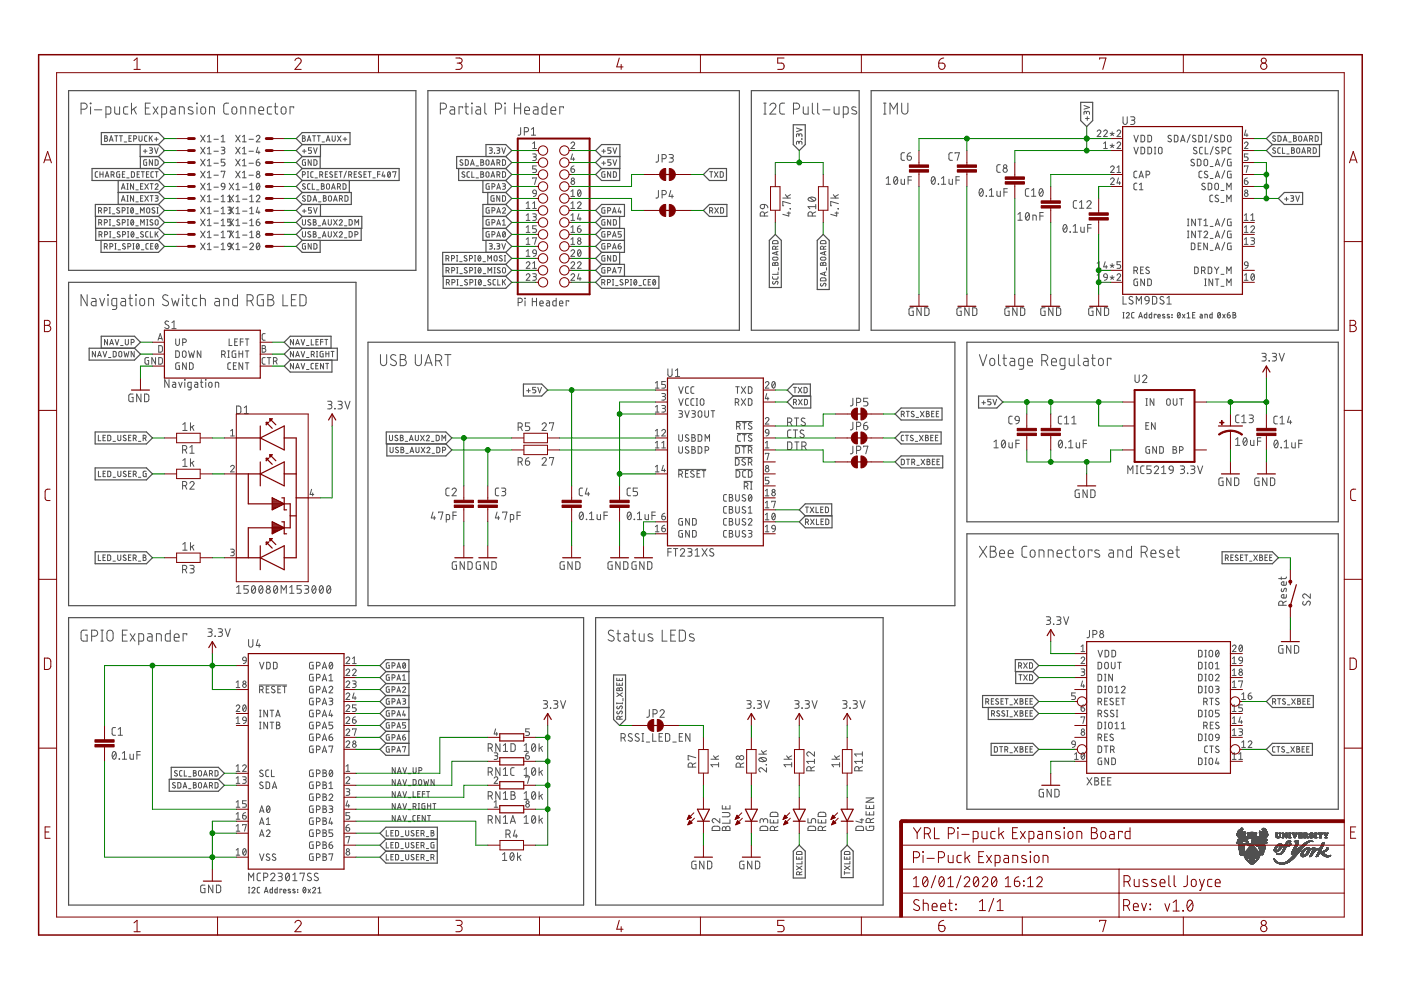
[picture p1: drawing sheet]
<svg xmlns="http://www.w3.org/2000/svg" width="297mm" height="210mm" viewBox="0 0 297 210" stroke-linecap="round" stroke-linejoin="round" font-family="sans-serif">
<g fill="none" stroke="#505050" stroke-width=".21">
<path d="M17.2 23.2h.6a.65 .65 0 0 0 .7-.7 .65 .65 0 0 0-.7-.6h-.6v2.3M19.1 21.9l.2 .1zM19.2 22.6v1.6M20 23.3h1.6M20.7 36.4h-.4l-.1 .3v.7l.5 .2M21.2 36.9h.6M21.2 36.4v1.2M21.8 36.4v1.2M22.2 28.8l.5 .1v.3l-.2 .1 .3 .3-.2 .3-.4 .1zM22.2 29.3h.3M22.3 37.6l.4-1.2 .4 1.2M22.4 37.3h.6"/>
<path d="M22.5 24.2h.7l.3-.2v-1l-.3-.3-.7-.1v2.4M23.2 30l.4-1.2 .4 1.2M23.3 29.7h.6M23.6 37.1l.6-.2v-.4l-.6-.1v1.2M24 37.1l.2 .5M24.3 22.6v1.2l.1 .3 .3 .1h.7v-1.6M24.3 28.8h.7M24.7 28.8v1.2M25.3 28.8h.7M25.4 36.4l-.6 .2-.1 .7 .2 .3h.5v-.7h-.2M25.6 28.8v1.2M25.8 39.8h.6"/>
<path d="M26 36.9h.4M26.3 30.1h.6M26.5 36.4h-.5v1.2h.5M26.9 37.7h.5M26.9 38.9h.3M27.1 38.9v1.2M27.1 22.6l-.7 .1-.2 .3 .1 1.1 .8 .1M27.3 29.3h.4M27.9 36.4h.3l.3 .2v.8l-.3 .2h-.3zM27.9 28.8h-.6v1.2h.6M27.9 21.9v2.3M28.3 38.9v1.2l-.6-1.2v1.2"/>
<path d="M28.3 29.4h.5l.2-.2-.1-.3-.6-.1v1.2M28.3 23.1l.6 1.1M28.9 22.6l-1 .8M29.1 36.9h.4M29.5 28.8v.8l.2 .4 .4-.2v-1M29.6 36.4h-.5v1.2h.5M29.8 39.5h.4M30 36.4h.6M30.3 36.4v1.2M30.3 38.9h-.5v1.2h.5M30.4 32h.8M30.7 38.9l.8 1.2"/>
<path d="M30.8 31.7v.7M30.8 22.9h.8M31.1 36.9h.4M31.1 33.9l-.6 .1v.8l.1 .2 .5 .1v-.7h-.2M31.2 28.8h-.4l-.2 .3 .1 .7 .5 .2M31.5 38.9l-.8 1.2M31.6 36.4h-.5v1.2h.5M31.7 28.8v1.2M31.7 31.3h.4l.2 .2-.1 .3-.4 .1M31.8 38.9h.7M31.9 21.9h-1.1v2.3h1.1M31.9 29.3l.4 .7"/>
<path d="M32 31.9l.3 .1v.3l-.1 .2h-.5M32.2 38.9v1.2M32.3 28.8l-.6 .7M32.3 33.9v1.2l-.6-1.2v1.2M32.5 22.6l1 1.6M32.5 36.4h-.4l-.1 .3v.7l.5 .2M32.8 29.5h.7M32.8 31.3l.3 1.2 .4-1.2M32.9 33.9l.6 .2v.7l-.3 .3h-.3zM32.9 39.2a.32 .32 0 0 1 .4-.2 .32 .32 0 0 1 .1 .5l-.5 .6h.6M32.9 36.4h.6M33.1 29.1v.8"/>
<path d="M33.2 36.4v1.2M33.5 22.6l-1 1.6M34.3 24.2h.8l.2-.2v-1l-.2-.3-.8-.1v2.4M36.2 22.6l.7 .1 .2 .3v1.2h-.6a.46 .46 0 0 1-.4-.5 .46 .46 0 0 1 .4-.4h.6M38 24.2v-1.6l1 .2 .1 1.4M40.8 22.8l-.7-.1-.2 .4 1 .5v.5l-.3 .1-.7-.1M41.7 21.9l.1 .1zM41.8 22.6v1.6M42.5 28.7l1 1.4M42.5 31.2l1 1.4M42.5 33.8l1 1.4M42.5 36.3l1 1.4"/>
<path d="M42.5 38.8l1 1.4M42.7 22.8l.3-.2 .5 .2 .1 .9a.52 .52 0 0 1-.5 .5 .52 .52 0 0 1-.5-.5zM43.5 28.7l-1 1.4M43.5 31.2l-1 1.4M43.5 33.8l-1 1.4M43.5 36.3l-1 1.4M43.5 38.8l-1 1.4M44 29l.4-.3v1.4M44 31.5l.4-.3v1.4M44 34.1l.4-.3v1.4M44 36.6l.4-.3v1.4M44 39.2l.4-.4v1.4"/>
<path d="M44 30.1h.8M44 32.6h.8M44 35.2h.8M44 37.7h.8M44.4 24.2v-1.6l1 .2 .1 1.4M45.4 29.5h.9M45.4 32.1h.9M45.4 34.6h.9M45.4 37.1h.9M45.4 39.7h.9M46.9 31.2h.6l.2 .3-.2 .3h-.4M46.9 30.1h.8"/>
<path d="M46.9 29l.4-.3v1.4M46.9 36.4v-.1h.8l-.4 1.4M47 38.9h.6l.1 .7-.7-.1zM47.3 31.8a.39 .39 0 0 1 .4 .4 .39 .39 0 0 1-.4 .4h-.4M47.7 33.8h-.8v.6h.5a.4 .4 0 0 1 .3 .4 .4 .4 0 0 1-.3 .4h-.5M47.7 39.6l-.3 .5-.3 .1M48.5 21.9h-.7l-.4 .5 .1 1.4 .3 .4h.7M48.6 38.8l.9 1.4M49.4 22.7l.4-.1a.92 .92 0 0 1 .2 1.5l-.4 .1a.92 .92 0 0 1-.2-1.5zM49.5 38.8l-.9 1.4M50 28.7l.9 1.4M50 31.2l.9 1.4"/>
<path d="M50 33.8l.9 1.4M50 36.3l.9 1.4M50 39.2l.4-.4v1.4M50.9 28.7l-.9 1.4M50.9 31.2l-.9 1.4M50.9 33.8l-.9 1.4M50.9 36.3l-.9 1.4M51.1 24.2v-1.6l.9 .2 .1 1.4M51.4 30.1h.8M51.4 29l.4-.3v1.4M51.4 31.5l.4-.3v1.4M51.4 34.1l.4-.3v1.4"/>
<path d="M51.4 36.6l.4-.3v1.4M51.4 32.6h.8M51.4 35.2h.8M51.4 37.7h.8M51.4 39.7h1M52.8 29.5h.9M52.8 32.1h.9M52.8 34.6h.9M52.8 37.1h.9M53 39.2l.4-.4v1.4M53 24.2v-1.6l.9 .2 .1 1.4M54.3 29a.38 .38 0 0 1 .6-.3 .38 .38 0 0 1 .1 .6l-.7 .8h.8"/>
<path d="M54.3 34.4h.5a.39 .39 0 0 1 .3 .4 .39 .39 0 0 1-.4 .3 .39 .39 0 0 1-.4-.3zM54.5 38.9h.1a.71 .71 0 0 1 .5 .6 .71 .71 0 0 1-.5 .7l-.3-.7zM54.7 31.2l-.4 1.1h.8M54.9 23.4h1a.55 .55 0 0 0-.3-.7 .55 .55 0 0 0-.7 .5l.1 .9 .9 .1M54.9 32v.6M54.9 33.8l-.4 .2-.2 .4M55 39.2l-.6 .7M57.6 22.6l-.7 .1-.2 .3 .1 1.1 .8 .1M58.1 22.6h.8M58.4 21.9v1.9l.1 .3 .4 .1M59.7 22.8l.5-.2a.92 .92 0 0 1 .2 1.5l-.4 .1-.4-.3zM62.3 22.9v-.3h-.8v1.6"/>
<path d="M64.1 37.1l.5-.1 .1-.2v-.3l-.6-.1v1.2M64.1 28.8l.5 .1v.3l-.2 .1 .3 .3-.1 .3-.5 .1zM64.1 32h.8M64.1 29.3h.3M64.5 31.7v.7M64.7 39.1l-.4-.1-.2 .2 .5 .4a.29 .29 0 0 1 .1 .5 .29 .29 0 0 1-.5-.1h-.1M64.8 33.9l-.6 .1-.1 .8 .2 .2 .5 .1v-.7h-.2M65.1 30l.4-1.2 .4 1.2M65.2 36.4h.2M65.2 37.6h.2M65.2 29.7h.6M65.3 36.4v1.2"/>
<path d="M65.7 38.9l-.4 .1-.1 .2v.8l.5 .1M66 33.9v1.2l-.7-1.2v1.2M66 31.3h-.6v.6h.4a.34 .34 0 0 1 .2 .3 .34 .34 0 0 1-.2 .3h-.4M66.2 38.9v1.2h.5M66.3 28.8h.6M66.4 36.4h-.4l-.1 .3 .1 .8 .4 .1M66.5 31.3l.4 1.2 .3-1.2M66.5 33.9l.7 .2v.7l-.3 .3h-.4zM66.6 28.8v1.2M66.8 37.7h.5M67.3 28.8h.6M67.6 28.8v1.2"/>
<path d="M67.8 37.1l.5-.1 .1-.2v-.3l-.6-.1v1.2M68.1 38.9l.6 .2v.3l-.2 .1 .3 .2-.2 .4h-.5zM68.1 39.5h.4M68.2 37.1l.3 .5M68.3 30.1h.5M69 36.9h.4M69.2 30l.4-1.2 .4 1.2M69.3 29.7h.5M69.3 39h.3l.3 .3-.1 .6-.2 .2-.3-.1-.1-.2zM69.5 36.4h-.5v1.2h.5M70.4 39.8h.6M70.4 28.8v1l.3 .2 .3-.2 .1-1"/>
<path d="M70.5 36.5l-.4-.1-.2 .3 .5 .4a.29 .29 0 0 1 0 .4 .29 .29 0 0 1-.4 0l-.1-.1M71 36.9h.4M71.5 39.6l.6-.1v-.4l-.6-.2v1.2M71.5 36.4h-.5v1.2h.5M71.5 28.8l.8 1.2M71.9 36.4h.7M71.9 39.6l.3 .5M72.2 36.4v1.2M72.3 28.8l-.8 1.2M72.7 38.9l.6 .3v.7l-.3 .2h-.3zM72.7 29.5h.8M73.2 29.1v.8"/>
<path d="M73.4 36.3l-.5 1.4M73.9 37.1l.5-.1 .2-.2-.1-.3-.6-.1v1.2M74.3 37.1l.3 .5M75.1 36.9h.4M75.6 36.4h-.5v1.2h.5M76.6 36.5l-.4-.1-.1 .3 .4 .4a.29 .29 0 0 1 .1 .4 .29 .29 0 0 1-.5 0l-.1-.1M77.2 36.9h.4M77.7 36.4h-.5v1.2h.5M78 36.4h.7M78.4 36.4v1.2M79.1 37.7h.5M80.1 36.9h.5"/>
<path d="M80.6 36.4h-.5v1.2M81.3 36.4l-.3 .9h.7M81.5 37.1v.5M82.3 36.5l.1-.1a.6 .6 0 0 1 .4 .6 .6 .6 0 0 1-.4 .6l-.3-.6zM82.7 36.7l-.5 .6M83.3 36.6v-.2h.6l-.3 1.2M93.4 23.2h.6a.65 .65 0 0 0 .7-.7 .65 .65 0 0 0-.7-.6h-.6v2.3M95.5 22.6l.7 .1 .2 .2v1.3h-.6a.46 .46 0 0 1-.4-.5 .46 .46 0 0 1 .4-.4h.6M98.1 34l-.4-.1-.2 .2 .5 .5a.29 .29 0 0 1 .1 .4 .29 .29 0 0 1-.5 0l-.1-.1M98.1 22.9v-.3h-.8v1.6M98.5 36.5l-.4-.1-.1 .3 .4 .4a.32 .32 0 0 1 0 .5 .32 .32 0 0 1-.5-.2M98.6 22.6h.7"/>
<path d="M98.7 33.9l.6 .2v.7l-.3 .3h-.3zM98.8 21.9v2.1l.5 .2M99.5 36.4h-.3l-.2 .3v.7l.5 .2M99.8 35.1l.4-1.2 .3 1.2M99.9 34.8h.6M100 21.9l.1 .1zM100 36.4v1.2h.5M100.1 22.6v1.6M100.9 35.2h.6M100.9 37.7h.6M101 22.6l.6 .1 .3 .3v1.2h-.6a.46 .46 0 0 1-.4-.5 .46 .46 0 0 1 .4-.4h.6M101.9 36.4l.6 .1v.3l-.2 .1 .3 .3-.2 .3-.5 .1z"/>
<path d="M101.9 33.9l.6 .1v.3l-.2 .1 .3 .2-.2 .4-.5 .1zM101.9 34.4h.4M101.9 36.9h.4M102.8 21.9v1.9l.1 .3 .3 .1M103.1 36.5l.3-.1 .3 .2v.8l-.3 .2-.3-.2zM103.1 34l.3-.1 .3 .2v.8l-.3 .1-.3-.1zM103.7 38.9l-.6 .2v.8l.1 .2h.5v-.6h-.2M103.7 31.3h.4l.3 .2-.2 .3-.3 .1M104.1 31.9l.2 .1 .1 .3-.2 .2h-.5M104.1 37.6l.4-1.2 .4 1.2M104.1 35.1l.4-1.2 .4 1.2M104.2 37.3h.6"/>
<path d="M104.2 34.8h.6M104.3 39.6l.6-.1v-.4l-.6-.2v1.2M104.8 32.5h.1M105.1 23.2h.6a.65 .65 0 0 0 .7-.7 .65 .65 0 0 0-.7-.6h-.6v2.3M105.3 31.3l.5 .1 .2 .1-.2 .3-.3 .1M105.4 37.1l.4-.1 .2-.2-.1-.3-.5-.1v1.2M105.4 34.5h.4l.2-.2-.1-.3-.5-.1v1.2M105.4 39.8h.6M105.6 31.9l.3 .1 .1 .3-.2 .2h-.5M105.7 37.1l.3 .5M105.7 34.5l.3 .6M106.4 31.3l.4 1.2 .4-1.2"/>
<path d="M106.5 36.4l.7 .2v.8l-.4 .2h-.3zM106.5 33.9l.7 .2v.7l-.4 .3h-.3zM106.5 38.9h.4l.3 .3-.2 .3h-.3M106.8 39.5l.3 .1 .1 .3-.2 .2h-.5M107 21.9l.1 .1zM107.1 22.6v1.6M109.1 22.9h1.3M109.1 21.9v2.3M110.4 27.1v1.3l-.5 .3M110.4 21.9v2.3M111.2 27.9h.4a.44 .44 0 0 0 .5-.4 .44 .44 0 0 0-.5-.4h-.4v1.6M111.2 23.4h1.1a.55 .55 0 0 0-.4-.7 .55 .55 0 0 0-.7 .5l.1 .9 1 .1"/>
<path d="M112.7 28.7h.9M112.7 27.4l.4-.3v1.6M112.9 32.6l.6 .1 .2 .2-.2 .3-.4 .1M112.9 30.4l.4-.3v1.4M112.9 31.5h.8M112.9 37.9v-.2h.8l-.4 1.4M113.2 22.6l.6 .1 .2 .2 .1 1.3h-.6a.46 .46 0 0 1-.5-.5 .46 .46 0 0 1 .5-.4h.6M113.3 33.3a.38 .38 0 0 1 .4 .4 .38 .38 0 0 1-.4 .3h-.4M113.7 35.2h-.8v.6h.5a.39 .39 0 0 1 .3 .4 .39 .39 0 0 1-.3 .4h-.5M116 21.9v2.3h-.9l-.2-.2v-1.1l.2-.2 .9-.1M116.8 23.4h1a.55 .55 0 0 0-.3-.7 .55 .55 0 0 0-.7 .5l.1 .9 .9 .1M119.5 22.9v-.3h-.8v1.6"/>
<path d="M121.1 30.4a.39 .39 0 0 1 .5-.3 .39 .39 0 0 1 .1 .6l-.6 .8h.7M121.1 35.8h.4a.39 .39 0 0 1 .3 .5 .39 .39 0 0 1-.4 .3 .39 .39 0 0 1-.3-.4zM121.4 32.6l-.3 1.1h.7M121.6 33.4v.6M121.7 35.2l-.5 .2-.1 .4M127.6 32h.8M127.6 34.6h.8M128 31.7v.7M128 34.2v.8M128.2 36.4l-.6 .2v.7l.2 .3h.4v-.7h-.1M129.5 36.4v1.2l-.7-1.2v1.2M129.5 31.3h-.6v.6h.4a.33 .33 0 0 1 .2 .3 .33 .33 0 0 1-.2 .3h-.4"/>
<path d="M129.5 33.9h-.6v.5h.4a.33 .33 0 0 1 .2 .3 .33 .33 0 0 1-.2 .4h-.4M130 31.3l.3 1.2 .4-1.2M130 33.9l.3 1.2 .4-1.2M130 36.4l.7 .2v.8l-.3 .2h-.4zM139.6 32.8v1.4l-.5 .2M140.4 33.7h.4a.44 .44 0 0 0 .5-.5 .44 .44 0 0 0-.5-.4h-.4v1.6M141.9 32.8h.5a.36 .36 0 0 1 .4 .3 .36 .36 0 0 1-.4 .4h-.4M142.3 33.5a.44 .44 0 0 1 .5 .4 .44 .44 0 0 1-.5 .5h-.4M150.5 36.4h.6M150.8 36.4v1.2M151.5 36.4l.7 1.2M152.2 36.4l-.7 1.2"/>
<path d="M152.7 36.4h.5l.1 .2v.8l-.1 .1-.5 .1zM161.9 21.9h.6M161.9 24.2h.6M162.2 21.9v2.3M163.2 22.4a.64 .64 0 0 1 .9-.5 .64 .64 0 0 1 .2 1l-1.1 1.3h1.3M166.3 21.9h-.7l-.3 .5 .1 1.6 .3 .2h.6M168.2 23.2h.7a.65 .65 0 0 0 .6-.7 .65 .65 0 0 0-.6-.6h-.7v2.3M168.9 27.1l1.1 .4-1.1 .4M169.4 30.3l.1-.3h.4l.1 .6M169.4 30.5v-.4l-.3-.1-.2 .1v.5M169.4 28.7l.1-.3h.4l.1 .6M169.4 28.9v-.4l-.3-.1-.2 .1v.5"/>
<path d="M170 29.4h.1M170.3 22.6v1.4l.4 .2h.6v-1.6M172.2 21.9l.1 2.1 .3 .2M173.4 21.9v2.1l.3 .2M174.4 23.3h1.6M176.8 22.6l.1 1.4 .3 .2h.7v-1.6M178.8 24.2h.8l.2-.2v-1.1l-.2-.2-.8-.1v2.4M181.5 22.8l-.7-.1-.2 .4 1 .5v.5l-.3 .1-.7-.1M187.3 21.9h.6M187.3 24.2h.6M187.6 21.9v2.3M187.9 39.1h.9"/>
<path d="M187.9 37.8l.4-.3v1.6M188.7 24.2v-2.3l.8 1.3 .7-1.3v2.3M189.7 37.6l.2-.1a.95 .95 0 0 1 0 1.6 1 1 0 0 1-.2-1.5zM190.3 37.8l-.8 .9M191.1 38v.9l.2 .2h.5v-1.1M191.2 21.9v1.7a.66 .66 0 0 0 .6 .6 .66 .66 0 0 0 .7-.6v-1.7M191.8 32.4h-.5l-.2 .3v1.1l.2 .2h.5M192.3 33.1h.6a.45 .45 0 0 1 .3 .5 .45 .45 0 0 1-.4 .4 .45 .45 0 0 1-.5-.5zM192.5 38.2h.8M193.1 32.4l-.5 .1-.3 .6M193.3 37.5h-.8v1.6M197.6 37.6l.3-.1a.93 .93 0 0 1 0 1.6 1.02 1.02 0 0 1-.3-1.5z"/>
<path d="M198.2 37.8l-.7 .9M198.9 39l.1 .1zM199.6 39.1h.9M199.6 37.8l.5-.3v1.6M201.2 38v.9l.3 .2h.4v-1.1M201.9 32.4h-.5l-.2 .3v1.1l.2 .2h.5M202.5 32.6v-.2h.9l-.5 1.6M202.7 38.2h.7M203.4 37.5h-.7v1.6M212.1 34.9h-.5l-.3 .4 .1 1 .2 .2h.5M229.8 22.4l1.2 .4-1.2 .4M230.1 25.1h.8"/>
<path d="M230.3 23.9l.2-.2 .2-.1 .2 .2 .1 .4M230.3 24.1v-.4l-.3-.1-.2 .1v.5M230.5 24.7v.8M232.6 27.9a.39 .39 0 0 1 .6-.3 .39 .39 0 0 1 .1 .6l-.7 .8h.8M234 27.9a.38 .38 0 0 1 .5-.3 .38 .38 0 0 1 .2 .6l-.7 .8h.8M234 31.5h.8M234 30.4l.4-.3v1.4M235.4 28.3l.4 .1M235.4 30.8l.4 .2M235.5 38a.38 .38 0 0 1 .5-.3 .38 .38 0 0 1 .1 .6l-.6 .8h.7M235.5 35.5a.38 .38 0 0 1 .5-.3 .38 .38 0 0 1 .1 .6l-.6 .8h.7M235.8 28v.4"/>
<path d="M235.8 30.5v.5M235.8 28.4l.3 .4M235.8 28.4l-.3 .4M235.8 31l.3 .3M235.8 31l-.3 .3M236.2 28.3l-.4 .1M236.2 30.8l-.4 .2M236.8 27.9a.38 .38 0 0 1 .6-.3 .38 .38 0 0 1 .1 .6l-.7 .8h.8M236.8 30.4a.38 .38 0 0 1 .6-.3 .38 .38 0 0 1 .1 .6l-.7 .8h.8M236.8 36.6h.8M236.8 35.5l.4-.3v1.4M237.1 37.7l-.3 1.1h.8"/>
<path d="M237.4 38.5v.6M238.1 24.8v1.1a.44 .44 0 0 0 .4 .5 .44 .44 0 0 0 .5-.5v-1.1M239.7 24.8h.6a.36 .36 0 0 1 .3 .3 .36 .36 0 0 1-.3 .4h-.4M240.2 25.5a.46 .46 0 0 1 .4 .4 .46 .46 0 0 1-.4 .5h-.5M240.4 28.7l.5 1.4 .4-1.4M240.4 31.2l.5 1.4 .4-1.4M241 38.8l-.4 .1-.2 .3 .1 .8 .1 .2h.4M241 36.3h-.4l-.2 .3 .1 .9 .1 .2h.4M241.5 37.7l.5-1.4 .4 1.4M241.6 39.2l.4-.4v1.4M241.6 37.3h.7M241.9 28.7h.5l.3 .2v.8l-.3 .4h-.5z"/>
<path d="M241.9 31.2h.5l.3 .3v.7l-.3 .4h-.5zM243 37.1h.4a.39 .39 0 0 0 .4-.4 .39 .39 0 0 0-.4-.4h-.4v1.4M243.4 28.7h.5l.2 .2 .1 .8-.3 .4h-.5zM243.4 31.2h.5l.2 .3 .1 .7-.3 .4h-.5zM244.8 32.6h.2M244.8 31.2h.2M244.9 31.2v1.4M245.7 31.3h.6l.1 .9a.38 .38 0 0 1-.4 .4 .38 .38 0 0 1-.4-.4zM248.3 28.8l-.2-.1a.33 .33 0 0 0-.4 .1 .33 .33 0 0 0 .1 .5l.4 .2a.35 .35 0 0 1 .1 .5 .35 .35 0 0 1-.6 0l-.1-.1M249 28.7h.5l.2 .2v.9l-.2 .3h-.5zM250.3 30.1l.5-1.4 .4 1.4M250.4 29.7h.7"/>
<path d="M252.3 28.5l-.6 1.7M253.2 33.9l-.5-.1-.2 .3 .6 .5a.35 .35 0 0 1 .1 .5 .35 .35 0 0 1-.6 0l-.1-.1M253.5 28.8l-.5-.1-.2 .3 .8 .7a.39 .39 0 0 1-.3 .4 .39 .39 0 0 1-.5-.2M253.7 31.3a.35 .35 0 0 0-.5 0 .35 .35 0 0 0 0 .5l.4 .2a.35 .35 0 0 1 .1 .6 .35 .35 0 0 1-.5-.1l-.2-.1M253.9 33.8h.5l.2 .2v.8l-.2 .3-.5 .1zM254.2 28.7h.5l.2 .2 .1 .8-.3 .4h-.5zM254.8 36.3h-.4l-.2 .3v.9l.2 .2h.4M255 31.2h-.5l-.2 .3 .1 .9 .1 .2h.5M255.4 33.9h.5l.2 .9a.39 .39 0 0 1-.4 .4 .39 .39 0 0 1-.4-.4zM255.5 38.9h-.5l-.2 .3 .6 .4a.38 .38 0 0 1 0 .7 .38 .38 0 0 1-.6-.3M255.5 31.2v1.4h.6M255.5 30.1h.4"/>
<path d="M255.5 28.7h.4M255.7 28.7v1.4M256 36.4a.35 .35 0 0 0-.5-.1 .35 .35 0 0 0 0 .6l.4 .2a.38 .38 0 0 1 0 .6 .38 .38 0 0 1-.6-.2M256.2 38.8l.5 .1 .2 .2v.9l-.2 .2h-.5zM256.6 37.8h.6M256.6 35.3h.6M257 28.5l-.7 1.7M257.2 31.1l-.6 1.7M257.7 37.7l.4-1.4 .5 1.4M257.7 35.2l.4-1.4 .5 1.4M257.7 38.9h.5l.1 1a.39 .39 0 0 1-.4 .3 .39 .39 0 0 1-.3-.3zM257.8 37.3h.7"/>
<path d="M257.8 34.8h.7M258.1 28.8l-.4-.1-.2 .3 .6 .5a.35 .35 0 0 1 0 .5 .35 .35 0 0 1-.5 0l-.1-.1M258.4 31.3a.35 .35 0 0 0-.5 0 .35 .35 0 0 0 0 .5l.4 .2a.35 .35 0 0 1 .1 .6 .35 .35 0 0 1-.5-.1l-.2-.1M258.8 28.7h.6l.2 .2v.8l-.2 .4h-.6zM259.1 32h.4a.39 .39 0 0 0 .4-.4 .39 .39 0 0 0-.4-.4h-.4v1.4M259.7 36.2l-.7 1.6M259.7 33.6l-.7 1.7M260.3 28.8h.6l.1 .9a.39 .39 0 0 1-.4 .4 .39 .39 0 0 1-.4-.4zM261 36.3h-.6l-.1 .2-.1 .9 .2 .3h.6v-.8h-.2M261 31.2h-.4l-.2 .3v.9l.2 .2h.4M261 33.8h-.6l-.1 .2-.1 .8 .2 .3 .6 .1v-.8h-.2M263.8 30.4a.38 .38 0 0 1 .6-.3 .38 .38 0 0 1 .1 .6l-.7 .8h.8"/>
<path d="M263.8 38.3h.5a.39 .39 0 0 1 .3 .5 .39 .39 0 0 1-.4 .3 .39 .39 0 0 1-.4-.4zM263.8 35.3v-.1h.8l-.4 1.4M264.1 27.6l-.3 1.1h.8M264.4 28.3v.7M264.5 37.7l-.6 .3-.1 .3M264.6 32.6h-.8v.7h.5a.39 .39 0 0 1 .3 .4 .39 .39 0 0 1-.3 .3h-.5M270.4 31.4l-.4-.1-.1 .3 .4 .4a.32 .32 0 0 1 0 .5 .32 .32 0 0 1-.5-.2M270.4 28.9l-.4-.1-.1 .3 .4 .4a.32 .32 0 0 1 0 .5 .32 .32 0 0 1-.5-.2M271 28.8h.3l.3 .2v.8l-.3 .2h-.3zM271.4 31.3l-.4 .1-.1 .2v.7l.5 .2M271.9 31.3v1.2h.5M272.1 30l.4-1.2 .4 1.2"/>
<path d="M272.2 29.7h.6M272.8 32.6h.5M273.2 30.1h.5M273.8 31.3l.6 .1v.3l-.2 .2 .3 .2-.2 .4h-.5zM273.8 31.9h.4M274.3 28.8l.5 .1v.3l-.2 .1 .3 .3-.2 .3-.4 .1zM274.3 29.3h.3M275 31.4l.3-.1 .2 .2v.8l-.2 .2-.3-.1-.1-.2zM275.5 28.9l.2-.1 .3 .3-.1 .7-.2 .2-.2-.1-.2-.3zM276 32.5l.4-1.2 .4 1.2M276.1 32.2h.6M276.4 30l.4-1.2 .4 1.2"/>
<path d="M276.5 29.7h.6M277.3 32h.4l.2-.3-.1-.2-.5-.2v1.2M277.6 32l.3 .5M277.7 29.4l.6-.1v-.4l-.6-.1v1.2M278.1 29.4l.2 .6M278.4 31.3l.5 .1 .2 .3-.1 .6-.3 .2h-.3zM278.8 28.8l.7 .2v.8l-.3 .2h-.4zM20.9 44.7l.6-.1v-.4l-.6-.2v1.2M20.9 47.2l.6-.1v-.4l-.6-.1v1.1M21 49.8l.6-.2v-.4l-.6-.1v1.2M21.3 44.7l.2 .5M21.3 47.2l.3 .5"/>
<path d="M21.4 49.8l.2 .5M22.1 44.7l.6-.1v-.4l-.6-.2v1.2M22.1 47.2l.6-.1v-.4l-.6-.1v1.1M22.1 52.3l.6-.1v-.4l-.6-.2v1.2M22.2 49.8l.6-.2v-.4l-.6-.1v1.2M22.5 52.3l.3 .5M23.1 45.2h.3M23.1 44h.3M23.2 47.7h.2M23.2 46.6h.2M23.2 49.1h.3M23.2 50.3h.3"/>
<path d="M23.3 44v1.2M23.3 52.3l.6-.1v-.4l-.6-.2v1.2M23.3 46.6v1.1M23.4 49.1v1.2M23.8 45.3h.5M23.9 47.9h.5M23.9 50.4h.5M24.4 52.8h.2M24.4 51.6h.2M24.5 51.6v1.2M25 53h.5M25.3 44.1a.29 .29 0 0 0-.4 0 .29 .29 0 0 0 0 .4l.4 .2a.32 .32 0 0 1-.1 .5 .32 .32 0 0 1-.5-.2"/>
<path d="M25.4 46.7l-.4-.1-.2 .2 .5 .4a.32 .32 0 0 1-.1 .6 .32 .32 0 0 1-.4-.2M25.4 49.2l-.4-.1-.1 .3 .5 .4a.32 .32 0 0 1-.1 .5 .32 .32 0 0 1-.5-.2M25.7 40.1l.4-1.2 .4 1.2M25.7 42.7l.4-1.2 .4 1.2M25.8 42.4h.6M25.9 44.7l.6-.1v-.4l-.6-.2v1.2M25.9 47.2l.6-.1v-.4l-.6-.1v1.1M26 49.8l.6-.2v-.4l-.6-.1v1.2M26.5 51.8l-.4-.1-.1 .2 .5 .4a.32 .32 0 0 1-.1 .5 .32 .32 0 0 1-.4-.1M26.9 41.5h.3M26.9 42.7h.3M26.9 40.1h.3"/>
<path d="M26.9 45.2h.3M26.9 44h.3M27 47.7h.2M27 46.6h.2M27.1 49.1h.2M27.1 50.3h.2M27.1 41.5v1.2M27.1 44v1.2M27.1 52.3l.6-.1v-.4l-.6-.2v1.2M27.1 46.6v1.1M27.2 49.1v1.2M27.8 44.1l.1-.1a.6 .6 0 0 1 .4 .6 .6 .6 0 0 1-.4 .6l-.2-.6z"/>
<path d="M27.9 46.7v-.1a.58 .58 0 0 1 .5 .5 .58 .58 0 0 1-.5 .6l-.2-.5zM27.9 49.2l.1-.1a.59 .59 0 0 1 .4 .6 .59 .59 0 0 1-.4 .5l-.2-.5zM28.2 52.8h.2M28.2 51.6h.2M28.3 44.3l-.6 .6M28.3 51.6v1.2M28.3 46.8l-.5 .7M28.3 41.5v1.2l-.6-1.2v1.2M28.3 49.4l-.5 .6M28.8 45.3h.5M28.8 42.8h.5M28.8 47.9h.5"/>
<path d="M28.8 40.3h.5M28.9 50.4h.5M29 51.7h.1a.59 .59 0 0 1 .4 .5 .59 .59 0 0 1-.4 .6l-.2-.6zM29.5 51.9l-.5 .7M29.8 45.2v-1.2l.4 .7 .4-.7v1.2M29.8 42h.4M29.8 47.7v-1.1l.4 .6 .4-.6v1.1M30 53h.5M30.3 41.5h-.5v1.2h.5M30.4 49.2l-.4-.1-.2 .3 .5 .4a.32 .32 0 0 1 0 .5 .32 .32 0 0 1-.5-.2M30.7 41.5l.8 1.2M31.1 47.7h.3"/>
<path d="M31.1 46.6h.3M31.2 44.1l.3-.1 .2 .2v.8l-.2 .2-.3-.1-.1-.2zM31.2 46.6v1.1M31.4 49.1h-.4l-.1 .3v.7l.5 .2M31.5 51.6l-.4 .1-.2 .2 .1 .8 .5 .1M31.5 41.5l-.8 1.2M31.8 41.5h.7M31.9 49.1v1.2h.5M31.9 52.2h.4M32.2 41.5v1.2M32.4 46.7l-.4-.1-.2 .2 .5 .4a.32 .32 0 0 1 0 .6 .32 .32 0 0 1-.5-.2M32.4 51.6h-.5v1.2h.5"/>
<path d="M32.8 44.1l-.4-.1-.2 .3 .5 .4a.32 .32 0 0 1 0 .5 .32 .32 0 0 1-.5-.2M32.9 41.5h.4l.2 .2-.1 .3h-.4M32.9 49.1v1.2M32.9 46.8l.2-.2 .4 .2v.8l-.2 .1-.4-.1zM33 51.7h.1a.59 .59 0 0 1 .4 .5 .59 .59 0 0 1-.4 .6l-.2-.6zM33.1 49.6l.4 .7M33.2 42l.3 .1v.3l-.1 .2-.5 .1M33.3 45.2h.2M33.3 44h.2M33.4 44v1.2M33.5 51.9l-.5 .7M33.5 49.1l-.6 .7"/>
<path d="M42.5 41.4l1 1.4M42.5 43.9l1 1.4M42.5 46.5l1 1.4M42.5 49l1 1.4M42.5 51.5l1 1.4M43.5 41.4l-1 1.4M43.5 43.9l-1 1.4M43.5 46.5l-1 1.4M43.5 49l-1 1.4M43.5 51.5l-1 1.4M44 41.7l.4-.3v1.4M44 44.2l.4-.3v1.4"/>
<path d="M44 46.8l.4-.3v1.4M44 49.3l.4-.3v1.4M44 51.8l.4-.3v1.4M44 40.2h.8M44 42.8h.8M44 45.3h.8M44 47.9h.8M44 50.4h.8M44 52.9h.8M45.4 42.2h.9M45.4 44.8h.9M45.4 47.3h.9"/>
<path d="M45.4 49.8h.9M45.4 52.4h.9M46.9 41.7l.4-.3v1.4M46.9 44.2l.4-.3v1.4M46.9 46.8l.4-.3v1.4M46.9 49.3l.4-.3v1.4M46.9 51.8l.4-.3v1.4M46.9 42.8h.8M46.9 45.3h.8M46.9 47.9h.8M46.9 50.4h.8M46.9 52.9h.8"/>
<path d="M48.3 43.9h.6l.1 .3-.1 .3h-.5M48.3 42.8h.7M48.3 41.7l.4-.3v1.4M48.3 49.1v-.1h.7l-.3 1.4M48.4 51.6h.5l.1 .7-.6-.1zM48.6 41.4l.9 1.4M48.6 43.9l.9 1.4M48.6 46.5l.9 1.4M48.6 49l.9 1.4M48.6 51.5l.9 1.4M48.7 44.5a.39 .39 0 0 1 .3 .4 .39 .39 0 0 1-.3 .4h-.4M49 46.5h-.7v.6h.4a.4 .4 0 0 1 .4 .4 .4 .4 0 0 1-.4 .4h-.4"/>
<path d="M49 52.3l-.1 .4-.5 .2M49.5 41.4l-.9 1.4M49.5 43.9l-.9 1.4M49.5 46.5l-.9 1.4M49.5 49l-.9 1.4M49.5 51.5l-.9 1.4M50 40.2h.8M50 41.7l.4-.3v1.4M50 44.2l.4-.3v1.4M50 46.8l.4-.3v1.4M50 49.3l.4-.3v1.4M50 51.8l.4-.3v1.4"/>
<path d="M50 42.8h.8M50 45.3h.8M50 47.9h.8M50 50.4h.8M50 52.9h.8M51.4 42.2h1M51.4 44.8h1M51.4 47.3h1M51.4 49.8h1M51.4 52.4h1M53 51.8a.38 .38 0 0 1 .5-.3 .38 .38 0 0 1 .1 .7l-.6 .7h.7M53 40.2h.7"/>
<path d="M53 41.7l.4-.3v1.4M53 44.2l.4-.3v1.4M53 46.8l.4-.3v1.4M53 49.3l.4-.3v1.4M53 42.8h.7M53 45.3h.7M53 47.9h.7M53 50.4h.7M54.3 41.7a.38 .38 0 0 1 .6-.3 .38 .38 0 0 1 .1 .6l-.7 .8h.8M54.3 47.1h.5a.39 .39 0 0 1 .3 .4 .39 .39 0 0 1-.4 .3 .39 .39 0 0 1-.4-.3zM54.5 51.6h.1a.71 .71 0 0 1 .5 .6 .71 .71 0 0 1-.5 .7l-.3-.7zM54.7 43.9l-.4 1.1h.8"/>
<path d="M54.9 44.7v.6M54.9 46.5l-.3 .1-.3 .5M55 51.8l-.6 .8M64.1 49.1v1l.3 .2 .3-.2 .1-1M64.1 46.6v1l.3 .1 .3-.1 .1-1M64.1 44.7h.8M64.5 44.4v.7M64.7 41.6l-.4-.1-.2 .3 .5 .4a.29 .29 0 0 1 .1 .4 .29 .29 0 0 1-.5 0l-.1-.1M64.8 51.6l-.6 .2v.9l.6 .1v-.6h-.2M65.3 41.5h.4l.2 .3v.7l-.3 .2h-.3zM65.8 49.2l-.4-.1-.1 .3 .5 .4a.3 .3 0 0 1 0 .4 .3 .3 0 0 1-.4 0l-.1-.1M65.8 46.7l-.4-.1-.1 .2 .5 .4a.3 .3 0 0 1 0 .5 .3 .3 0 0 1-.4 0l-.1-.1"/>
<path d="M66 51.6v1.2l-.7-1.2v1.2M66 44h-.6v.6h.4a.32 .32 0 0 1 .2 .3 .32 .32 0 0 1-.2 .3h-.4M66.4 42.7l.4-1.2 .3 1.2M66.4 49.1l.6 .1v.3l-.3 .1 .4 .3-.2 .3-.5 .1zM66.4 46.6l.6 .1v.3l-.3 .1 .4 .2-.2 .4h-.5zM66.4 49.6h.3M66.4 47.1h.3M66.5 42.4h.6M66.5 44l.4 1.2 .3-1.2M66.5 51.6l.5 .1 .2 .2v.7l-.2 .2h-.5zM67.1 40.3h.5M67.5 47.9h.5"/>
<path d="M67.5 50.4h.5M67.5 42.8h.6M68.3 50.3l.4-1.2 .4 1.2M68.3 47.7l.4-1.1 .4 1.1M68.5 50h.5M68.5 47.5h.5M68.6 41.5h.3l.2 .2-.2 .3 .3 .3-.2 .3-.4 .1zM68.6 42h.3M69.6 49.1v.9l.2 .3 .4-.2 .1-1M69.6 46.6v.8l.2 .3 .4-.1 .1-1M69.7 41.7l.2-.2 .4 .2v.6l-.3 .4-.3-.2zM70.3 40.1l.4-1.2 .4 1.2"/>
<path d="M70.7 42.7l.4-1.2 .4 1.2M70.7 49.1l.8 1.2M70.7 46.6l.8 1.1M70.8 42.4h.6M71.5 49.1l-.8 1.2M71.5 46.6l-.8 1.1M71.9 49.4a.32 .32 0 0 1 .5-.3 .32 .32 0 0 1 .1 .5l-.6 .7h.7M71.9 46.8a.32 .32 0 0 1 .5-.2 .32 .32 0 0 1 .1 .5l-.6 .6h.7M72 42.1l.5-.1v-.4l-.5-.1v1.2M72.3 42.1l.3 .6M73 47.9h.5M73 50.4h.5"/>
<path d="M73.1 41.5h.5l.2 .2v.8l-.2 .1-.5 .1zM74 49.1h.5l.1 .2 .1 .7-.2 .2-.5 .1zM74 46.6h.5l.1 .2 .1 .6-.2 .3h-.5zM75.2 49.8l.6-.2v-.4l-.6-.1v1.2M75.2 47.7v-1.1l.4 .6 .4-.6v1.1M94.6 54.8l.5-.1v-.4l-.5-.1v1.2M94.6 57.4l.6-.1v-.4l-.6-.2v1.2M94.6 59.9l.6-.1v-.4l-.6-.1v1.1M94.9 54.8l.3 .6M95 57.4l.2 .5M95 59.9l.3 .5M95.7 54.8l.6-.1v-.4l-.6-.1v1.2"/>
<path d="M95.8 57.4l.6-.1v-.4l-.6-.2v1.2M95.8 59.9l.6-.1v-.4l-.6-.1v1.1M96.8 55.4h.2M96.8 54.2h.2M96.8 56.7h.3M96.8 57.9h.3M96.9 59.3h.2M96.9 54.2v1.2M97 56.7v1.2M97 59.3v1.1M97.5 55.5h.5M97.5 58h.5"/>
<path d="M99 54.3l-.4-.1-.2 .2 .5 .5a.32 .32 0 0 1 0 .5 .32 .32 0 0 1-.5-.2M99 56.8a.29 .29 0 0 0-.4 0 .29 .29 0 0 0 0 .4l.4 .3a.33 .33 0 0 1-.2 .4 .33 .33 0 0 1-.4-.2M99.1 59.4l-.4-.1-.2 .2 .6 .5a.33 .33 0 0 1-.2 .4 .33 .33 0 0 1-.4-.1M99.5 54.8l.6-.1v-.4l-.6-.1v1.2M99.6 57.4l.6-.1v-.4l-.6-.2v1.2M99.6 59.9l.6-.1v-.4l-.6-.1v1.1M100.6 55.4h.3M100.6 54.2h.3M100.6 56.7h.3M100.6 57.9h.3M100.7 59.3h.2M100.7 54.2v1.2"/>
<path d="M100.8 56.7v1.2M100.8 59.3v1.1M101.5 54.3l.1-.1a.59 .59 0 0 1 .4 .6 .59 .59 0 0 1-.4 .5l-.3-.5zM101.5 56.8l.1-.1a.58 .58 0 0 1 .4 .6 .58 .58 0 0 1-.4 .6l-.3-.6zM101.6 59.4v-.1a.58 .58 0 0 1 .5 .5 .58 .58 0 0 1-.5 .6l-.2-.5zM101.9 54.4l-.5 .7M101.9 57l-.5 .6M102 59.5l-.5 .7M102.4 55.5h.5M102.4 58h.6M103.4 55.4v-1.2l.4 .6 .4-.6v1.2M103.5 57.9v-1.2l.3 .7 .4-.7v1.2"/>
<path d="M103.7 49.1l-.6 .1v1l.6 .1v-.7h-.2M103.7 46.6l-.6 .1v.8l.1 .2h.5v-.6h-.2M103.7 44l-.6 .2v.7l.1 .3h.5v-.6h-.2M103.7 51.6l.5 .1 .2 .2-.2 .3h-.3M104 59.4l-.4-.1-.1 .2 .6 .5a.33 .33 0 0 1-.2 .4 .33 .33 0 0 1-.5-.1M104.1 52.2l.2 .1v.4l-.6 .1M104.3 49.8l.6-.2v-.4l-.6-.1v1.2M104.3 47.2l.6-.1v-.4l-.6-.1v1.1M104.3 44.7l.6-.1v-.4l-.6-.2v1.2M104.8 41.5l-.7 .1v.8l.2 .3h.5v-.7h-.3M104.8 56.7h.2M104.8 57.9h.2"/>
<path d="M104.8 54.4l.2-.2 .4 .2v.8l-.2 .2-.4-.2zM104.8 52.8h.1M104.9 56.7v1.2M105.1 59.3h-.4l-.2 .2 .1 .9h.5M105.3 51.6l.5 .1 .2 .2-.2 .3h-.3M105.3 50.3l.4-1.2 .4 1.2M105.3 47.7l.4-1.1 .4 1.1M105.3 45.2l.4-1.2 .4 1.2M105.3 40.1l.4-1.2 .4 1.2M105.4 50h.6M105.4 47.5h.6M105.4 44.9h.6"/>
<path d="M105.5 59.3v1.1h.5M105.6 52.2l.3 .1v.4l-.6 .1M106 41.5v1.2l-.7-1.2v1.2M106 56.8l-.4-.1-.1 .3 .4 .4a.3 .3 0 0 1 .1 .4 .3 .3 0 0 1-.5 0l-.1-.1M106.4 51.6l.4 1.2 .4-1.2M106.4 54.3l-.4-.1-.1 .2 .5 .5a.3 .3 0 0 1 0 .4 .3 .3 0 0 1-.4 0l-.1-.1M106.5 41.5h.5l.2 .2v.8l-.4 .2h-.3zM106.5 44.3a.32 .32 0 0 1 .5-.3 .32 .32 0 0 1 .1 .6l-.6 .6h.7M106.5 59.3v1.1M106.5 47.7h.7M106.5 46.8l.3-.2v1.1M106.7 56.8h.4l.1 .2-.1 .7-.2 .2-.2-.1-.2-.2z"/>
<path d="M106.7 49.2l.1-.1a.58 .58 0 0 1 .4 .6 .58 .58 0 0 1-.4 .5l-.3-.5zM106.8 59.7l.4 .7M106.9 55.4h.3M106.9 54.2h.3M107.1 54.2v1.2M107.1 49.4l-.5 .6M107.2 59.3l-.7 .7M111.6 55.8a.39 .39 0 0 1 .5-.3 .39 .39 0 0 1 .1 .6l-.6 .8h.8M111.6 58.4a.39 .39 0 0 1 .5-.4 .39 .39 0 0 1 .1 .7l-.6 .7h.8M111.6 44.2h.8M111.6 43.1l.4-.3v1.4M111.6 45.7l.4-.4v1.4"/>
<path d="M111.6 48.2l.4-.3v1.4M111.6 50.7l.4-.3v1.4M111.6 53.3l.4-.3v1.4M111.6 46.7h.8M111.6 49.3h.8M111.6 51.8h.8M111.6 54.4h.8M112.9 45.3h.5l.3 .3-.2 .3-.4 .1M112.9 58l.6 .1 .2 .2-.2 .3-.4 .1M112.9 44.2h.8M112.9 50.6v-.2h.8l-.4 1.4M112.9 43.1l.4-.3v1.4"/>
<path d="M112.9 55.8l.4-.3v1.4M112.9 56.9h.8M113.1 40.4l.2-.1 .3 .1 .1 .6-.7-.1zM113.1 53.1h.5l.1 .6-.7-.1zM113.3 46a.39 .39 0 0 1 .4 .3 .39 .39 0 0 1-.4 .4h-.4M113.3 58.7a.39 .39 0 0 1 .4 .3 .39 .39 0 0 1-.4 .4h-.4M113.7 41l-.2 .6-.4 .1M113.7 47.9h-.8v.6h.5a.4 .4 0 0 1 .3 .4 .4 .4 0 0 1-.3 .4h-.5M113.7 53.7l-.2 .5-.4 .2M121.1 53.3a.39 .39 0 0 1 .5-.3 .39 .39 0 0 1 .1 .6l-.6 .8h.7M121.1 55.8a.39 .39 0 0 1 .5-.3 .39 .39 0 0 1 .1 .6l-.6 .8h.7M121.1 58.4a.39 .39 0 0 1 .5-.4 .39 .39 0 0 1 .1 .7l-.6 .7h.7"/>
<path d="M121.1 44.2h.7M121.1 40.6l.4-.3v1.4M121.1 43.1l.4-.3v1.4M121.1 45.7l.4-.4v1.4M121.1 48.2l.4-.3v1.4M121.1 50.7l.4-.3v1.4M121.1 41.7h.7M121.1 46.7h.7M121.1 49.3h.7M121.1 51.8h.7M122.4 43.1a.38 .38 0 0 1 .6-.3 .38 .38 0 0 1 .1 .6l-.7 .8h.8M122.4 48.5h.5a.39 .39 0 0 1 .3 .4 .39 .39 0 0 1-.4 .4 .39 .39 0 0 1-.4-.4z"/>
<path d="M122.4 55.8a.38 .38 0 0 1 .6-.3 .38 .38 0 0 1 .1 .6l-.7 .8h.8M122.6 40.4l.1-.1a.71 .71 0 0 1 .5 .7 .71 .71 0 0 1-.5 .6l-.3-.6zM122.6 53h.1a.71 .71 0 0 1 .5 .7 .71 .71 0 0 1-.5 .6l-.3-.6zM122.7 45.3l-.3 1.1h.8M122.7 58l-.3 1.1h.8M123 46.1v.6M123 58.8v.6M123 47.9l-.3 .1-.3 .5M123.1 40.6l-.6 .7M123.1 53.3l-.6 .7M127.6 59.9l.6-.1v-.4l-.6-.1v1.1M128 59.9l.2 .5"/>
<path d="M128.2 54.2l-.6 .1 .1 1 .5 .1v-.7h-.1M128.2 46.6l-.6 .1v.8l.2 .2h.4v-.6h-.1M128.2 44l-.6 .2v.7l.2 .3h.4v-.6h-.1M128.2 49.1l-.6 .1 .1 1 .5 .1v-.7h-.1M128.2 51.6l-.6 .2 .1 .9 .5 .1v-.6h-.1M128.2 56.7l-.6 .2 .1 .9 .5 .1v-.6h-.1M128.8 59.9l.6-.1v-.4l-.6-.1v1.1M128.8 44.7l.6-.1v-.4l-.6-.2v1.2M128.8 49.8l.6-.2v-.4l-.6-.1v1.2M128.8 52.3l.6-.1v-.4l-.6-.2v1.2M128.8 57.4l.6-.1v-.4l-.6-.2v1.2M129.5 46.6v1.1l-.7-1.1v1.1"/>
<path d="M129.5 54.2v1.2l-.7-1.2v1.2M129.8 59.3h.3M129.9 45.2l.4-1.2 .3 1.2M129.9 50.3l.4-1.2 .3 1.2M129.9 52.8l.4-1.2 .3 1.2M129.9 57.9l.4-1.2 .3 1.2M130 50h.5M130 44.9h.5M130 52.5h.5M130 57.6h.5M130 59.3v1.1M130 54.2h.5l.2 .2v.8l-.2 .1-.5 .1z"/>
<path d="M130 46.6h.5l.2 .2v.7l-.2 .2h-.5zM131.1 52.2h.4a.33 .33 0 0 1 .2 .3 .33 .33 0 0 1-.3 .3 .33 .33 0 0 1-.3-.3zM131.1 56.9v-.2h.6l-.3 1.2M131.3 44l-.2 .9h.6M131.5 44.7v.5M131.6 51.6a.51 .51 0 0 0-.5 .6M131.7 49.1h-.6v.5h.4a.32 .32 0 0 1 .2 .4 .32 .32 0 0 1-.2 .3h-.4M132 59.4a.28 .28 0 0 0-.4-.1 .28 .28 0 0 0 0 .5l.4 .1a.3 .3 0 0 1 0 .5 .3 .3 0 0 1-.4 0l-.2-.1M132.6 59.9l.6-.1v-.4l-.6-.1v1.1M133.6 59.3h.3M133.8 59.3v1.1M134.5 59.4l.1-.1a.58 .58 0 0 1 .4 .5 .58 .58 0 0 1-.4 .6l-.2-.5z"/>
<path d="M135 59.5l-.6 .7M136.9 59.3h-.3l-.2 .2v.8l.5 .1M137.4 59.8h.4M137.9 59.3h-.5v1.1h.5M138.5 59.4l.1-.1a.58 .58 0 0 1 .4 .5 .58 .58 0 0 1-.4 .6l-.2-.5zM139 59.5l-.6 .7M139.6 40.4v1.4l-.5 .2M140.4 41.3h.4a.44 .44 0 0 0 .5-.5 .44 .44 0 0 0-.5-.4h-.4v1.6M142.2 40.4l-.3 1.2h.9M142.5 41.3v.7M150.5 44.7l.5-.1v-.4l-.5-.2v1.2M150.9 44.7l.2 .5"/>
<path d="M151.5 44l.8 1.2M152.3 44l-.8 1.2M152.8 44h.4l.2 .2v.8l-.2 .2h-.4zM161.3 43.5l.8-.2v.6a.46 .46 0 0 1-.7 .3 .46 .46 0 0 1-.1-.7zM162.1 45.8v-.4a.44 .44 0 0 0-.5-.5 .44 .44 0 0 0-.4 .5v.4h1.6M162.1 43.3l.6 .3 .1 .5M162.8 44.9l-.7 .4M163.8 58.7v.3l.2 .2h.8l.2-.5M163.9 54.7l.9-.2 .2 .4-.2 .2h-.8zM163.9 59.7l-.1 .4 .2 .1 .6-.5a.33 .33 0 0 1 .4 .2 .33 .33 0 0 1-.2 .4M163.9 55.7h.3l.1 .2 .1-.2h.4l.2 .6h-1.2zM163.9 51.1l.9-.1 .1 .2 .1 .5h-1.2z"/>
<path d="M164.3 55.9v.4M164.4 52.8l-.1-.5h-.4l-.1 .5h1.2M164.7 53.4v.6M165 57.7v.5h-1.2M165 53.3l-1.2 .4 1.2 .4M165 52.2l-.6 .3M165.1 56.7v.6M166 42h1.6M166.5 41.3l.6 .7M166.9 45.2h.7M167.2 44.9v.9l-1.2-.4M167.5 44.2l.1 .1z"/>
<path d="M167.6 43.2l-1.6-.5v.9h.2M167.6 41.3l-.8 .4M171.4 42a1 1 0 0 1 1.6 .2 .97 .97 0 0 1-1.7 0zM171.7 41.9l.9 .7M172.2 45.8v-.4a.46 .46 0 0 0-.4-.5 .46 .46 0 0 0-.5 .5v.4h1.7M173 43.3v1M173 44.9l-.8 .4M173 43.8h-1.7l.4 .5M174 54.7l.9-.2 .2 .4-.2 .2h-.8l-.2-.2zM174.1 59l.8-.1 .2 .2v.4h-1.2zM174.1 55.7h.3l.1 .2 .1-.2h.4l.1 .6h-1.2zM174.1 51.1l.8-.1 .2 .2v.5h-1.2z"/>
<path d="M174.5 55.9v.4M174.6 52.8l-.1-.5h-.4l-.2 .5h1.2M174.8 53.4v.6M174.8 57.7v.6M175.1 57.7l-1.2 .3 1.2 .4M175.1 53.3l-1.2 .4 1.2 .4M175.1 52.2l-.5 .3M175.2 56.7v.6M176.1 42h1.7M176.7 41.3l.5 .7M177 45.2h.8M177.4 44.9v.9l-1.3-.4"/>
<path d="M177.7 44.2l.1 .1zM177.8 43.2l-1.7-.5v.9h.2M177.8 41.3l-.8 .4M207.8 40.1l.2-.1a.93 .93 0 0 1 0 1.6 .98 .98 0 0 1-.2-1.5zM208.4 40.4l-.7 .9M209.1 41.5l.1 .1zM209.8 41.6h.9M209.8 40.4l.4-.4v1.6M211.4 40.5v.9l.2 .2h.5v-1.1M212.9 40.7h.7M213.6 40h-.7v1.6M215.8 45.4l.5-.3v1.6"/>
<path d="M215.8 46.7h.9M217.6 45.2l.2-.1a.97 .97 0 0 1 0 1.6 1 1 0 0 1-.2-1.5zM218.1 40h-.5l-.2 .4v1l.2 .2h.5M218.2 45.4l-.7 .9M218.7 41.6h.9M218.7 40.4l.5-.4v1.6M219 46.7v-1.1l.7 .1v1M220.5 45.8h.7M220.5 40.1l.2-.1a.93 .93 0 0 1 0 1.6 1.02 1.02 0 0 1-.2-1.5zM221.1 40.4l-.7 .9M221.2 45.1h-.7v1.6M225.6 47.7l.2-.1a.97 .97 0 0 1 0 1.6 1 1 0 0 1-.2-1.5z"/>
<path d="M226.2 48l-.8 .9M226.9 49.1v.1zM227.5 49.2h1M227.5 48l.5-.4v1.6M228.3 42.5l-.5 .1-.2 .3v1l.2 .2 .5 .1M228.9 44.2h.9M228.9 42.9l.4-.4v1.7M229.2 48.2v.9l.2 .1h.5v-1M230.4 42.9a.44 .44 0 0 1 .7-.3 .44 .44 0 0 1 .1 .7l-.8 .9h1M230.6 48.3h.8M231.4 47.6h-.8v1.6M232.6 56.9h.8"/>
<path d="M232.6 59.4h.8M232.6 58.4l.4-.4v1.4M232.6 55.8l.4-.3v1.4M234.1 58.1h.6l.1 .7-.7-.1zM234.3 55.5l-.3 1.1h.8M234.5 56.3v.6M234.8 58.8l-.3 .5-.4 .1M235.4 58.7l.4 .2M235.4 56.2l.4 .1M235.8 55.9v.4M235.8 58.4v.5M235.8 58.9l.3 .3"/>
<path d="M235.8 58.9l-.3 .3M235.8 56.3l.3 .4M235.8 56.3l-.3 .4M236.2 58.7l-.4 .2M236.2 56.2l-.4 .1M236.8 58.4a.38 .38 0 0 1 .6-.3 .38 .38 0 0 1 .1 .6l-.7 .7h.8M237.6 55.5h-.8v.6h.5a.4 .4 0 0 1 .3 .4 .4 .4 0 0 1-.3 .4h-.5M240.4 57.4h.4a.38 .38 0 0 0 .4-.4 .38 .38 0 0 0-.4-.4h-.4v1.4M240.9 57.4l.3 .6M241.2 59.2h-.6l-.1 .2-.1 .8 .2 .3 .6 .1v-.8h-.2M241.6 40.2h.7M241.8 57.2h.5"/>
<path d="M242.4 56.6h-.6v1.4h.6M242.7 59.2v1.4l-.8-1.4v1.4M243.3 59.2h.6l.2 .2v.9l-.2 .2-.6 .1zM243.6 56.7l-.5-.1-.1 .3 .5 .5a.38 .38 0 0 1 0 .6 .38 .38 0 0 1-.6-.2M251.8 47.9h.3M251.8 46.5h.3M251.8 50.4h.3M251.8 49h.3M251.9 46.5v1.4M251.9 49v1.4M252.6 51.5l.5 .1 .2 .2v.9l-.2 .2h-.5zM253.3 56.6h.5l.2 .3v.9l-.2 .2h-.5z"/>
<path d="M253.4 46.5v1.4l-.7-1.4v1.4M253.4 49v1.4l-.7-1.4v1.4M254 46.5h.8M254 49h.8M254 52.2h.5M254.4 46.5v1.4M254.4 49v1.4M254.7 51.5h-.7v1.4h.7M254.7 57.4h.4a.38 .38 0 0 0 .4-.4 .38 .38 0 0 0-.4-.4h-.4v1.4M255.2 57.4l.3 .6M255.3 49.3a.38 .38 0 0 1 .5-.3 .38 .38 0 0 1 .1 .6l-.6 .8h.8M255.3 47.9h.8"/>
<path d="M255.3 46.8l.4-.3v1.4M255.4 59.2h.3M255.6 59.2v1.4M256 51.5v1.4l-.8-1.4v1.4M256.2 56.6h.5l.2 .3v.9l-.2 .2h-.5zM256.6 53.1h.6M256.6 48h.6M256.6 50.5h.6M257.1 59.2v1.4l-.8-1.4v1.4M257.1 41.4h-.4l-.2 .3v.9l.2 .2h.4M257.5 56.6l.5 .7M257.7 59.2h.7"/>
<path d="M257.7 52.9l.4-1.4 .5 1.4M257.7 47.9l.4-1.4 .5 1.4M257.7 50.4l.4-1.4 .5 1.4M257.8 52.6h.7M257.8 47.5h.7M257.8 50h.7M258 57.3v.7M258 59.2v1.4M258.3 41.5l-.5-.1-.2 .3 .6 .5a.39 .39 0 0 1 0 .6 .39 .39 0 0 1-.6-.2M258.4 56.6l-.4 .7M258.9 58.2h.6M258.9 42.9h.6"/>
<path d="M258.9 40.4h.6M259.7 51.4l-.7 1.7M259.7 46.3l-.7 1.7M259.7 48.8l-.7 1.7M260.1 40.2v-1.4l.5 .8 .4-.8v1.4M260.1 42.8v-1.4l.5 .8 .4-.8v1.4M260.1 58v-1.4l.5 .8 .4-.8v1.4M261 51.5l-.6 .1-.1 .1-.1 .9 .2 .3h.6v-.7h-.2M261 46.5h-.6l-.1 .2-.1 .8 .2 .3 .6 .1v-.8h-.2M261 49h-.6l-.1 .2-.1 .9 .2 .3h.6v-.8h-.2M263.8 46.7h.8M263.8 49.3h.8"/>
<path d="M263.8 51.8h.8M263.8 59.4h.8M263.8 50.7l.4-.3v1.4M263.8 45.7l.4-.4v1.4M263.8 48.2l.4-.3v1.4M263.8 58.4l.4-.4v1.4M263.9 55.6h.6l.1 .7-.7-.1zM264.6 56.3l-.1 .3-.5 .3M265.2 50.4h.6l.2 .3-.2 .3h-.4M265.2 48.2a.39 .39 0 0 1 .5-.3 .39 .39 0 0 1 .2 .6l-.7 .8h.8M265.2 46.7h.8M265.2 45.7l.4-.4v1.4"/>
<path d="M265.4 58.1l.2-.1a.83 .83 0 0 1 0 1.4 .88 .88 0 0 1-.2-1.3zM265.6 51a.39 .39 0 0 1 .4 .4 .39 .39 0 0 1-.4 .4h-.4M265.9 58.4l-.6 .7M272.4 42.2h.7M272.8 41.8v.8M273.6 41.5h.4l.3 .2-.1 .3h-.4M274 42l.2 .1 .1 .3-.2 .2-.5 .1M274.7 41.5l.4 1.2 .4-1.2M18.5 62.5v2.3l-1.3-2.3v2.3M19.5 63.3h.5l.3 .2 .1 1.3h-.6a.46 .46 0 0 1-.5-.4 .46 .46 0 0 1 .5-.5h.6M20.2 74.5v1.2l-.6-1.2v1.2M20.7 75.7l.4-1.2 .4 1.2"/>
<path d="M20.8 75.4h.6M21.1 63.3l.6 1.5 .5-1.5M21.8 74.5l.4 1.2 .4-1.2M22.8 72v1.1l-.6-1.1v1.1M22.8 62.5l.2 .1zM22.9 63.3v1.5M23 75.8h.5M23.3 73.1l.4-1.1 .3 1.1M23.4 72.8h.6M24 74.5h.4l.2 .2v.8l-.2 .1-.4 .1zM24.4 72l.4 1.1 .4-1.1M24.7 64.8h-.6l-.4-.2v-1.1l.2-.2h.8v1.9l-.2 .4h-.7"/>
<path d="M25.3 74.6l.3-.1 .2 .2v.8l-.2 .2-.4-.2zM25.6 73.3h.5M25.7 63.3h.7l.2 .2v1.3h-.6a.46 .46 0 0 1-.4-.4 .46 .46 0 0 1 .4-.5h.6M26.3 74.5l.2 1.2 .3-.8 .3 .8 .2-1.2M26.6 72v.8l.2 .3 .4-.2v-.9M27.3 63.3h.8M27.6 62.5v2.1l.5 .2M27.8 72.6l.6-.1v-.3l-.1-.2h-.5v1.1M28.4 74.5v1.2l-.6-1.2v1.2M28.8 62.5l.1 .1zM28.8 63.3v1.5M29.7 63.5l.5-.2a.86 .86 0 0 1 0 1.5h-.3l-.2-.3z"/>
<path d="M31.5 64.8v-1.5h.7l.3 .2 .1 1.3M31.5 75.8h-.6l-.1 .2-.1 .9 .2 .3h.6v-.8h-.2M33 75.8v1.4l-.8-1.4v1.4M33.5 72.1l.5-1.4 .4 1.4M33.6 71.8h.7M33.7 73.3h.5l.2 .2v.9l-.2 .2-.5 .1zM33.7 75.8h.5l.2 .3v.9l-.2 .2h-.5zM35.6 62.7a.58 .58 0 0 0-.9-.1 .58 .58 0 0 0 .1 .9l.7 .4a.54 .54 0 0 1 .2 .7 .54 .54 0 0 1-.8 .2l-.5-.3M35.8 68.2l-.2-.1a.38 .38 0 0 0-.6 .1 .38 .38 0 0 0 .2 .5l.5 .3a.41 .41 0 0 1 0 .6 .41 .41 0 0 1-.6 0l-.2-.2M36.4 63.3l.4 1.5 .4-1 .4 1 .4-1.5M36.4 68.4l.5-.3v1.6M36.4 69.7h.9"/>
<path d="M37.3 74.4h.5l.2 .2v.8l-.2 .4h-.5zM37.3 71.9v1a.39 .39 0 0 0 .3 .4 .39 .39 0 0 0 .4-.4v-1M38 76.9h-.4l-.3 .2v.9l.1 .3h.6v-.7h-.2M38.7 62.5l.1 .1zM38.7 63.3v1.5M38.7 72.6h.4a.38 .38 0 0 0 .4-.4 .38 .38 0 0 0-.4-.3h-.4v1.4M38.8 74.5h.5l.2 .9a.39 .39 0 0 1-.4 .4 .39 .39 0 0 1-.4-.4zM39.3 63.3h.8M39.5 76.9v1.4l-.8-1.4v1.4M39.6 62.5v1.9l.1 .3 .4 .1M40 74.4l.3 1.4 .3-1 .3 1 .3-1.4M40.2 76.9l.5 .1 .2 .2 .1 .7-.3 .4h-.5z"/>
<path d="M41.7 63.3h-.6l-.3 .4 .1 1 .8 .1M42.5 63.3h.7l.3 .2v1.3M42.5 62.5v2.3M42.6 74.4v1.4l-.8-1.4v1.4M45.6 63.3h.7l.2 .2v1.3h-.5a.46 .46 0 0 1-.5-.4 .46 .46 0 0 1 .5-.5h.5M47 75.2h.4a.38 .38 0 0 0 .4-.4 .38 .38 0 0 0-.4-.4h-.4v1.4M47.4 64.8v-1.5h.7l.4 .2v1.3M47.5 75.2l.3 .6M48.3 75.8h.3M48.3 74.4h.3M48.5 74.4v1.4M48.6 71.9v1.4h.6"/>
<path d="M48.9 76.9l-.4 .1-.2 .2v.9l.2 .2h.4M49.5 77.6h.5M49.8 72.5h.4M50 74.4h-.6l-.2 .2v.9l.2 .3h.6v-.8h-.2M50.1 76.9h-.6v1.4h.6M50.4 62.5v2.3h-.8l-.3-.2v-1.1l.4-.2h.7M50.4 71.9h-.6v1.4h.6M50.7 74.4v1.4M50.7 75h.8M50.9 72.5h.7M51.5 76.9v1.4l-.8-1.4v1.4M51.5 74.4v1.4"/>
<path d="M51.6 71.9h-.7v1.4M52 76.9h.8M52 74.4h.8M52 71.9h.8M52.4 63.8h.6a.66 .66 0 0 0 .7-.7 .66 .66 0 0 0-.7-.6h-.6v2.3M52.4 71.9v1.4M52.4 74.4v1.4M52.4 76.9v1.4M53.2 63.8l.5 1M55.6 73.3l.6 .1 .1 .3-.3 .2a.39 .39 0 0 1 .4 .4 .39 .39 0 0 1-.4 .4h-.4zM55.6 73.9h.4M55.8 62.5h-.9l-.3 .3v1.7l.3 .3h.9v-1.3h-.3"/>
<path d="M56.2 75.8h-.4l-.2 .3v.9l.2 .2h.4M56.2 70.7l-.4 .1-.2 .2v.9l.2 .2h.4M56.6 75.8h.8M56.8 62.5h.6a.53 .53 0 0 1 .6 .5 .53 .53 0 0 1-.6 .5 .65 .65 0 0 1 .7 .7 .65 .65 0 0 1-.7 .6h-.6zM56.8 63.5h.6M57 75.8v1.4M58 76.6h.4a.38 .38 0 0 0 .4-.4 .38 .38 0 0 0-.4-.4h-.4v1.4M58.4 76.6l.4 .6M60 62.5v2.3h1M61.8 63.5h.8M62.2 72v1.1l-.6-1.1v1.1M62.2 74.5v1.2l-.6-1.2v1.2"/>
<path d="M62.2 77v1.2l-.6-1.2v1.2M62.7 73.1l.4-1.1 .4 1.1M62.7 75.7l.4-1.2 .4 1.2M62.7 78.2l.4-1.2 .4 1.2M62.8 72.8h.6M62.8 75.4h.6M62.8 77.9h.6M62.8 62.5h-1v2.3h1M63.6 62.5h.9l.4 .4v1.5l-.4 .4h-.9zM63.8 72l.4 1.1 .4-1.1M63.8 74.5l.4 1.2 .4-1.2M63.8 77l.4 1.2 .4-1.2"/>
<path d="M65 78.3h.5M65 75.8h.5M65 73.3h.5M66 75.2l.6-.2v-.2l-.1-.3h-.5v1.2M66 72v1.1h.5M66.4 75.2l.3 .5M66.5 77l-.4 .1-.1 .2v.8l.5 .1M67 77.6h.3M67 72.5h.4M67.1 74.5h.3M67.1 75.7h.3M67.2 74.5v1.2"/>
<path d="M67.5 77h-.5v1.2h.5M67.5 72h-.5v1.1h.5M68 72.5h.5M68.5 72h-.5v1.1M68.5 74.5l-.6 .1v.8l.1 .2 .5 .1v-.7h-.2M68.6 77v1.2l-.7-1.2v1.2M68.9 72h.6M69 77h.7M69.1 75h.6M69.1 74.5v1.2M69.2 72v1.1M69.4 77v1.2"/>
<path d="M69.7 74.5v1.2M70.2 74.5h.6M70.5 74.5v1.2M80.7 75.2v1.7a.66 .66 0 0 0 .6 .6 .66 .66 0 0 0 .7-.6v-1.7M83.9 75.4a.58 .58 0 0 0-.8-.1 .58 .58 0 0 0 0 .9l.7 .4a.58 .58 0 0 1 .1 .8 .58 .58 0 0 1-.9 0l-.2-.2M84.9 75.2h.6a.52 .52 0 0 1 .5 .5 .52 .52 0 0 1-.5 .5 .66 .66 0 0 1 .6 .7 .66 .66 0 0 1-.6 .6h-.6zM84.9 76.2h.6M88.1 75.2v1.7a.65 .65 0 0 0 .6 .6 .65 .65 0 0 0 .6-.6v-1.7M90.1 77.5l.7-2.3 .8 2.3M90.3 76.9h1.1M92.4 76.5h.6a.66 .66 0 0 0 .7-.7 .66 .66 0 0 0-.7-.6h-.6v2.3M93.2 76.5l.5 1"/>
<path d="M94.3 75.2h1.3M95 75.2v2.3M96.9 60.4h.2M97.6 60.6h.5M100.7 60.4h.2M102.5 60.6h.5M109.9 64.1h.4a.46 .46 0 0 0 .4-.4 .46 .46 0 0 0-.4-.5h-.4v1.7M111.3 63.2l.1 .1zM111.3 63.8v1.1M112.9 63.9h.8M112.9 63.2v1.7M113.7 63.2v1.7"/>
<path d="M114.4 64.3h.8a.38 .38 0 0 0-.3-.5 .38 .38 0 0 0-.5 .3l.1 .7 .7 .1M115.9 63.8h.5l.1 .3v.8l-.5-.1-.2-.2 .1-.3 .6-.1M117.9 63.2v1.7l-.5-.1-.2-.2v-.7l.2-.1h.5M118.6 64.3h.7a.38 .38 0 0 0-.2-.5 .38 .38 0 0 0-.5 .3l.1 .7 .6 .1M120.6 63.9v-.1h-.6v1.1M129.8 60.4h.3M130.5 60.6h.5M133.6 60.4h.3M135.5 60.6h.5M141.6 78.2v1.2a.44 .44 0 0 0 .4 .4 .44 .44 0 0 0 .5-.4v-1.2M143.2 78.6l.5-.4v1.6M143.2 79.8h.9"/>
<path d="M174.1 60.1l-.1 .4 .2 .2 .5-.6a.33 .33 0 0 1 .4 .2 .33 .33 0 0 1-.1 .4M193.6 65.3h-.5l-.3 .2-.1 1 .3 .4h.6v-.9h-.2M195.3 65.3v1.6l-.9-1.6v1.6M196.1 65.3h.6l.2 .2 .1 .9-.3 .4-.6 .1zM203.8 65.3h-.6l-.3 .2v1l.2 .4h.7v-.9h-.3M205.5 65.3v1.6l-.9-1.6v1.6M206.2 65.3h.6l.3 .2v1.1l-.3 .2-.6 .1zM207.6 75.2l.8 2.3 .8-2.3M210 76.2l.5-.2a.86 .86 0 0 1 .4 .7 .86 .86 0 0 1-.4 .8l-.4-.1-.2-.2zM211.7 75.2v1.9l.4 .4M212.6 76h.8M212.9 75.2v1.9l.1 .3 .4 .1"/>
<path d="M214 65.3h-.6l-.3 .2-.1 1 .3 .4h.7v-.9h-.3M214.2 76h.7l.2 .3v1.2h-.6a.46 .46 0 0 1-.4-.4 .46 .46 0 0 1 .4-.5h.6M215.6 65.3v1.6l-.9-1.6v1.6M216.4 65.3h.6l.3 .2v1.1l-.3 .2-.6 .1zM217 77.5h-.6l-.4-.2v-1.1l.2-.2h.8v1.9l-.2 .4h-.7M217.9 76.8h1a.55 .55 0 0 0-.4-.8 .55 .55 0 0 0-.6 .5l.1 .9 .9 .1M220.9 76.5h.6a.66 .66 0 0 0 .7-.7 .66 .66 0 0 0-.7-.6h-.6v2.3M221.6 65.3h-.6l-.3 .2v1l.2 .4h.7v-.9h-.3M221.6 76.5l.6 1M222.9 76.8h1.1a.55 .55 0 0 0-.4-.8 .55 .55 0 0 0-.7 .5l.2 .9 .9 .1M223.2 65.3v1.6l-.9-1.6v1.6M224 65.3h.6l.3 .2v1.1l-.3 .2-.6 .1z"/>
<path d="M225.8 77.5h-.7l-.3-.2v-1.1l.2-.2h.8v1.9l-.3 .4h-.6M226.7 76v1.3l.4 .2h.6v-1.5M228.6 75.2v1.9l.4 .4M229.8 76h.7l.2 .2v1.3h-.6a.46 .46 0 0 1-.4-.4 .46 .46 0 0 1 .4-.5h.6M231.4 76h.8M231.7 75.2v2.1l.5 .2M231.7 65.3h-.5l-.4 .2v1l.3 .4h.6v-.9h-.2M233 76.2l.5-.2a.86 .86 0 0 1 .5 .7 .86 .86 0 0 1-.5 .8l-.3-.1-.3-.2zM233.4 65.3v1.6l-.9-1.6v1.6M234.2 65.3h.6l.2 .2v1.1l-.2 .2-.6 .1zM235.5 76.2v-.2h-.7v1.5M238.1 67.4h.2"/>
<path d="M238.1 66.3h.2M238.1 62.8v1.7h.7M238.2 66.3v1.1M238.8 66.5a.32 .32 0 0 1 .5-.2 .32 .32 0 0 1 .1 .5l-.6 .6h.6M240.2 63l-.2-.1a.38 .38 0 0 0-.5 .1 .38 .38 0 0 0 .1 .5l.5 .3a.44 .44 0 0 1-.1 .7 .44 .44 0 0 1-.6-.3M240.5 66.3h-.4l-.2 .2v.8l.6 .1M240.6 79.5v1.1a.44 .44 0 0 0 .5 .5 .44 .44 0 0 0 .4-.5v-1.1M240.9 64.5v-1.7l.6 1 .5-1v1.7M241.4 67.4l.4-1.1 .4 1.1M241.5 67.1h.6M242.3 79.8a.44 .44 0 0 1 .6-.3 .44 .44 0 0 1 .1 .7l-.7 .9h.9M242.9 63l.3-.2 .3 .2 .1 .8-.8-.2-.1-.3z"/>
<path d="M243.1 66.3v1.1h-.4v-.7l.4-.1M243.6 63.8l-.1 .4-.6 .3M244.2 66.3v1.1h-.4l-.1-.7 .5-.1M244.3 62.8l.7 .1 .2 .2 .1 .9-.3 .4-.7 .1zM245.1 66.8v-.2h-.4v.8M245.5 67h.5a.27 .27 0 0 0-.2-.3 .27 .27 0 0 0-.3 .2v.4l.5 .1M246.7 63l-.2-.1a.38 .38 0 0 0-.5 .1 .38 .38 0 0 0 .1 .5l.5 .3a.44 .44 0 0 1 0 .7 .44 .44 0 0 1-.7-.3M246.9 66.7l-.3-.1-.1 .2 .5 .4v.1l-.5 .1M247.4 63.2l.5-.4v1.7M247.4 64.5h.9M247.9 66.7l-.3-.1-.1 .2 .5 .4v.1l-.5 .1M248.5 66.7h.1"/>
<path d="M248.5 67.3h.1M249.8 66.3a.58 .58 0 0 1 .5 .5 .58 .58 0 0 1-.5 .6 .85 .85 0 0 1 0-1.1zM250.2 66.5l-.5 .7M250.7 66.6l.5 .8M251.2 66.6l-.5 .8M251.7 67.4h.6M251.7 66.5l.3-.2v1.1M252.9 66.8h.3M253.4 66.3h-.5v1.1h.5M254.5 66.6h.2l.2 .2v.6h-.4l-.1-.3 .5-.1M255.4 60.6h.3M255.5 67.4v-.8l.5 .1v.7"/>
<path d="M257 66.3v1.1h-.4l-.1-.7 .5-.1M258.3 66.3h.1a.59 .59 0 0 1 .4 .5 .59 .59 0 0 1-.4 .6l-.3-.6zM258.7 66.5l-.5 .7M258.9 60.7h.6M259.2 66.6l.6 .8M259.8 66.6l-.6 .8M260.1 60.6v-1.4l.5 .7 .4-.7v1.4M260.2 66.8h.4a.32 .32 0 0 1 .2 .3 .32 .32 0 0 1-.3 .3 .32 .32 0 0 1-.3-.3zM260.7 66.3l-.4 .1-.1 .4M261.4 66.3h.4l.2 .2-.3 .3 .3 .2-.1 .4h-.5zM261.4 66.8h.3M267.5 74.9h.6a.36 .36 0 0 1 .4 .4 .36 .36 0 0 1-.4 .3h-.4"/>
<path d="M268 75.6a.46 .46 0 0 1 .5 .5 .46 .46 0 0 1-.5 .4h-.5M269 76.5h.2zM269.7 74.9h.6a.36 .36 0 0 1 .3 .4 .36 .36 0 0 1-.3 .3h-.4M270.2 75.6a.46 .46 0 0 1 .4 .5 .46 .46 0 0 1-.4 .4h-.5M271.2 74.9l.6 1.6 .5-1.6M20.8 92.3v1.2h.6M20.9 99.9v1.2h.5M21.8 92.8h.4M22.4 92.3h-.6v1.2h.6M22.4 99.9h-.5v1.2h.5M22.8 92.3h.5l.2 .2v.6l-.2 .3-.5 .1zM22.8 99.9h.5l.2 .2v.8l-.2 .1-.5 .1z"/>
<path d="M24 93.6h.5M25 92.3v1l.2 .1 .4-.1v-1M25 99.9v.8l.2 .3 .4-.1v-1M26.7 92.4l-.4-.1-.2 .2 .5 .5a.29 .29 0 0 1 .1 .4 .29 .29 0 0 1-.5 0l-.1-.1M26.7 100l-.3-.1-.2 .2v.2l.4 .3a.29 .29 0 0 1 .1 .4 .29 .29 0 0 1-.5 0l-.1-.1M27.3 92.8h.3M27.8 92.3h-.5v1.2h.5M27.8 99.9h-.5v1.2h.5M28.2 83.5l-.8 .2v1.4l.8 .1v-.9h-.3M28.3 92.9l.5-.1v-.4l-.5-.1v1.2M28.6 92.9l.3 .6M29.3 93.6h.6"/>
<path d="M29.9 83.5v1.7l-.9-1.7v1.7M30.4 92.9l.5-.1v-.4l-.5-.1v1.2M30.6 83.5l.7 .1 .2 .2 .1 .9-.3 .4-.7 .1zM30.7 92.9l.3 .6M31 99.9l-.6 .1v.8l.1 .2 .5 .1v-.7h-.2M35.8 80.5v1.6l-.9-1.6v1.6M36.6 81l.5 .1 .2 .2v.8h-.6l-.2-.2 .1-.3 .7-.1M37.9 81l.3 1.1 .4-1.1M38.7 95.4h.5a.46 .46 0 0 0 .4-.5 .46 .46 0 0 0-.4-.4h-.5v1.6M38.8 91.3h.9M38.8 90l.4-.4v1.7M38.8 97.6l.4-.3v1.6"/>
<path d="M38.8 98.9h.9M39.1 80.5l.1 .1zM39.2 81v1.1M39.2 95.4l.4 .7M40.3 96.1h.9M40.3 94.8l.4-.3v1.6M40.4 89.6v1.7M40.4 97.3v1.6M40.5 82.1h-.5l-.2-.1 .1-.9 .6-.1v1.5l-.6 .2M40.7 90.5l.4 .8M40.7 98.1l.4 .8M41.1 90.2l-.7 .5"/>
<path d="M41.1 97.8l-.7 .5M41.3 81l.6 .1v1l-.6-.1 .1-.5h.5M42.5 81h.5M42.7 80.5v1.5l.3 .1M43.6 80.5l.1 .1zM43.6 81v1.1M44.3 81.2h.6l.1 .6a.36 .36 0 0 1-.4 .3 .36 .36 0 0 1-.4-.3zM45.7 82.1v-1.1l.6 .2 .1 .9M48.9 99a.38 .38 0 0 1 .5-.3 .38 .38 0 0 1 .2 .6l-.7 .8h.8M48.9 91.4l.4-.4v1.4M48.9 92.4h.8M50.2 86.1h.6l.2 .3 .1 .8-.3 .5h-.6z"/>
<path d="M51.8 87.7h.9M51.8 86.4l.4-.3v1.6M69.5 85.1h.5a.36 .36 0 0 1 .4 .3 .36 .36 0 0 1-.4 .4h-.3M69.9 85.8a.46 .46 0 0 1 .5 .4 .46 .46 0 0 1-.5 .5h-.4M71 86.6l.1 .1zM71.6 85.1h.6a.36 .36 0 0 1 .4 .3 .36 .36 0 0 1-.4 .4h-.4M72.1 85.8a.46 .46 0 0 1 .5 .4 .46 .46 0 0 1-.5 .5h-.5M73.1 85.1l.6 1.6 .5-1.6M82.6 92.3v.8l.2 .3 .4-.1v-1M82.7 94.8v1l.3 .2 .3-.2 .1-1M84.3 92.4l-.4-.1-.1 .2 .4 .5a.29 .29 0 0 1 .1 .4 .29 .29 0 0 1-.5 0l-.1-.1M84.4 94.9l-.4-.1-.1 .3 .4 .4a.29 .29 0 0 1 .1 .4 .29 .29 0 0 1-.5 0l-.1-.1"/>
<path d="M84.9 92.3l.5 .1v.3l-.2 .1 .3 .2-.2 .4-.4 .1zM84.9 92.8h.3M85 94.8l.5 .1v.3l-.2 .1 .3 .3-.1 .3-.5 .1zM85 95.3h.3M85.9 93.6h.5M86 96.1h.6M86.8 93.5l.4-1.2 .4 1.2M86.9 93.2h.6M86.9 96l.4-1.2 .4 1.2M87 95.7h.6M88.1 92.3v.8l.2 .3 .4-.1v-1M88.2 94.8v.9l.2 .3 .4-.2v-1"/>
<path d="M89.2 92.3l.8 1.2M89.3 94.8l.8 1.2M90 92.3l-.8 1.2M90.1 94.8l-.8 1.2M90.4 92.5a.32 .32 0 0 1 .4-.2 .32 .32 0 0 1 .1 .5l-.5 .7h.6M90.5 95.1a.32 .32 0 0 1 .5-.3 .32 .32 0 0 1 .1 .5l-.6 .7h.7M91.5 93.6h.5M91.6 96.1h.5M92.5 92.3h.4l.2 .2v.6l-.2 .3-.4 .1zM92.6 94.8h.4l.2 .2 .1 .7-.3 .3h-.4zM93.7 93.5v-1.2l.4 .6 .4-.6v1.2M93.8 95.5l.6-.1v-.5l-.6-.1v1.2"/>
<path d="M109.9 90.6h.4a.46 .46 0 0 0 .4-.5 .46 .46 0 0 0-.4-.4h-.4v1.6M109.9 97.9h.4a.46 .46 0 0 0 .4-.4 .46 .46 0 0 0-.4-.5h-.4v1.7M110.4 90.6l.3 .7M110.4 97.9l.3 .8M111.4 97.7h.6a.45 .45 0 0 1 .3 .6 .45 .45 0 0 1-.5 .3 .45 .45 0 0 1-.4-.4zM111.7 82.8h.7M112.1 82.4v.8M112.1 97l-.4 .2-.3 .5M112.3 89.7h-.9v.7h.6a.46 .46 0 0 1 .3 .4 .46 .46 0 0 1-.3 .5h-.6M113.6 82.1h-.7v.5h.4a.33 .33 0 0 1 .3 .4 .33 .33 0 0 1-.3 .3h-.4M114 82.1l.4 1.2 .4-1.2M114.9 90a.44 .44 0 0 1 .7-.4 .44 .44 0 0 1 .1 .8l-.8 .9h.9"/>
<path d="M114.9 97.4a.44 .44 0 0 1 .7-.4 .44 .44 0 0 1 .1 .7l-.8 .9h.9M116.5 89.8v-.2h.9l-.5 1.7M116.5 97.2v-.2h.9l-.5 1.6M139 81.2l.3-.3v1.4M139 86.3l.3-.3v1.4M139 91.4l.3-.4v1.4M139 93.9l.3-.3v1.4M139 99l.3-.3v1.4M139 82.3h.7M139 87.4h.7M139 92.4h.7M139 95h.7"/>
<path d="M140.3 83.4l.6 .1 .2 .2-.2 .3-.4 .1M140.3 86h.6l.2 .2-.2 .4h-.4M140.3 91.4a.39 .39 0 0 1 .6-.3 .39 .39 0 0 1 .1 .6l-.7 .7h.8M140.3 95h.8M140.3 93.9l.4-.3v1.4M140.6 98.7l-.3 1.1h.8M140.7 84.1a.39 .39 0 0 1 .4 .3 .39 .39 0 0 1-.4 .4h-.4M140.7 86.6a.39 .39 0 0 1 .4 .4 .39 .39 0 0 1-.4 .4h-.4M140.9 99.4v.7M141.1 80.9h-.8v.6h.5a.4 .4 0 0 1 .3 .4 .4 .4 0 0 1-.3 .4h-.5M143.8 99.5h5.9M143.9 87.1h.6l.2 .2-.2 .4h-.4"/>
<path d="M143.9 92.2v1a.39 .39 0 0 0 .4 .4 .39 .39 0 0 0 .4-.4v-1M143.9 94.7v1a.39 .39 0 0 0 .4 .4 .39 .39 0 0 0 .4-.4v-1M143.9 82l.5 1.4 .4-1.4M143.9 84.5l.5 1.4 .4-1.4M144.3 87.7a.38 .38 0 0 1 .4 .4 .38 .38 0 0 1-.4 .4h-.4M145.2 87.1l.5 1.4 .4-1.4M145.9 99.8h-.6v1.4h.6M146 82h-.5l-.1 .3v.9l.1 .2h.5M146 84.5l-.5 .1-.1 .3v.8l.1 .2h.5M146 92.3l-.5-.1-.2 .3 .2 .3 .4 .2a.32 .32 0 0 1 .1 .4 .32 .32 0 0 1-.4 .1l-.3-.1M146 94.8l-.5-.1-.2 .3 .2 .3 .4 .2a.32 .32 0 0 1 .1 .5 .32 .32 0 0 1-.4 .1l-.3-.2M146.7 87.1h.6l.1 .2-.1 .4h-.5"/>
<path d="M146.7 92.2l.6 .1 .1 .2-.3 .3a.38 .38 0 0 1 .3 .4 .38 .38 0 0 1-.3 .4h-.4zM146.7 94.7l.6 .1 .1 .3-.3 .2a.38 .38 0 0 1 .3 .4 .38 .38 0 0 1-.3 .4h-.4zM146.7 92.8h.4M146.7 95.3h.4M147 87.7a.38 .38 0 0 1 .4 .4 .38 .38 0 0 1-.4 .4h-.3M147.1 99.9l-.5-.1-.1 .3 .5 .5a.35 .35 0 0 1 .1 .5 .35 .35 0 0 1-.5 0l-.2-.1M147.1 82h-.4l-.2 .3v.9l.2 .2h.4M147.1 84.5l-.4 .1-.2 .3v.8l.2 .2h.4M147.6 85.9h.3M147.6 84.5h.3M147.8 84.5v1.4M148 92.2h.6l.2 .2v.9l-.2 .2-.6 .1z"/>
<path d="M148 94.7h.6l.2 .3v.9l-.2 .2h-.6zM148.1 87.2l.3-.1 .3 .1 .1 .9a.39 .39 0 0 1-.4 .4 .39 .39 0 0 1-.4-.4zM148.4 99.8h-.6v1.4h.6M148.6 84.7l.3-.2 .2 .2 .1 .9a.39 .39 0 0 1-.3 .3 .39 .39 0 0 1-.4-.3zM148.8 99.8h.8M149.2 99.8v1.4M149.4 87.1v1a.39 .39 0 0 0 .4 .4 .39 .39 0 0 0 .4-.4v-1M149.5 95.5h.4a.39 .39 0 0 0 .4-.4 .39 .39 0 0 0-.4-.4h-.4v1.4M149.5 93.6v-1.4l.5 .7 .4-.7v1.4M150.8 87.1h.7M151.2 87.1v1.4M155.9 97h3.6"/>
<path d="M155.9 85.3h.4a.39 .39 0 0 0 .4-.4 .39 .39 0 0 0-.4-.4h-.4v1.4M155.9 97.2l.5 .1 .3 .2v.8l-.3 .3h-.5zM155.9 94.4h3.6M156 82h.7M156 94.7h.5l.3 .3v.9l-.3 .2h-.5zM156 99.5h3.5M156.1 99.8h.5l.2 .2v.8l-.2 .4h-.5zM156.1 89.4h3.4M156.2 90.4h.3a.39 .39 0 0 0 .4-.4 .39 .39 0 0 0-.4-.4h-.3v1.4M156.3 91.9h3.2M156.4 82v1.4M156.4 85.3l.3 .6"/>
<path d="M156.6 90.4l.3 .6M157 92.2h-.4l-.2 .3v.9l.2 .1 .4 .1M157.2 82l.9 1.4M157.2 84.5l.9 1.4M157.3 94.7h.8M157.4 89.6h.8M157.4 92.2h.8M157.7 94.7v1.4M157.8 89.6v1.4M157.8 92.2v1.4M158 97.4l-.5-.1-.2 .3 .6 .5a.35 .35 0 0 1 0 .5 .35 .35 0 0 1-.5 0l-.1-.2M158.1 99.8h-.4l-.2 .3v.9l.2 .2h.4"/>
<path d="M158.1 82l-.9 1.4M158.1 84.5l-.9 1.4M158.7 82h.5l.2 .3v.9l-.2 .2h-.5zM158.7 99.8h.5l.2 .2v.9l-.2 .3h-.5zM158.7 98h.3a.39 .39 0 0 0 .4-.4 .39 .39 0 0 0-.4-.4h-.3v1.4M158.7 95.5h.3a.39 .39 0 0 0 .4-.4 .39 .39 0 0 0-.4-.4h-.3v1.4M158.7 84.5l.5 .1 .2 .2v.9l-.2 .2h-.5zM159.1 98l.3 .6M159.1 95.5l.3 .6M159.4 92.3l-.5-.1-.2 .3 .2 .3 .4 .2a.35 .35 0 0 1 0 .5 .35 .35 0 0 1-.5 0l-.1-.1M159.4 89.7l-.5-.1-.2 .3 .2 .3 .4 .2a.35 .35 0 0 1 0 .6 .35 .35 0 0 1-.5-.1l-.1-.1M162.3 81.2a.38 .38 0 0 1 .5-.3 .38 .38 0 0 1 .1 .6l-.6 .8h.7"/>
<path d="M162.3 88.8a.38 .38 0 0 1 .5-.3 .38 .38 0 0 1 .1 .6l-.6 .8h.7M162.3 96.3v-.2h.7l-.4 1.4M162.3 95h.7M162.3 93.9l.3-.3v1.4M162.4 91.2l.2-.2 .3 .2 .1 .6-.7-.1zM162.6 83.4l-.3 1.1h.7M162.8 84.2v.6M163 91.8l-.2 .5-.4 .1M163.8 81l.1-.1a.67 .67 0 0 1 .6 .5 .67 .67 0 0 1-.2 .7l-.2 .2a.67 .67 0 0 1-.5-.5 .67 .67 0 0 1 .1-.7zM164.3 81.2l-.6 .8M167 89.5h.4a.46 .46 0 0 0 .5-.4 .46 .46 0 0 0-.5-.5h-.4v1.7M167 93.7h.6l.3 .3v.9l-.3 .4h-.6z"/>
<path d="M167.5 89.5l.4 .8M167.7 91.2h-.5l-.2 .3 .1 1.2 .6 .1M168.2 91.2h.9M168.2 85.3l.6-.1 .1-.3-.2-.2h-.5v1.1M168.2 82.1h.7M168.4 88.6h.9M168.5 93.7h.9M168.6 82.1v1.2M168.6 85.3l.3 .5M168.6 91.2v1.6M168.9 88.6v1.7M169 93.7v1.6"/>
<path d="M169.2 82.1l.8 1.2M169.3 84.7l.8 1.1M170 94.6h.5a.46 .46 0 0 0 .4-.4 .46 .46 0 0 0-.4-.5h-.5v1.6M170 82.1l-.8 1.2M170.1 84.7l-.8 1.1M170.4 91.3l-.2-.1a.38 .38 0 0 0-.5 .1 .38 .38 0 0 0 .1 .5l.5 .3a.41 .41 0 0 1 .1 .6 .41 .41 0 0 1-.6 0l-.2-.1M170.5 82.1h.4l.2 .2v.8l-.2 .2h-.4zM170.6 84.7h.4l.2 .2v.6l-.2 .3h-.4zM170.6 94.6l.3 .7M170.7 88.8l-.6-.2-.2 .4 .1 .2 .7 .6a.47 .47 0 0 1-.3 .5 .47 .47 0 0 1-.6-.3M180.8 94.6v1.4l-.5 .2M180.8 89.5v1.4l-.5 .2"/>
<path d="M180.8 84.4v1.4l-.5 .3M181.6 95.5h.5a.46 .46 0 0 0 .4-.5 .46 .46 0 0 0-.4-.4h-.5v1.6M181.6 90.4h.5a.46 .46 0 0 0 .4-.4 .46 .46 0 0 0-.4-.5h-.5v1.6M181.6 85.3h.5a.46 .46 0 0 0 .4-.4 .46 .46 0 0 0-.4-.5h-.5v1.7M183.1 90.2h.5a.45 .45 0 0 1 .4 .5 .45 .45 0 0 1-.5 .4 .45 .45 0 0 1-.4-.4zM183.1 94.8v-.2h.9l-.4 1.6M183.8 89.5l-.4 .1-.3 .6M184 84.4h-.9v.8h.5a.46 .46 0 0 1 .4 .4 .46 .46 0 0 1-.4 .5h-.5M191.1 97.4h.4l.2 .2v.6l-.2 .3h-.4zM191.1 87.8l.6-.1v-.2l-.1-.3h-.5v1.2M191.5 87.8l.2 .6M191.6 92.3h-.4l-.1 .2 .1 .9 .4 .1"/>
<path d="M192 92.3h.6M192.2 87.2h.6M192.2 97.4h.6M192.3 92.3v1.2M192.5 87.2v1.2M192.5 97.4v1.1M193.3 98l.6-.1v-.4l-.6-.1v1.1M193.6 92.4l-.4-.1-.2 .2 .5 .5a.29 .29 0 0 1 0 .4 .29 .29 0 0 1-.4 0l-.1-.1M193.7 98l.3 .5M193.8 87.3l-.4-.1-.2 .3 .5 .4a.29 .29 0 0 1 0 .4 .29 .29 0 0 1-.4 0l-.1-.1M194.1 93.6h.5M194.2 88.5h.6"/>
<path d="M194.4 98.7h.5M194.9 92.3l.8 1.2M195.1 87.2l.8 1.2M195.3 97.4l.8 1.1M195.7 92.3l-.8 1.2M195.9 87.2l-.8 1.2M196.1 97.4l-.8 1.1M196.2 92.3l.5 .1v.3l-.2 .1 .3 .2-.1 .4-.5 .1zM196.2 92.8h.3M196.4 87.2h.4l.2 .2-.3 .3 .3 .3-.2 .3-.4 .1zM196.4 87.7h.3M196.6 97.4l.5 .1v.3l-.2 .1 .3 .2-.2 .4h-.4z"/>
<path d="M196.6 97.9h.3M197.3 92.8h.4M197.5 87.7h.4M197.7 97.9h.4M197.9 92.3h-.6v1.2h.6M198 87.2h-.5v1.2h.5M198.2 97.4h-.5v1.1h.5M198.3 92.8h.4M198.5 87.7h.4M198.7 97.9h.4M198.9 92.3h-.6v1.2h.6M199 87.2h-.5v1.2h.5"/>
<path d="M199.2 97.4h-.5v1.1h.5M208.2 85.4h.7M208.6 85v.8M210.1 84.7h-.7v.5h.4a.34 .34 0 0 1 .3 .3 .34 .34 0 0 1-.3 .3h-.4M210.5 84.7l.4 1.1 .4-1.1M210.7 95h.9M210.7 93.7l.5-.4v1.7M212.5 93.4l.1-.1a.8 .8 0 0 1 .7 .6 .8 .8 0 0 1-.2 .8l-.3 .3a1.03 1.03 0 0 1-.3-1.6zM213.1 93.7l-.7 .9M213.9 93.9v.9l.3 .2h.4v-1.1M214.6 88.2l-.5 .1-.2 .3 .1 1.2 .6 .1M215.3 88.4l.3-.2 .4 .2 .1 .8-.8-.2-.1-.3z"/>
<path d="M215.4 94h.7M216.1 89.2l-.3 .5-.4 .2M216.1 93.3h-.7v1.7M224.6 93.4l.2-.1a.97 .97 0 0 1 0 1.7 1.01 1.01 0 0 1-.2-1.6zM225.1 88.2l-.5 .1-.2 .3v1l.2 .2 .5 .1M225.2 93.7l-.7 .9M225.7 89.9h.9M225.7 88.6l.4-.4v1.7M225.9 94.8l.1 .2zM226.6 95h.9M226.6 93.7l.4-.4v1.7M227.2 88.6l.5-.4v1.7"/>
<path d="M227.2 89.9h1M228.2 93.9v.9l.3 .2h.4v-1.1M229.7 94h.7M230.4 93.3h-.7v1.7M240.9 98.8h.3M241.1 98.8v1.6M242.6 98.8h-.5l-.2 .3 .1 1.2 .6 .1M243 85.9h.3M243 84.5h.3M243 90.3h.4M243.1 84.5v1.4M243.6 89.6h-.6v1.4h.6"/>
<path d="M243.7 94.7h-.5l-.2 .2v.9l.2 .3h.5v-.8h-.2M244.1 98.8h-.9v.7h.5a.46 .46 0 0 1 .4 .5 .46 .46 0 0 1-.4 .4h-.5M244.6 84.5v1.4l-.7-1.4v1.4M244.7 99.1a.44 .44 0 0 1 .7-.3 .44 .44 0 0 1 .1 .7l-.8 .9h.9M244.9 89.6v1.4l-.8-1.4v1.4M245.2 94.7v1.4l-.8-1.4v1.4M245.9 94.7h.5l.2 .3v.9l-.2 .2h-.5zM246.3 99.1l.4-.3v1.6M247.5 84.7l.2-.2 .3 .2 .1 .9a.38 .38 0 0 1-.4 .3 .38 .38 0 0 1-.3-.3zM248 98.9l.3-.1 .3 .1 .2 .8-.8-.1-.1-.4zM248.7 94.7l.6 .1 .1 .3-.3 .2a.38 .38 0 0 1 .4 .4 .38 .38 0 0 1-.4 .4h-.4zM248.7 95.3h.4"/>
<path d="M248.8 99.7l-.2 .4-.6 .3M248.8 84.5v1.1a.39 .39 0 0 0 .3 .3 .39 .39 0 0 0 .4-.3v-1.1M250.1 95.5h.4a.39 .39 0 0 0 .4-.4 .39 .39 0 0 0-.4-.4h-.4v1.4M250.1 84.5h.8M250.3 98.8h.5a.36 .36 0 0 1 .3 .3 .36 .36 0 0 1-.3 .4h-.4M250.5 84.5v1.4M250.7 99.5a.46 .46 0 0 1 .4 .5 .46 .46 0 0 1-.4 .4h-.4M252.4 98.8h.6a.36 .36 0 0 1 .3 .3 .36 .36 0 0 1-.3 .4h-.4M252.9 99.5a.46 .46 0 0 1 .4 .5 .46 .46 0 0 1-.4 .4h-.5M253.9 98.8l.5 1.6 .6-1.6M262 93.2l.4-.4v1.6M262 94.4h.9"/>
<path d="M262.7 88h-.5l-.2 .3v1.1l.2 .2h.5M263.3 89.6h.9M263.3 88.3l.4-.3v1.6M263.7 92.9l.3-.1a.97 .97 0 0 1 0 1.6 1.03 1.03 0 0 1-.3-1.5zM264.4 93.2l-.8 .9M264.8 88h.6a.36 .36 0 0 1 .3 .3 .36 .36 0 0 1-.3 .4h-.4M265.1 93.3l.1 1 .2 .1h.5v-1.1M265.3 88.7a.46 .46 0 0 1 .4 .5 .46 .46 0 0 1-.4 .4h-.5M266.6 93.5h.7M267.3 92.8h-.7v1.6M270.3 93.4l.3-.1a.97 .97 0 0 1 0 1.7 1.03 1.03 0 0 1-.3-1.6zM270.8 88.2l-.5 .1-.2 .3 .1 1.2 .6 .1"/>
<path d="M270.9 93.7l-.7 .9M271.4 89.9h.9M271.4 88.6l.4-.4v1.7M271.6 94.8l.1 .2zM272.3 95h.9M272.3 93.7l.4-.4v1.7M273.3 88.2l-.3 1.3h.9M273.6 89.2v.7M273.9 93.9v.9l.3 .2h.4v-1.1M275.4 94h.7M276.1 93.3h-.7v1.7M20.8 117.7v1.2h.6"/>
<path d="M21.8 118.2h.4M21.9 100.4h.3M22.4 117.7h-.6v1.2h.6M22.8 117.7h.4l.3 .2v.7l-.2 .2-.5 .1zM24 119h.5M24 101.2h.5M25 117.7v.8l.2 .3 .4-.1v-1M26.7 117.8l-.4-.1-.2 .2 .5 .5a.32 .32 0 0 1 0 .5 .32 .32 0 0 1-.5-.2M27.2 118.2h.4M27.3 100.4h.4M27.8 117.7h-.6v1.2h.6M28.2 118.3l.6-.1v-.4l-.6-.1v1.2"/>
<path d="M28.3 100.5h.4l.2-.2-.1-.3-.5-.1v1.2M28.6 118.3l.3 .6M28.7 100.5l.2 .6M29.3 101.2h.6M29.3 119h.5M30.4 117.7l.5 .1v.3l-.2 .1 .3 .2-.2 .4-.4 .1zM30.4 118.2h.3M38.7 103h.5a.44 .44 0 0 0 .4-.5 .44 .44 0 0 0-.4-.4h-.5v1.6M38.8 115.4l.4-.4v1.6M38.8 116.6h.9M39.2 103l.4 .7M40.3 102.4a.44 .44 0 0 1 .6-.3 .44 .44 0 0 1 .1 .7l-.7 .9h.9"/>
<path d="M40.3 119.9h.5a.36 .36 0 0 1 .4 .3 .36 .36 0 0 1-.4 .4h-.4M40.4 115v1.6M40.7 115.9l.4 .7M41.1 115.6l-.7 .5M48.9 116.4l.6 .1 .2 .2-.2 .3-.4 .1M49.3 117.1a.38 .38 0 0 1 .4 .4 .38 .38 0 0 1-.4 .3h-.4M66.1 103.7l-.4 1.1h.8M66.3 104.5v.6M91.8 108.6l-.4 1.2h1M92.1 109.5v.7M93 108.7v-.1h.9l-.4 1.6M94.6 110.2l.7-.2v-.6l-.1-.3h-.6v1.6"/>
<path d="M95.2 103.5h-.4l-.3 .3 .1 1.2 .6 .1M95.8 103.8a.44 .44 0 0 1 .7-.3 .44 .44 0 0 1 .1 .7l-.8 .9h1M96 109.3h.8M96.8 108.6h-.8v1.6M96.8 119.1h-.7l-.2 .2v1.1l.2 .3h.7v-.9h-.3M98.4 119.1v1.6l-.8-1.6v1.6M99.2 119.1h.6l.3 .3v.9l-.3 .4h-.6zM101.9 119.1h-.7l-.2 .2v1.1l.2 .3h.7v-.9h-.3M103.5 119.1v1.6l-.9-1.6v1.6M104.3 119.1h.6l.3 .3v.9l-.3 .4h-.6zM105.4 108.6l-.4 1.2h.9M105.7 109.5v.7"/>
<path d="M105.7 103.5h-.5l-.2 .3 .1 1.1 .1 .2h.5M106.3 103.5h.6a.36 .36 0 0 1 .3 .3 .36 .36 0 0 1-.3 .4h-.4M106.6 108.7v-.1h.9l-.5 1.6M106.8 104.2a.46 .46 0 0 1 .4 .5 .46 .46 0 0 1-.4 .4h-.5M108.2 110.2l.7-.2v-.6l-.1-.3h-.6v1.6M109.6 109.3h.7M110.3 108.6h-.7v1.6M119.6 119.1h-.6l-.2 .2-.1 1.1 .3 .3h.6v-.9h-.2M121.3 119.1v1.6l-.9-1.6v1.6M122.1 119.1h.6l.2 .3 .1 .9-.3 .4h-.6zM123 108.7l.3-.1a.95 .95 0 0 1 0 1.6 1 1 0 0 1-.3-1.5zM123.5 103.5h-.5l-.2 .3v1.1l.2 .2h.5"/>
<path d="M123.6 108.9l-.7 .9M124.3 110.1l.1 .1zM124.5 103.5l-.4 1.2h.9M124.7 104.4v.7M125 110.2h.9M125 108.9l.4-.3v1.6M126.6 109.1v.9l.3 .2h.4v-1.1M128.1 109.3h.7M128.8 108.6h-.7v1.6M129.8 119.1h-.7l-.2 .2v1.1l.2 .3h.7v-.9h-.3M131.5 119.1v1.6l-.9-1.6v1.6M132.2 119.1h.7l.2 .3v.9l-.2 .4h-.7z"/>
<path d="M133.2 108.7l.2-.1a.95 .95 0 0 1 0 1.6 1 1 0 0 1-.2-1.5zM133.7 103.5h-.5l-.2 .3v1.1l.2 .2h.5M133.8 108.9l-.7 .9M134.5 110.1l.1 .1zM134.9 119.1h-.7l-.2 .2v1.1l.2 .3h.7v-.9h-.3M135.1 110.2h1M135.1 108.9l.5-.3v1.6M135.2 103.5h-.9v.7h.5a.46 .46 0 0 1 .4 .5 .46 .46 0 0 1-.4 .4h-.5M136.5 119.1v1.6l-.9-1.6v1.6M136.8 109.1v.9l.2 .2h.5v-1.1M137.3 119.1h.6l.3 .3v.9l-.3 .4h-.6zM138.2 109.3h.7"/>
<path d="M138.9 108.6h-.7v1.6M139 111.7l.3-.3v1.4M139 100.1h.7M139 112.8h.7M140.3 109.5h.5a.39 .39 0 0 1 .3 .4 .39 .39 0 0 1-.4 .3 .39 .39 0 0 1-.4-.4zM140.3 112h.5a.39 .39 0 0 1 .3 .4 .39 .39 0 0 1-.4 .4 .39 .39 0 0 1-.4-.4zM140.9 108.8l-.5 .3-.1 .4M140.9 111.4l-.5 .2-.1 .4M141.6 117h.7M142.3 116.3h-.7v1.6M142.8 116.3h.9M143.2 116.3v1.6"/>
<path d="M143.9 100.6h.4a.39 .39 0 0 0 .4-.4 .39 .39 0 0 0-.4-.4h-.4v1.4M144.3 116.7a.44 .44 0 0 1 .6-.4 .44 .44 0 0 1 .1 .7l-.7 .9h.9M144.4 100.6l.3 .6M144.7 109.9l-.6 .1-.2 .1v.9l.2 .3h.6v-.7h-.2M144.7 112.5h-.6l-.2 .2v.9l.2 .3h.6v-.8h-.2M145.3 100.4h.5M145.8 116.3h.5a.36 .36 0 0 1 .4 .4 .36 .36 0 0 1-.4 .3h-.3M146.2 109.9v1.4l-.8-1.4v1.4M146.2 112.5v1.4l-.8-1.4v1.4M146.3 117a.44 .44 0 0 1 .4 .5 .44 .44 0 0 1-.4 .4h-.5M146.8 109.9l.6 .1 .2 .2v.9l-.2 .2h-.6zM146.8 112.5h.6l.2 .2v.9l-.2 .3h-.6z"/>
<path d="M147.4 117.9h.9M147.4 116.7l.4-.4v1.6M147.8 100.4h.5M148.8 116.3l1.1 1.6M149.9 116.3l-1.1 1.6M151.3 116.4a.41 .41 0 0 0-.7 0 .41 .41 0 0 0 .1 .6l.5 .2a.44 .44 0 0 1-.1 .7 .44 .44 0 0 1-.6-.2M154 112.5h-.4l-.2 .3v.9l.2 .2h.4M154 109.9l-.4 .1-.2 .3v.8l.2 .2h.4M154 107.4h-.4l-.2 .3v.9l.2 .2h.4M154 104.9h-.4l-.2 .3v.9l.2 .1 .4 .1M154.6 112.5l.7 .1v.4l-.3 .1a.39 .39 0 0 1 .4 .4 .39 .39 0 0 1-.4 .4h-.4zM154.6 109.9l.7 .2v.3l-.3 .2a.39 .39 0 0 1 .4 .3 .39 .39 0 0 1-.4 .4h-.4z"/>
<path d="M154.6 107.4l.7 .1v.4l-.3 .1a.39 .39 0 0 1 .4 .4 .39 .39 0 0 1-.4 .4h-.4zM154.6 104.9l.7 .1v.4l-.3 .1a.39 .39 0 0 1 .4 .4 .39 .39 0 0 1-.4 .4h-.4zM154.6 105.5h.4M154.6 110.6h.4M154.6 113.1h.4M154.6 108h.4M156 112.5v1a.38 .38 0 0 0 .4 .4 .38 .38 0 0 0 .3-.4v-1M156 109.9v1.1a.38 .38 0 0 0 .4 .3 .38 .38 0 0 0 .3-.3v-1.1M156 107.4v1a.38 .38 0 0 0 .4 .4 .38 .38 0 0 0 .3-.4v-1M156 104.9v1a.38 .38 0 0 0 .4 .4 .38 .38 0 0 0 .3-.4v-1M157.7 102.1h1.8M157.8 103.1h.4a.39 .39 0 0 0 .4-.4 .39 .39 0 0 0-.4-.4h-.4v1.4"/>
<path d="M158 112.6a.35 .35 0 0 0-.5-.1 .35 .35 0 0 0 0 .6l.5 .2a.35 .35 0 0 1 0 .5 .35 .35 0 0 1-.5 0l-.2-.1M158 110.1a.35 .35 0 0 0-.5-.1 .35 .35 0 0 0 0 .5l.5 .3a.35 .35 0 0 1 0 .5 .35 .35 0 0 1-.5 0l-.2-.2M158 107.5a.35 .35 0 0 0-.5-.1 .35 .35 0 0 0 0 .6l.5 .2a.35 .35 0 0 1 0 .6 .35 .35 0 0 1-.5-.1l-.2-.1M158 105a.35 .35 0 0 0-.5-.1 .35 .35 0 0 0 0 .6l.5 .2a.35 .35 0 0 1 0 .5 .35 .35 0 0 1-.5 0l-.2-.1M158.3 103.1l.3 .6M158.7 112.5h.6l.1 .2-.1 .4h-.5M158.7 110.3a.38 .38 0 0 1 .5-.3 .38 .38 0 0 1 .1 .6l-.6 .7h.7M158.7 108.8h.7M158.7 107.7l.3-.3v1.4M158.8 105l.2-.1a.83 .83 0 0 1 0 1.4 .87 .87 0 0 1-.2-1.3zM159 113.1a.39 .39 0 0 1 .4 .4 .39 .39 0 0 1-.4 .4h-.3M159.1 102.3h.3"/>
<path d="M159.1 103.7h.3M159.3 102.3v1.4M159.4 105.2l-.7 .7M162.3 110.2h.7M162.3 112.8h.7M162.3 111.7l.3-.3v1.4M162.3 104.1l.3-.4v1.4M162.3 106.6l.3-.3v1.4M162.3 109.1l.3-.3v1.4M162.3 107.7h.7M162.3 105.1h.7M163 101.2h-.7v.6h.4a.39 .39 0 0 1 .3 .4 .39 .39 0 0 1-.3 .4h-.4"/>
<path d="M163.6 106.4v-.1h.8l-.4 1.4M163.7 111.5l.3-.1 .3 .1 .1 .6h-.7l-.1-.3zM163.8 108.9l.1-.1a.75 .75 0 0 1 .5 .7 .75 .75 0 0 1-.4 .7 .87 .87 0 0 1-.2-1.3zM164.3 109.1l-.6 .8M164.4 112.1l-.3 .5-.3 .2M170.8 110.7h.4l.2-.3-.1-.2-.5-.2v1.2M170.8 107.5h.6M171.1 107.5v1.2M171.2 110.7l.2 .5M171.8 107.5l.8 1.2M171.9 110l.7 1.2M172.6 107.5l-.8 1.2"/>
<path d="M172.6 110l-.7 1.2M173 107.5v1.2h.5M173.1 110v1.2h.5M174 108h.4M174.1 110.6h.4M174.5 107.5h-.5v1.2h.5M174.6 110h-.5v1.2h.5M175 107.5l.6 .2 .1 .7-.2 .3h-.5zM175.1 110l.6 .3v.7l-.3 .2h-.3zM207.6 115.8l1.6 2.4M209.2 115.8l-1.6 2.4M210 115.8h.6a.52 .52 0 0 1 .5 .5 .52 .52 0 0 1-.5 .6 .65 .65 0 0 1 .6 .6 .65 .65 0 0 1-.6 .7h-.6z"/>
<path d="M210 116.9h.6M211.9 117.4h1.1a.54 .54 0 0 0-.4-.8 .54 .54 0 0 0-.7 .5l.1 .9 1 .2M213.8 117.4h1a.54 .54 0 0 0-.4-.8 .54 .54 0 0 0-.6 .5l.1 .9 .9 .2M217.7 115.8l-.7 .1-.3 .4v1.5l.3 .3 .7 .1M218.5 116.8l.5-.2a.92 .92 0 0 1 .2 1.5l-.4 .1-.4-.4zM220.3 118.2v-1.6l.9 .1 .1 1.5M222.2 118.2v-1.6l1 .1 .1 1.5M224.1 117.4h1a.54 .54 0 0 0-.3-.8 .54 .54 0 0 0-.7 .5l.1 .9 .9 .2M226.8 116.6h-.6l-.3 .4 .1 1 .8 .2M227.4 116.6h.8M227.6 115.8v2l.2 .2 .4 .2M228.8 103.9h-.6l-.2 .2-.1 1 .3 .4h.6v-.9h-.2"/>
<path d="M229 116.8l.5-.2a.92 .92 0 0 1 .1 1.5l-.3 .1-.4-.4zM230.5 103.9v1.6l-.9-1.6v1.6M231.3 103.9h.6l.2 .2 .1 .9-.3 .5h-.6zM231.5 116.9v-.3h-.8v1.6M233 116.7l-.7-.1-.2 .4 1 .6v.4l-.3 .2-.7-.2M235.2 116.6h.6l.3 .2v1.4h-.6a.46 .46 0 0 1-.5-.5 .46 .46 0 0 1 .5-.5h.6M237 118.2v-1.6l.9 .1 .1 1.5M239.1 100.4v-1.6l.5 .9 .6-.9v1.6M239.9 115.8v2.4l-.8-.1-.2-.2v-1.1l.2-.2h.8M240.9 100.4h.3M242 117.1h.6a.65 .65 0 0 0 .6-.6 .65 .65 0 0 0-.6-.7h-.6v2.4M242.7 117.1l.5 1.1"/>
<path d="M244 117.4h1.1a.54 .54 0 0 0-.4-.8 .54 .54 0 0 0-.7 .5l.1 .9 1 .2M246.3 100.4h.9M246.7 116.7l-.7-.1-.2 .4 1 .6v.4l-.3 .2-.7-.2M247.6 117.4h1.1a.54 .54 0 0 0-.4-.8 .54 .54 0 0 0-.7 .5l.2 .9 .9 .2M249.3 116.6h.8M249.6 115.8v2.1l.5 .3M251.8 100.3v.1zM259.3 101.3h-.7l-.2 .2v1.1l.2 .3 .7 .1v-1h-.3M259.8 118.3h.5l.1-.2v-.3l-.6-.1v1.2M260.2 118.3l.2 .6M261 118.2h.4M261 101.3v1.7l-.9-1.7v1.7"/>
<path d="M261.5 117.7h-.5v1.2h.5M261.7 101.3h.7l.2 .3 .1 .9-.3 .4-.7 .1zM262.5 117.8l-.4-.1-.2 .2 .5 .5a.32 .32 0 0 1-.1 .5 .32 .32 0 0 1-.4-.2M263 118.2h.4M263.5 117.7h-.5v1.2h.5M263.9 117.7h.6M264.2 117.7v1.2M264.9 119h.5M265.8 117.7l.8 1.2M266.6 117.7l-.8 1.2M266.9 101.3h-.6l-.2 .2v1.3l.8 .2v-1h-.2M267.1 117.7l.5 .1v.3l-.2 .1 .3 .2-.2 .4-.4 .1z"/>
<path d="M267.1 118.2h.3M268.2 118.2h.4M268.6 101.3v1.7l-.9-1.7v1.7M268.7 117.7h-.5v1.2h.5M269.2 118.2h.4M269.4 101.3h.6l.2 .3 .1 .9-.3 .4-.6 .1zM269.7 117.7h-.5v1.2h.5M18.5 133.6h-1l-.3 .3v1.7l.3 .3h1v-1.3h-.4M19.4 134.9h.7a.65 .65 0 0 0 .6-.7 .65 .65 0 0 0-.6-.6h-.7v2.3M21.4 135.9h.5M21.4 133.6h.5M21.7 133.6v2.3"/>
<path d="M22.9 133.7l.6-.1 .4 .3 .1 1.4a.66 .66 0 0 1-.7 .6 .66 .66 0 0 1-.6-.6v-1.1zM26 134.6h.7M27 133.6h-1v2.3h1M27.6 134.4l1 1.5M28.6 134.4l-1 1.5M29.4 135.9h.8l.2-.2v-1.1l-.2-.2h-.8v2.3M31.3 134.4h.7l.2 .2 .1 1.3h-.6a.46 .46 0 0 1-.5-.4 .46 .46 0 0 1 .5-.5h.6M33.2 135.9v-1.5h.6l.4 .2v1.3M36.1 133.6v2.3h-.8l-.2-.2v-1.1l.3-.2h.7M36.9 135.1h1.1a.54 .54 0 0 0-.4-.7 .54 .54 0 0 0-.7 .5l.1 .9 1 .1M38.7 120.8h.5a.44 .44 0 0 0 .4-.5 .44 .44 0 0 0-.4-.4h-.5v1.6M39.2 120.8l.4 .7"/>
<path d="M39.6 134.6v-.2h-.8v1.5M40.7 120.6a.44 .44 0 0 1 .5 .4 .44 .44 0 0 1-.5 .5h-.4M44.1 133.3h.5a.36 .36 0 0 1 .4 .4 .36 .36 0 0 1-.4 .3h-.3M44.5 134a.46 .46 0 0 1 .5 .5 .46 .46 0 0 1-.5 .4h-.4M45.6 134.9h.1zM46.3 133.3h.5a.36 .36 0 0 1 .4 .4 .36 .36 0 0 1-.4 .3h-.4M46.7 134a.46 .46 0 0 1 .5 .5 .46 .46 0 0 1-.5 .4h-.4M47.7 133.3l.6 1.6 .5-1.6M50.2 124.5l.4-.3v1.6M50.2 125.8h.9M51.6 139.4h.5l.1 .7-.7-.1-.1-.3zM52.6 124.2h-.9v.7h.6a.45 .45 0 0 1 .3 .4 .45 .45 0 0 1-.3 .5h-.6"/>
<path d="M52.7 135.6v1.2a.46 .46 0 0 0 .5 .4 .46 .46 0 0 0 .4-.4v-1.2M53.5 124.3l.2-.1a.95 .95 0 0 1 0 1.6 1.02 1.02 0 0 1-.2-1.5zM54.1 124.5l-.7 .9M54.7 135.6l-.4 1.3h.9M54.9 136.5v.7M55.1 124.3l.2-.1a.97 .97 0 0 1 0 1.6 .98 .98 0 0 1-.2-1.5zM55.7 124.5l-.8 .9M58.2 124.3l.2-.1a.97 .97 0 0 1 0 1.6 1 1 0 0 1-.2-1.5zM58.8 124.5l-.7 .9M59.6 125.8v-1.6l.6 .9 .5-.9v1.6M61.4 125.8h.9M61.4 124.5l.5-.3v1.6"/>
<path d="M63.9 124.2h-.9v.7h.5a.45 .45 0 0 1 .4 .4 .45 .45 0 0 1-.4 .5h-.5M64.6 124.2h.5a.37 .37 0 0 1 .3 .3 .37 .37 0 0 1-.3 .4h-.4M65 124.9a.44 .44 0 0 1 .4 .4 .44 .44 0 0 1-.4 .5h-.4M66.3 124.3l.3-.1a.97 .97 0 0 1 0 1.6 1 1 0 0 1-.3-1.5zM66.9 124.5l-.7 .9M67.9 124.3l.2-.1a.97 .97 0 0 1 0 1.6 1 1 0 0 1-.2-1.5zM68.5 124.5l-.7 .9M69.4 124.3l.3-.1a.95 .95 0 0 1 0 1.6 1.02 1.02 0 0 1-.3-1.5zM70 124.5l-.7 .9M73.4 139.6a.38 .38 0 0 1 .5-.3 .38 .38 0 0 1 .1 .6l-.6 .8h.7M74.7 139.6l.4-.3v1.4M130.1 133.8a.58 .58 0 0 0-.9-.1 .58 .58 0 0 0 0 .9l.8 .4a.58 .58 0 0 1 0 .8 .58 .58 0 0 1-.8 0l-.3-.2"/>
<path d="M130.8 134.4h.8M131 133.6l.1 2.1 .5 .2M132.4 134.4h.7l.2 .2v1.3h-.6a.46 .46 0 0 1-.5-.4 .46 .46 0 0 1 .5-.5h.6M134 134.4h.7M134.2 133.6l.1 2.1 .4 .2M135.5 134.4l.1 1.3 .3 .2h.7v-1.5M138.3 134.5l-.7-.1-.2 .4 1 .6v.4l-.3 .1-.7-.1M140.4 133.6v2.3h1M142.2 134.6h.8M143.3 133.6h-1.1v2.3h1.1M144 133.6h.9l.3 .3 .1 .3-.1 1.5a1.16 1.16 0 0 1-1.2 .2zM147.1 134.5a.61 .61 0 0 0-.9 .1v.3l1 .6-.2 .4-.8-.1"/>
<path d="M221.8 130.8h.6a.37 .37 0 0 1 .4 .3 .37 .37 0 0 1-.4 .4h-.4M222.3 131.5a.44 .44 0 0 1 .5 .5 .44 .44 0 0 1-.5 .4h-.5M223.4 132.3v.1zM224 130.8h.6a.37 .37 0 0 1 .3 .3 .37 .37 0 0 1-.3 .4h-.4M224.5 131.5a.44 .44 0 0 1 .4 .5 .44 .44 0 0 1-.4 .4h-.5M225.5 130.8l.5 1.6 .6-1.6M229.2 139.6a.38 .38 0 0 1 .5-.3 .38 .38 0 0 1 .2 .6l-.7 .8h.8M229.2 137.1l.4-.3v1.4M229.2 138.2h.8M231 133.7l-.1 1.3-.1 .2h-.3M231.7 134.5h.5a.42 .42 0 0 0 .4-.4 .42 .42 0 0 0-.4-.4h-.5v1.5M232.8 137.9l.5 1.4 .4-1.4"/>
<path d="M234.3 137.9h.5l.2 .2 .1 .8-.3 .3-.5 .1zM235.8 137.9h.5l.2 .2v.8l-.2 .3-.5 .1zM254.1 137.9h.5l.2 .2v.9l-.2 .2-.5 .1zM255.5 137.9h.3M255.5 139.3h.3M255.6 137.9v1.4M256.5 138h.5l.1 .9a.39 .39 0 0 1-.4 .4 .39 .39 0 0 1-.4-.4zM257.9 138l.1-.1a.71 .71 0 0 1 .5 .7 .71 .71 0 0 1-.5 .7l-.3-.7zM258.4 138.2l-.6 .8M261.3 137.1a.38 .38 0 0 1 .5-.3 .38 .38 0 0 1 .2 .6l-.7 .8h.8M261.3 139.6l.4-.3v1.4M262.8 139.4h.5l.1 .7-.6-.1-.1-.3z"/>
<path d="M262.8 136.8h.3a.83 .83 0 0 1 0 1.4 .88 .88 0 0 1-.3-1.4zM263.4 137.1l-.7 .7M271.7 122.3v.6M271.7 124.8v.4l.2 .3 .5-.7 .2-.1 .1 .2-.1 .6M272 128.3v-.4a.46 .46 0 0 0-.4-.5 .46 .46 0 0 0-.5 .5v.4h1.6M272 136.9h-.5l-.4 .2v1l.2 .4h.7v-.9h-.3M272.7 126.1l-.1 .6-.6 .1a.38 .38 0 0 1-.3-.5 .38 .38 0 0 1 .5-.2v.7M272.7 123.4l-.1 .6-.6 .1a.39 .39 0 0 1-.3-.5 .39 .39 0 0 1 .5-.2v.7M272.7 122.3l-.1 .4h-1.5M272.7 127.4l-.7 .4M273.7 136.9v1.6l-.9-1.6v1.6M274.4 136.9h.7l.2 .2 .1 .9-.3 .5h-.7z"/>
<path d="M276.3 127.5a.41 .41 0 0 0-.1 .6 .41 .41 0 0 0 .6 .1l.3-.6a.44 .44 0 0 1 .7 .1 .44 .44 0 0 1-.2 .6M277.8 125.9v.9l-.9-.7a.45 .45 0 0 0-.7 .1 .45 .45 0 0 0 .3 .6M24 159.4l.2-.1a.97 .97 0 0 1 0 1.7 1.02 1.02 0 0 1-.2-1.6zM24.5 154.3h-.5l-.2 .3 .1 1.2 .6 .1M24.6 159.7l-.7 .9M25.1 155.9h.9M25.1 154.6l.4-.3v1.6M26 159.7l.4-.4v1.7M27.6 159.9v.9l.2 .2h.5v-1.1M29.7 159.3h-.7v1.7M50.1 149.8a.38 .38 0 0 1 .5-.3 .38 .38 0 0 1 .1 .6l-.6 .8h.7M50.1 144.7l.4-.3v1.4"/>
<path d="M50.1 152.3l.4-.3v1.4M50.1 145.8h.7M50.1 153.4h.7M51.6 152.1h.5l.1 .7-.7-.1-.1-.3zM51.6 149.5h.1a.68 .68 0 0 1 .6 .4 .68 .68 0 0 1-.2 .8l-.2 .1a.68 .68 0 0 1-.5-.4 .68 .68 0 0 1 .2-.8zM52.1 149.8l-.6 .7M52.2 152.8l-.1 .3-.5 .3M52.2 140.1l-.2 .5-.4 .1M55 145.2h5.8M55 146.3h.4a.38 .38 0 0 0 .4-.4 .38 .38 0 0 0-.4-.4h-.4v1.4M55 150.6h.4M55 152h.4"/>
<path d="M55 153.1h.4M55 154.5h.4M55 140.4l.5 1.4 .5-1.4M55.2 150.6v1.4M55.2 153.1v1.4M55.5 146.3l.3 .6M56.5 146.1h.4M56.5 140.4h.6l.2 .3v.9l-.2 .2h-.6zM56.7 150.6v1.4l-.8-1.4v1.4M56.7 153.1v1.4l-.8-1.4v1.4M57.1 145.5h-.6v1.4h.6M57.3 150.6h.7"/>
<path d="M57.3 153.1h.7M57.7 150.6v1.4M57.7 153.1v1.4M58 140.4h.5l.2 .3v.9l-.2 .2h-.5zM58.2 145.6a.35 .35 0 0 0-.5-.1 .35 .35 0 0 0 0 .6l.4 .2a.38 .38 0 0 1 0 .6 .38 .38 0 0 1-.6-.2M58.5 152l.4-1.4 .5 1.4M58.6 151.6h.7M58.6 153.1l.6 .1 .1 .3-.3 .2a.39 .39 0 0 1 .4 .4 .39 .39 0 0 1-.4 .4h-.4zM58.6 153.7h.4M58.9 146.1h.5M59.5 145.5h-.6v1.4h.6M59.9 145.5h.8"/>
<path d="M60.3 145.5v1.4M66.4 140.4h-.6l-.2 .2v.9l.2 .3h.6v-.8h-.2M66.4 143h-.6l-.2 .2v.8l.2 .3 .6 .1v-.8h-.2M66.4 145.5h-.6l-.2 .2v.9l.2 .3h.6v-.8h-.2M66.4 148l-.6 .1-.2 .1v.9l.2 .3h.6v-.7h-.2M66.4 150.6h-.6l-.2 .2v.9l.2 .2 .6 .1v-.8h-.2M66.4 153.1h-.6l-.2 .2v.9l.2 .3h.6v-.8h-.2M66.4 155.6h-.5l-.3 .3v.8l.2 .3h.6v-.7h-.2M66.4 158.2h-.5l-.3 .2v.9l.2 .3h.6v-.8h-.2M67.1 141.2h.4a.38 .38 0 0 0 .4-.4 .38 .38 0 0 0-.4-.4h-.4v1.4M67.1 143.7h.4a.38 .38 0 0 0 .4-.4 .38 .38 0 0 0-.4-.3h-.4v1.4M67.1 146.3h.4a.38 .38 0 0 0 .4-.4 .38 .38 0 0 0-.4-.4h-.4v1.4"/>
<path d="M67.1 148.8h.4a.38 .38 0 0 0 .4-.4 .38 .38 0 0 0-.4-.4h-.4v1.4M67.1 151.3h.4a.38 .38 0 0 0 .4-.3 .38 .38 0 0 0-.4-.4h-.4v1.4M67.1 153.9h.4a.38 .38 0 0 0 .4-.4 .38 .38 0 0 0-.4-.4h-.4v1.4M67.1 156.4h.4a.39 .39 0 0 0 .4-.4 .39 .39 0 0 0-.4-.4h-.4v1.4M67.1 159h.4a.39 .39 0 0 0 .4-.4 .39 .39 0 0 0-.4-.4h-.4v1.4M68.3 141.8l.5-1.4 .5 1.4M68.3 144.4l.5-1.4 .5 1.4M68.3 146.9l.5-1.4 .5 1.4M68.3 149.4l.5-1.4 .5 1.4M68.3 152l.5-1.4 .5 1.4M68.3 154.5l.5-1.4 .5 1.4M68.3 157l.5-1.4 .5 1.4"/>
<path d="M68.3 159.6l.5-1.4 .5 1.4M68.5 151.6h.7M68.5 141.5h.7M68.5 144h.7M68.5 146.5h.7M68.5 149.1h.7M68.5 154.2h.7M68.5 156.7h.7M68.5 159.2h.7M69.8 145.8a.39 .39 0 0 1 .5-.3 .39 .39 0 0 1 .1 .6l-.6 .8h.7M69.8 148l.6 .1 .1 .2-.1 .3-.5 .1M69.8 156.3h.4a.39 .39 0 0 1 .4 .4 .39 .39 0 0 1-.5 .4 .39 .39 0 0 1-.3-.4z"/>
<path d="M69.8 158.3v-.1h.7l-.3 1.4M69.8 144.4h.7M69.8 143.3l.4-.3v1.4M70 140.5l.2-.1a.76 .76 0 0 1 .3 .7 .76 .76 0 0 1-.5 .7l-.2-.7zM70.1 150.6l-.3 1.1h.7M70.2 148.7a.39 .39 0 0 1 .3 .3 .39 .39 0 0 1-.3 .4h-.4M70.3 151.3v.7M70.4 155.6l-.5 .3-.1 .4M70.5 140.7l-.7 .8M70.5 153.1h-.7v.6h.4a.4 .4 0 0 1 .4 .4 .4 .4 0 0 1-.4 .4h-.4M73.4 142.2a.38 .38 0 0 1 .5-.4 .38 .38 0 0 1 .1 .7l-.6 .7h.7M73.4 144.7a.38 .38 0 0 1 .5-.3 .38 .38 0 0 1 .1 .6l-.6 .8h.7"/>
<path d="M73.4 147.2a.38 .38 0 0 1 .5-.3 .38 .38 0 0 1 .1 .6l-.6 .8h.7M73.4 149.8a.38 .38 0 0 1 .5-.3 .38 .38 0 0 1 .1 .6l-.6 .8h.7M73.4 152.3a.38 .38 0 0 1 .5-.3 .38 .38 0 0 1 .1 .6l-.6 .8h.7M73.4 154.8a.38 .38 0 0 1 .5-.3 .38 .38 0 0 1 .1 .7l-.6 .7h.7M73.4 157.4a.38 .38 0 0 1 .5-.3 .38 .38 0 0 1 .1 .6l-.6 .8h.7M74.7 142.2a.38 .38 0 0 1 .6-.3 .38 .38 0 0 1 .1 .6l-.7 .7h.8M74.7 144.4h.6l.2 .2-.2 .4h-.4M74.7 152.6h.5a.39 .39 0 0 1 .3 .4 .39 .39 0 0 1-.4 .4 .39 .39 0 0 1-.4-.4zM74.7 140.7h.8M74.7 154.7v-.2h.8l-.4 1.4M75.1 146.9l-.4 1.1h.8M75.1 145a.39 .39 0 0 1 .4 .4 .39 .39 0 0 1-.4 .4h-.4"/>
<path d="M75.3 147.7v.6M75.4 152l-.4 .1-.3 .5M75.5 149.5h-.8v.6h.5a.4 .4 0 0 1 .3 .4 .4 .4 0 0 1-.3 .4h-.5M82.5 140.5l-.6 .2 .1 .9 .5 .1v-.6h-.2M82.5 143.1l-.6 .1 .1 1h.5v-.6h-.2M82.5 145.6l-.6 .1 .1 1 .5 .1v-.7h-.2M82.5 148.1l-.6 .2 .1 .9 .5 .1v-.6h-.2M82.5 150.7l-.6 .1 .1 1h.5v-.6h-.2M82.5 153.2l-.6 .2 .1 .9 .5 .1v-.7h-.2M82.5 155.8l-.6 .1v.8l.1 .2h.5v-.6h-.2M82.5 158.3l-.6 .1v.8l.1 .2 .5 .1v-.7h-.2M83.1 141.2l.6-.1v-.4l-.6-.2v1.2"/>
<path d="M83.1 143.7l.6-.1v-.4l-.6-.1v1.1M83.1 146.3l.6-.2v-.4l-.6-.1v1.2M83.1 148.8l.6-.1v-.4l-.6-.2v1.2M83.1 151.3l.6-.1v-.4l-.6-.1v1.1M83.1 153.9l.6-.1v-.4l-.6-.2v1.2M83.1 156.4l.6-.1v-.4l-.6-.1v1.1M83.1 159l.6-.2v-.4l-.6-.1v1.2M84.2 141.7l.3-1.2 .4 1.2M84.2 144.2l.3-1.1 .4 1.1M84.2 146.8l.3-1.2 .4 1.2M84.2 149.3l.3-1.2 .4 1.2M84.2 151.8l.3-1.1 .4 1.1"/>
<path d="M84.2 154.4l.3-1.2 .4 1.2M84.2 156.9l.3-1.1 .4 1.1M84.2 159.5l.3-1.2 .4 1.2M84.2 146.5h.6M84.2 141.4h.6M84.2 143.9h.6M84.2 149h.6M84.2 151.6h.6M84.2 154.1h.6M84.2 156.6h.6M84.2 159.2h.6M85.4 145.9a.32 .32 0 0 1 .4-.3 .32 .32 0 0 1 .1 .5l-.5 .7h.6"/>
<path d="M85.4 148.1l.5 .1 .1 .2v.2l-.5 .1M85.4 156.3h.3a.32 .32 0 0 1 .3 .3 .32 .32 0 0 1-.3 .3 .32 .32 0 0 1-.3-.3zM85.4 144.2h.6M85.4 158.4v-.1h.6l-.3 1.2M85.4 143.3l.3-.2v1.1M85.5 140.6l.1-.1a.58 .58 0 0 1 .4 .6 .58 .58 0 0 1-.4 .6l-.2-.6zM85.6 150.7l-.2 .9h.6M85.7 148.7l.2 .1 .1 .3-.2 .2h-.4M85.8 151.3v.5M85.9 155.8l-.4 .1-.1 .4M85.9 140.8l-.5 .6M86 153.2h-.6v.5h.3a.34 .34 0 0 1 .3 .4 .34 .34 0 0 1-.3 .3h-.3"/>
<path d="M103.5 158.6h.4a.46 .46 0 0 0 .5-.5 .46 .46 0 0 0-.5-.4h-.4v1.6M104 158.6l.4 .7M104.8 159.6h.6l.1 .3-.1 .3h-.5M105.1 154.5l-.3 1.1h.7M105.3 155.3v.6M106 157.7v1.6l-.9-1.6v1.6M106.7 159.3h.9M106.7 158.1l.5-.4v1.6M108.3 157.7h.7l.2 .3v.9l-.2 .4h-.7zM111.1 159.3h.9M111.1 158.1l.5-.4v1.6M112.1 159.6l-.4 .1-.2 .5"/>
<path d="M112.2 154.5h-.7v.7h.4a.4 .4 0 0 1 .4 .3 .4 .4 0 0 1-.4 .4h-.4M112.9 157.8l.2-.1a.97 .97 0 0 1 0 1.6 1.02 1.02 0 0 1-.2-1.5zM113.5 158.1l-.7 .9M114.3 157.7v1.6M114.6 158.6l.4 .7M115 158.2l-.7 .6M115.2 148.5h.5a.36 .36 0 0 1 .4 .4 .36 .36 0 0 1-.4 .4h-.3M115.6 149.3a.46 .46 0 0 1 .5 .4 .46 .46 0 0 1-.5 .5h-.4M116.7 150.1l.1 .1zM117.4 148.5h.5a.36 .36 0 0 1 .4 .4 .36 .36 0 0 1-.4 .4h-.3M117.8 149.3a.46 .46 0 0 1 .5 .4 .46 .46 0 0 1-.5 .5h-.4M118.9 148.5l.5 1.7 .5-1.7"/>
<path d="M130.8 149.1h1.2M130.8 143.8v.5h1.2v-.5M130.8 144.8v.5h1.2v-.5M130.8 149v.2M130.8 146.9l1.2 .8M130.9 150.8l-.1 .4 .2 .2 .5-.5a.29 .29 0 0 1 .4-.1 .29 .29 0 0 1 0 .5l-.1 .1M130.9 149.7l-.1 .4 .2 .2 .5-.5a.29 .29 0 0 1 .4 0 .29 .29 0 0 1 0 .4l-.1 .1M130.9 145.9l.2-.1 .2 .3 .1-.3h.3l.2 .2 .1 .4h-1.2zM131.3 143.9v.4M131.3 144.9v.4M131.3 146.1v.3M131.4 152.5v-.5l-.2-.2-.3 .1-.1 .6h1.2"/>
<path d="M131.7 156.4h.4a.46 .46 0 0 0 .5-.4 .46 .46 0 0 0-.5-.5h-.4v1.7M132 151.8l-.6 .3M132 149v.2M132 146.9l-1.2 .8M132.1 148.1v.5M132.2 156.4l.4 .8M134 155.7l-.2-.1a.37 .37 0 0 0-.5 .1 .37 .37 0 0 0 .1 .5l.5 .3a.4 .4 0 0 1 .1 .6 .4 .4 0 0 1-.7 0l-.1-.2M135.4 155.7l-.5-.1-.2 .3 .1 .2 .6 .4a.4 .4 0 0 1 0 .6 .4 .4 0 0 1-.6 0l-.2-.2M136.1 155.5h.4M136.1 157.2h.4M136.3 155.5v1.7M137 157.3h.8"/>
<path d="M137.7 150.5l-.1 1.3-.2 .3h-.3M138.4 155.5v1.7h.7M138.5 151.4h.4a.46 .46 0 0 0 .4-.5 .46 .46 0 0 0-.4-.4h-.4v1.6M139.7 156.3h.6M139.9 150.8a.44 .44 0 0 1 .7-.3 .44 .44 0 0 1 .1 .7l-.8 .9h.9M140.5 155.5h-.8v1.7h.8M141.1 155.5l.6 .1 .3 .2v.9l-.3 .4-.6 .1zM142.6 157.3h.8M144 156.3h.6M144.7 155.5h-.7v1.7h.7M146.3 155.5v1.7l-.9-1.7v1.7M158.3 148.5h.6a.36 .36 0 0 1 .4 .4 .36 .36 0 0 1-.4 .4h-.4"/>
<path d="M158.8 149.3a.46 .46 0 0 1 .5 .4 .46 .46 0 0 1-.5 .5h-.5M159.9 150.1l.1 .1zM160.5 148.5h.6a.36 .36 0 0 1 .3 .4 .36 .36 0 0 1-.3 .4h-.4M160.9 159.9h1.6M161 149.3a.46 .46 0 0 1 .4 .4 .46 .46 0 0 1-.4 .5h-.5M161.4 159.2l.6 .7M162 148.5l.6 1.7 .5-1.7M162.5 159.2l-.7 .4M168.5 148.5h.6a.36 .36 0 0 1 .3 .4 .36 .36 0 0 1-.3 .4h-.4M169 149.3a.46 .46 0 0 1 .4 .4 .46 .46 0 0 1-.4 .5h-.5M170 150.1l.1 .1zM170.7 148.5h.5a.36 .36 0 0 1 .4 .4 .36 .36 0 0 1-.4 .4h-.3"/>
<path d="M171.2 149.3a.46 .46 0 0 1 .4 .4 .46 .46 0 0 1-.4 .5h-.5M172.2 148.5l.5 1.7 .5-1.7M172.7 159.4v.9l-.9-.7a.44 .44 0 0 0-.7 .1 .44 .44 0 0 0 .3 .6M178.7 148.5h.5a.36 .36 0 0 1 .4 .4 .36 .36 0 0 1-.4 .4h-.3M179.1 149.3a.46 .46 0 0 1 .5 .4 .46 .46 0 0 1-.5 .5h-.4M180.2 150.1l.1 .1zM180.9 148.5h.5a.36 .36 0 0 1 .4 .4 .36 .36 0 0 1-.4 .4h-.4M181.3 149.3a.46 .46 0 0 1 .5 .4 .46 .46 0 0 1-.5 .5h-.4M182.3 148.5l.6 1.7 .5-1.7M182.8 159.4v.9M182.8 159.9h-1.6l.4 .4M209 148.8l.6-.1v-.3l-.1-.2-.5-.1v1.2"/>
<path d="M209.4 148.8l.3 .5M210.2 148.7h.4M210.2 151.3l.6-.1 .1-.3-.2-.2h-.5v1.1M210.6 151.3l.3 .5M210.7 148.1h-.5v1.2h.5M210.8 158.3h.5l.2 .2v.8l-.2 .1-.5 .1zM211.7 148.3l-.4-.1-.2 .2 .6 .5a.33 .33 0 0 1-.2 .4 .33 .33 0 0 1-.4-.1M211.9 150.8l-.4-.1-.2 .2 .6 .6a.34 .34 0 0 1-.2 .4 .34 .34 0 0 1-.4-.2M211.9 158.3h.7M212.2 148.7h.4M212.3 158.3v1.2M212.7 148.1h-.5v1.2h.5"/>
<path d="M213 150.8a.28 .28 0 0 0-.5-.1 .28 .28 0 0 0 .1 .5l.3 .2a.3 .3 0 0 1 0 .4 .3 .3 0 0 1-.4 0l-.1-.1M213 159l.6-.2 .1-.2-.2-.3h-.5v1.2M213.1 148.1h.7M213.4 148.1v1.2M213.4 159l.3 .5M213.4 150.7h.3M213.4 151.8h.3M213.6 150.7v1.1M214.1 159.6h.6M214.1 152h.6M214.1 149.4h.6M215 148.1l.8 1.2"/>
<path d="M215 150.7l.8 1.1M215 158.3l.8 1.2M215.8 148.1l-.8 1.2M215.8 150.7l-.8 1.1M215.8 158.3l-.8 1.2M216 141.2l.5-.1v-.4l-.5-.2v1.2M216 143.1h.7M216.3 148.1l.4 .1 .2 .2-.3 .3 .3 .2-.2 .4h-.4zM216.3 150.7h.4l.2 .2-.3 .3 .3 .2-.2 .4h-.4zM216.3 158.3h.4l.2 .2-.3 .3 .3 .3-.2 .3-.4 .1zM216.3 151.2h.3M216.3 148.7h.3"/>
<path d="M216.3 158.8h.3M216.3 143.1v1.1M216.3 141.2l.3 .5M217 143.1l.8 1.1M217 140.5l.8 1.2M217.4 151.2h.4M217.4 148.7h.4M217.4 158.8h.4M217.8 143.1l-.8 1.1M217.8 140.5l-.8 1.2M217.9 148.1h-.5v1.2h.5M217.9 150.7h-.5v1.1h.5"/>
<path d="M217.9 158.3h-.5v1.2h.5M218.3 143.1h.4l.2 .2v.7l-.2 .2h-.4zM218.3 140.5h.4l.2 .2v.8l-.2 .2h-.4zM218.4 151.2h.4M218.4 148.7h.4M218.4 158.8h.4M218.9 148.1h-.5v1.2h.5M218.9 150.7h-.5v1.1h.5M218.9 158.3h-.5v1.2h.5M227.4 157.2h.5l.1 .6h-.7l-.1-.3zM227.8 159.9l.4-.3v1.4M228 157.8l-.1 .4-.5 .3"/>
<path d="M228 146.9h-.8v.6h.5a.4 .4 0 0 1 .3 .4 .4 .4 0 0 1-.3 .4h-.5M229.2 141.8l.6 .1 .2 .2-.2 .3-.4 .1M229.2 150.1h.5a.39 .39 0 0 1 .3 .4 .39 .39 0 0 1-.4 .3 .39 .39 0 0 1-.4-.3zM229.2 152.1v-.1h.8l-.4 1.4M229.4 159.7l.2-.1a.83 .83 0 0 1 0 1.4 .88 .88 0 0 1-.2-1.3zM229.5 144.4l-.3 1.1h.8M229.6 142.5a.39 .39 0 0 1 .4 .3 .39 .39 0 0 1-.4 .4h-.4M229.7 145.1v.7M229.8 149.5l-.5 .2-.1 .4M229.9 159.9l-.6 .8M232.8 143h.5l.3 .2v.9l-.3 .2-.5 .1zM232.8 153.1h.5l.3 .3v.9l-.3 .2h-.5z"/>
<path d="M232.8 145.5h.5l.3 .2v.9l-.3 .3h-.5zM232.8 140.4h.5l.3 .3v.9l-.3 .2h-.5zM232.8 158.2h.5l.3 .2v.9l-.3 .3h-.5zM232.8 156.4h.4a.39 .39 0 0 0 .4-.4 .39 .39 0 0 0-.4-.4h-.4v1.4M232.8 148.8h.4a.38 .38 0 0 0 .4-.4 .38 .38 0 0 0-.4-.4h-.4v1.4M232.8 151.3h.4a.38 .38 0 0 0 .4-.3 .38 .38 0 0 0-.4-.4h-.4v1.4M233.3 156.4l.3 .6M233.3 148.8l.3 .6M233.3 151.3l.3 .7M234.1 158.2h.8M234.2 143h.3M234.2 144.4h.3"/>
<path d="M234.2 145.5h.3M234.2 146.9h.3M234.2 153.1h.3M234.2 154.5h.3M234.2 156.3h.5M234.2 148.7h.5M234.3 140.5h.6l.1 .9a.39 .39 0 0 1-.4 .4 .39 .39 0 0 1-.4-.4zM234.3 143v1.4M234.3 145.5v1.4M234.3 153.1v1.4M234.5 158.2v1.4M234.8 150.7l-.4-.1-.3 .3 .6 .5a.35 .35 0 0 1 .1 .5 .35 .35 0 0 1-.5 0l-.2-.1"/>
<path d="M234.8 155.6h-.6v1.4h.6M234.8 148h-.6v1.4h.6M235.2 153.2h.5l.1 .9a.39 .39 0 0 1-.4 .4 .39 .39 0 0 1-.4-.4zM235.2 145.6h.5l.1 .9a.39 .39 0 0 1-.4 .4 .39 .39 0 0 1-.4-.4zM235.5 159h.3a.39 .39 0 0 0 .4-.4 .39 .39 0 0 0-.4-.4h-.3v1.4M235.6 140.4v1a.39 .39 0 0 0 .4 .4 .39 .39 0 0 0 .4-.4v-1M235.9 143v1.4l-.8-1.4v1.4M235.9 159l.3 .6M236 155.8l-.4-.2-.2 .4v.2l.5 .3a.35 .35 0 0 1 .1 .5 .35 .35 0 0 1-.6 0l-.1-.2M236 148.1h-.5l-.1 .2v.2l.5 .3a.35 .35 0 0 1 .1 .6 .35 .35 0 0 1-.6-.1l-.1-.1M236.1 150.7l-.5-.1-.2 .3 .1 .2 .5 .3a.32 .32 0 0 1 .1 .4 .32 .32 0 0 1-.4 .1l-.3-.1M236.4 146.9h.8"/>
<path d="M236.4 154.5h.8M236.4 153.4l.4-.3v1.4M236.4 145.8l.4-.3v1.4M236.7 148.7h.4M236.7 150.6h.3M236.7 152h.3M236.8 150.6v1.4M237 140.4h.7M237.3 148h-.6v1.4h.6M237.3 140.4v1.4M237.7 148h.8M237.8 145.8a.39 .39 0 0 1 .5-.3 .39 .39 0 0 1 .1 .6l-.6 .8h.7"/>
<path d="M237.8 154.5h.7M237.8 153.4l.4-.3v1.4M238.1 148v1.4M254.1 140.4h.5l.2 .3v.9l-.2 .2h-.5zM254.1 143h.5l.2 .2v.9l-.2 .2-.5 .1zM254.1 145.5h.5l.2 .2v.9l-.2 .3h-.5zM254.1 150.6h.5l.2 .2v.9l-.2 .2-.5 .1zM254.1 155.6l.5 .1 .2 .2v.9l-.2 .2h-.5zM255.2 153.9h.4a.38 .38 0 0 0 .4-.4 .38 .38 0 0 0-.4-.4h-.4v1.4M255.2 148.8h.4a.38 .38 0 0 0 .4-.4 .38 .38 0 0 0-.4-.4h-.4v1.4M255.5 143h.3M255.5 144.4h.3"/>
<path d="M255.5 141.8h.3M255.5 140.4h.3M255.5 145.5h.3M255.5 146.9h.3M255.5 150.6h.3M255.5 152h.3M255.5 155.6h.3M255.5 157h.3M255.6 140.4v1.4M255.6 143v1.4M255.6 145.5v1.4M255.6 150.6v1.4"/>
<path d="M255.6 155.6v1.4M255.7 153.9l.3 .6M255.7 148.8l.3 .6M256 158.2h-.4l-.2 .3v.9l.2 .2h.4M256.5 140.5h.5l.1 .9a.39 .39 0 0 1-.4 .4 .39 .39 0 0 1-.4-.4zM256.5 143.1h.5l.1 .9a.39 .39 0 0 1-.4 .4 .39 .39 0 0 1-.4-.4zM256.5 145.6h.5l.1 .9a.39 .39 0 0 1-.4 .4 .39 .39 0 0 1-.4-.4zM256.5 150.7h.5l.1 .9a.39 .39 0 0 1-.4 .4 .39 .39 0 0 1-.4-.4zM256.5 155.8l.2-.2 .3 .2 .1 .9a.39 .39 0 0 1-.4 .3 .39 .39 0 0 1-.4-.3zM256.5 158.2h.7M256.5 148h.7M256.6 153.7h.5"/>
<path d="M256.9 148v1.4M256.9 158.2v1.4M257.2 153.1h-.6v1.4h.6M257.7 143.3a.38 .38 0 0 1 .5-.3 .38 .38 0 0 1 .2 .6l-.7 .8h.8M257.7 145.5h.6l.2 .2-.2 .4h-.4M257.7 141.8h.8M257.7 140.7l.4-.3v1.4M257.8 155.8l.3-.2 .3 .2 .1 .6-.7-.1zM258.1 146.1a.39 .39 0 0 1 .4 .4 .39 .39 0 0 1-.4 .4h-.4M258.4 158.3l-.4-.1-.3 .3 .1 .2 .5 .3a.35 .35 0 0 1 .1 .5 .35 .35 0 0 1-.6 0l-.1-.1M258.4 153.2l-.5-.1-.2 .3 .1 .2 .5 .3a.35 .35 0 0 1 .1 .6 .35 .35 0 0 1-.6-.1l-.1-.1M258.4 148.1h-.5l-.2 .2 .1 .2 .5 .3a.35 .35 0 0 1 .1 .6 .35 .35 0 0 1-.6-.1l-.1-.1"/>
<path d="M258.5 150.6h-.8v.6h.5a.4 .4 0 0 1 .3 .4 .4 .4 0 0 1-.3 .4h-.5M258.5 156.4l-.3 .5-.3 .1M261.3 143.2h.8M261.3 142.2l.4-.4v1.4M261.3 144.7l.4-.3v1.4M261.3 149.8l.4-.3v1.4M261.3 152.3l.4-.3v1.4M261.3 154.8l.4-.3v1.4M261.3 159.9l.4-.3v1.4M261.3 140.7h.8M261.3 145.8h.8M261.3 150.9h.8"/>
<path d="M261.3 155.9h.8M261.3 153.4h.8M262.7 154.5l.6 .1 .1 .2-.1 .3-.5 .1M262.7 144.5v-.1h.7l-.3 1.4M262.7 159.9l.4-.3v1.4M263 152l-.3 1.1h.7M263.1 155.2a.39 .39 0 0 1 .3 .3 .39 .39 0 0 1-.3 .4h-.4M263.2 152.8v.6M263.3 157.4l.4-.3v1.4M263.3 147.2l.4-.3v1.4M263.3 158.5h.8M263.3 148.3h.8"/>
<path d="M263.4 140.1l-.2 .5-.4 .1M263.4 149.5h-.7v.6h.4a.4 .4 0 0 1 .3 .4 .4 .4 0 0 1-.3 .4h-.4M264.6 157.4a.38 .38 0 0 1 .6-.3 .38 .38 0 0 1 .1 .6l-.7 .8h.8M264.6 147.5h.5a.39 .39 0 0 1 .3 .5 .39 .39 0 0 1-.4 .3 .39 .39 0 0 1-.4-.4zM265.3 146.9l-.4 .1-.3 .5M269.8 148.8l.6-.1v-.4l-.6-.2v1.2M270.2 148.8l.3 .5M270.3 158.3h-.4l-.1 .3v.7l.5 .2M270.7 158.3h.6M270.9 148.1h.6M271 158.3v1.2M271.2 148.1v1.2"/>
<path d="M272.3 158.4a.3 .3 0 0 0-.4-.1 .3 .3 0 0 0 0 .5l.3 .2a.32 .32 0 0 1 0 .5 .32 .32 0 0 1-.5-.2M272.5 148.3a.28 .28 0 0 0-.5-.1 .28 .28 0 0 0 .1 .4l.3 .2a.3 .3 0 0 1 .1 .5 .3 .3 0 0 1-.5-.1h-.1M272.8 159.6h.5M273 149.4h.5M273.7 158.3l.7 1.2M273.9 148.1l.7 1.2M274.4 158.3l-.7 1.2M274.6 148.1l-.7 1.2M274.9 158.3h.5l.1 .2-.2 .3 .3 .3-.2 .3-.5 .1zM274.9 158.8h.4M275.1 148.1l.6 .2v.3l-.3 .1 .4 .2-.2 .4h-.5zM275.1 148.7h.3"/>
<path d="M276.1 158.8h.4M276.2 148.7h.4M276.6 158.3h-.5v1.2h.5M276.8 148.1h-.6v1.2h.6M277.1 158.8h.4M277.2 148.7h.4M277.6 158.3h-.5v1.2h.5M277.7 148.1h-.5v1.2h.5M25.3 160.9l.1 .1zM26 161h.9M29 160.1h.7M37.1 166l-.4-.1-.1 .3 .5 .4a.32 .32 0 0 1-.1 .5 .32 .32 0 0 1-.4-.2"/>
<path d="M37.6 163.5l-.4-.1-.2 .2 .5 .5a.29 .29 0 0 1 0 .4 .29 .29 0 0 1-.4 0l-.1-.1M37.7 165.9h.4l.2 .2v.8l-.2 .2h-.4zM38.6 163.4h-.4l-.1 .2v.8l.5 .1M38.8 167.1l.4-1.2 .4 1.2M38.9 166.8h.6M39.1 163.4v1.1h.5M40 164.7h.5M40 167.2h.5M41 163.4l.5 .1v.3l-.2 .1 .3 .2-.1 .4h-.5zM41 165.9l.5 .1v.3l-.2 .1 .3 .3-.1 .3-.5 .1zM41 166.4h.3M41 163.9h.3"/>
<path d="M42.2 163.4h.3l.2 .3v.5l-.2 .3h-.3l-.1-.3zM42.2 166l.3-.1 .2 .3v.6l-.2 .3-.3-.1-.1-.2zM43.2 164.5l.3-1.1 .4 1.1M43.2 167.1l.3-1.2 .4 1.2M43.3 164.3h.5M43.3 166.8h.5M44.4 164l.6-.1v-.4l-.6-.1v1.1M44.4 166.6l.6-.1v-.4l-.6-.2v1.2M44.8 164l.3 .5M44.8 166.6l.3 .5M45.6 163.4h.4l.2 .2v.8l-.2 .1h-.4zM45.6 165.9h.4l.2 .2v.7l-.2 .3h-.4z"/>
<path d="M50.1 162.5l.4-.3v1.4M50.1 165l.4-.3v1.4M50.1 170.1l.4-.3v1.4M50.1 172.6l.4-.3v1.4M50.1 175.2l.4-.4v1.4M50.1 163.6h.7M50.1 166.1h.7M50.1 171.2h.7M50.1 173.7h.7M50.1 176.2h.7M51.4 162.5a.38 .38 0 0 1 .6-.3 .38 .38 0 0 1 .1 .6l-.7 .8h.8M51.4 164.7h.6l.2 .2-.2 .4h-.4"/>
<path d="M51.4 172.9h.5a.39 .39 0 0 1 .3 .5 .39 .39 0 0 1-.4 .3 .39 .39 0 0 1-.4-.4zM51.4 175v-.2h.8l-.4 1.4M51.8 165.3a.39 .39 0 0 1 .4 .4 .39 .39 0 0 1-.4 .4h-.4M52.1 172.3l-.4 .1-.3 .5M52.2 169.8h-.8v.6h.5a.39 .39 0 0 1 .3 .4 .39 .39 0 0 1-.3 .4h-.5M55 172.3l.5-1.4 .5 1.4M55 174.8l.5-1.4 .5 1.4M55 177.4l.5-1.4 .5 1.4M55.2 174.5h.7M55.2 171.9h.7M55.2 177h.7M55.7 163.4a.35 .35 0 0 0-.5-.1 .35 .35 0 0 0 0 .6l.4 .2a.32 .32 0 0 1 .2 .4 .32 .32 0 0 1-.5 .1l-.3-.1"/>
<path d="M55.7 165.9a.35 .35 0 0 0-.5 0 .35 .35 0 0 0 0 .5l.4 .2a.32 .32 0 0 1 .2 .5 .32 .32 0 0 1-.5 .1l-.3-.2M56.4 165.8h.5l.2 .3v.9l-.2 .2h-.5zM56.5 176.3a.39 .39 0 0 1 .5-.3 .39 .39 0 0 1 .1 .6l-.6 .8h.8M56.5 173.7l.4-.3v1.4M56.5 174.8h.8M56.7 171l.2-.1a.83 .83 0 0 1 0 1.4 .85 .85 0 0 1-.2-1.3zM57 163.3h-.5l-.2 .3 .1 .9 .1 .1 .5 .1M57.2 171.2l-.6 .8M57.6 163.3v1.4h.6M57.7 167.2l.5-1.4 .5 1.4M57.8 166.9h.7M66.4 163.3h-.5l-.3 .1v1l.2 .2 .6 .1v-.8h-.2"/>
<path d="M66.4 165.8h-.6l-.2 .2v.9l.2 .3h.6v-.8h-.2M66.4 168.3l-.6 .1-.2 .1v.9l.2 .3h.6v-.7h-.2M66.4 170.9h-.6l-.2 .2v.9l.2 .3h.6v-.8h-.2M66.4 173.4h-.6l-.2 .2v.9l.2 .3h.6v-.7h-.2M66.4 176h-.6l-.2 .1v1l.2 .2 .6 .1v-.8h-.2M66.4 178.5h-.6l-.2 .2v.9l.2 .3h.6v-.8h-.2M67.1 164h.4a.39 .39 0 0 0 .4-.3 .39 .39 0 0 0-.4-.4h-.4v1.4M67.1 166.6h.4a.39 .39 0 0 0 .4-.4 .39 .39 0 0 0-.4-.4h-.4v1.4M67.1 169.1h.4a.39 .39 0 0 0 .4-.4 .39 .39 0 0 0-.4-.4h-.4v1.4M67.1 171.7h.4a.39 .39 0 0 0 .4-.4 .39 .39 0 0 0-.4-.4h-.4v1.4M67.1 174.2h.4a.39 .39 0 0 0 .4-.4 .39 .39 0 0 0-.4-.4h-.4v1.4M67.1 176.7h.4a.39 .39 0 0 0 .4-.3 .39 .39 0 0 0-.4-.4h-.4v1.4"/>
<path d="M67.1 179.3h.4a.39 .39 0 0 0 .4-.4 .39 .39 0 0 0-.4-.4h-.4v1.4M68.5 163.3l.6 .1 .1 .2-.3 .3a.38 .38 0 0 1 .4 .4 .38 .38 0 0 1-.4 .4h-.4zM68.5 165.8l.6 .1 .1 .3-.3 .2a.38 .38 0 0 1 .4 .4 .38 .38 0 0 1-.4 .4h-.4zM68.5 168.3l.6 .2 .1 .2-.3 .3a.38 .38 0 0 1 .4 .4 .38 .38 0 0 1-.4 .3h-.4zM68.5 170.9l.6 .1 .1 .3-.3 .2a.38 .38 0 0 1 .4 .4 .38 .38 0 0 1-.4 .4h-.4zM68.5 173.4l.6 .1 .1 .3-.3 .3a.38 .38 0 0 1 .4 .3 .38 .38 0 0 1-.4 .4h-.4zM68.5 176l.6 .1 .1 .2-.3 .3a.38 .38 0 0 1 .4 .4 .38 .38 0 0 1-.4 .4h-.4zM68.5 178.5l.6 .1 .1 .3-.3 .2a.38 .38 0 0 1 .4 .4 .38 .38 0 0 1-.4 .4h-.4zM68.5 166.4h.4M68.5 169h.4M68.5 171.5h.4M68.5 163.9h.4"/>
<path d="M68.5 174.1h.4M68.5 176.6h.4M68.5 179.1h.4M69.8 168.7a.39 .39 0 0 1 .5-.3 .39 .39 0 0 1 .1 .6l-.6 .7h.7M69.8 170.9h.6l.1 .2-.1 .4h-.5M69.8 179.1h.4a.39 .39 0 0 1 .4 .5 .39 .39 0 0 1-.5 .3 .39 .39 0 0 1-.3-.4zM69.8 167.2h.7M69.8 166.1l.4-.3v1.4M70 163.4l.2-.1a.83 .83 0 0 1 0 1.4 .85 .85 0 0 1-.2-1.3zM70.1 173.4l-.3 1.1h.7M70.2 171.5a.38 .38 0 0 1 .3 .4 .38 .38 0 0 1-.3 .4h-.4M70.3 174.2v.6"/>
<path d="M70.4 178.5l-.5 .3-.1 .3M70.5 163.6l-.7 .8M70.5 176h-.7v.6h.4a.39 .39 0 0 1 .4 .4 .39 .39 0 0 1-.4 .4h-.4M73.4 165a.38 .38 0 0 1 .5-.3 .38 .38 0 0 1 .1 .6l-.6 .8h.7M73.4 167.2l.6 .1 .1 .2-.1 .3-.5 .1M73.4 175.5h.4a.39 .39 0 0 1 .3 .4 .39 .39 0 0 1-.4 .4 .39 .39 0 0 1-.3-.4zM73.4 163.6h.7M73.4 177.5v-.1h.7l-.3 1.4M73.4 162.5l.4-.3v1.4M73.7 169.8l-.3 1.1h.7M73.8 167.9a.39 .39 0 0 1 .3 .3 .39 .39 0 0 1-.3 .4h-.4M73.9 170.5v.7"/>
<path d="M74 174.8l-.4 .2-.2 .5M74.1 172.3h-.7v.6h.4a.39 .39 0 0 1 .4 .4 .39 .39 0 0 1-.4 .4h-.4M81.9 178.6v1.2h.5M81.9 176.1v1.1h.5M82.9 176.6h.4M82.9 179.1h.4M83.4 176.1h-.5v1.1h.5M83.4 178.6h-.5v1.2h.5M83.8 162.8v1.1l-.6-1.1v1.1M83.8 165.3v1.2l-.6-1.2v1.2M83.8 167.8v1.2l-.6-1.2v1.2M83.8 170.4v1.1l-.6-1.1v1.1"/>
<path d="M83.8 172.9v1.2l-.6-1.2v1.2M83.9 178.6h.4l.2 .2v.8l-.2 .2h-.4zM83.9 176.1h.4l.2 .2v.7l-.2 .2h-.4zM84.3 163.9l.4-1.1 .3 1.1M84.3 166.5l.4-1.2 .3 1.2M84.3 169l.4-1.2 .3 1.2M84.3 171.5l.4-1.1 .3 1.1M84.3 174.1l.4-1.2 .3 1.2M84.4 173.8h.6M84.4 163.6h.6M84.4 166.2h.6M84.4 168.7h.6"/>
<path d="M84.4 171.2h.6M85 177.4h.5M85 179.9h.5M85.4 162.8l.4 1.1 .4-1.1M85.4 165.3l.4 1.2 .4-1.2M85.4 167.8l.4 1.2 .4-1.2M85.4 170.4l.4 1.1 .4-1.1M85.4 172.9l.4 1.2 .4-1.2M86 178.6v.9l.3 .3 .3-.2 .1-1M86 176.1v.8l.3 .3 .3-.1 .1-1M86.6 164h.5M86.6 166.6h.5"/>
<path d="M86.6 169.1h.5M86.6 171.7h.5M86.6 174.2h.5M87.6 162.8v.9l.2 .2 .4-.2v-.9M87.6 165.3h.4l.2 .2v.6l-.2 .3-.4 .1zM87.6 171l.6-.1v-.4l-.6-.1v1.1M87.6 167.8v1.2h.5M87.7 178.7l-.4-.1-.1 .3 .5 .4a.29 .29 0 0 1 0 .4 .29 .29 0 0 1-.5 0l-.1-.1M87.7 176.2l-.4-.1-.1 .2 .5 .5a.29 .29 0 0 1 0 .4 .29 .29 0 0 1-.5 0l-.1-.1M88 171l.2 .5M88.1 172.9h-.4l-.2 .3 .1 .8 .5 .1M88.3 176.6h.4"/>
<path d="M88.3 179.1h.4M88.5 173.4h.4M88.6 168.3h.4M88.7 171.5h.2M88.7 170.4h.2M88.8 163.4l.6-.1 .1-.3-.2-.2h-.5v1.1M88.8 176.1h-.5v1.1h.5M88.8 178.6h-.5v1.2h.5M88.8 170.4v1.1M88.9 165.4l.3-.1 .2 .2v.8l-.2 .2-.3-.1-.1-.3zM89 172.9h-.5v1.2h.5M89.1 167.8h-.5v1.2h.5"/>
<path d="M89.3 179.3l.6-.2v-.4l-.6-.1v1.2M89.3 176.7l.6-.1v-.4l-.6-.1v1.1M89.6 168.3h.5M89.7 179.3l.2 .5M89.7 176.7l.2 .5M89.9 165.3l.2 1.2 .3-.8 .2 .8 .3-1.2M90.1 170.4l-.6 .1v.8l.1 .2h.5v-.6h-.2M90.1 167.8h-.5v1.2M90.2 172.9v1.2l-.7-1.2v1.2M90.4 177.4h.5M90.4 179.9h.5M90.4 167.8h.7"/>
<path d="M90.6 172.9h.7M90.7 170.9h.6M90.7 170.4v1.1M90.8 167.8v1.2M91 172.9v1.2M91.3 170.4v1.1M91.4 176.1l.5 .1v.3l-.2 .1 .3 .2-.1 .4h-.5zM91.4 176.6h.3M91.8 170.4h.6M92 178.6l-.6 .2v.7l.1 .3h.5v-.7h-.2M92 165.3v1.2l-.6-1.2v1.2M92.1 170.4v1.1"/>
<path d="M103.5 173.8h.4a.46 .46 0 0 0 .5-.4 .46 .46 0 0 0-.5-.5h-.4v1.7M103.5 168.8h.4a.46 .46 0 0 0 .5-.5 .46 .46 0 0 0-.5-.4h-.4v1.6M103.5 163.7h.4a.46 .46 0 0 0 .5-.5 .46 .46 0 0 0-.5-.4h-.4v1.6M104 173.8l.4 .8M104 168.8l.4 .7M104 163.7l.4 .7M104.8 165a.38 .38 0 0 1 .5-.3 .38 .38 0 0 1 .1 .6l-.6 .8h.7M104.8 171.2h.7M104.8 170.1l.4-.3v1.4M105.2 160.2a.39 .39 0 0 1 .3 .4 .39 .39 0 0 1-.3 .4h-.4M106 162.8v1.6l-.9-1.6v1.6M106 167.9v1.6l-.9-1.6v1.6"/>
<path d="M106 172.9v1.7l-.9-1.7v1.7M106.7 174.6h.9M106.7 169.5h.9M106.7 164.4h.9M106.7 173.3l.5-.4v1.7M106.7 163.1l.5-.3v1.6M106.7 168.2l.5-.3v1.6M107.3 176.9h.4a.44 .44 0 0 0 .5-.5 .44 .44 0 0 0-.5-.4h-.4v1.6M107.8 176.9l.4 .7M108.2 174.6l.5-1.7 .6 1.7M108.3 174.1h.8M108.4 167.9h.4a.36 .36 0 0 1 .4 .3 .36 .36 0 0 1-.4 .4 .46 .46 0 0 1 .5 .4 .46 .46 0 0 1-.5 .5h-.4z"/>
<path d="M108.4 168.6h.4M109 162.8h-.5l-.2 .3v1.1l.2 .2h.5M109.2 176l-.4 1.2h.9M109.5 176.9v.7M111.1 174.6h.9M111.1 173.3l.5-.4v1.7M111.1 163.1l.5-.3v1.6M111.1 168.2l.5-.3v1.6M111.1 169.5h.9M111.1 164.4h.9M111.5 160.2h.4a.39 .39 0 0 1 .3 .5 .39 .39 0 0 1-.4 .3 .39 .39 0 0 1-.3-.4zM111.5 164.8v-.1h.7l-.4 1.4"/>
<path d="M112.9 173l.2-.1a.97 .97 0 0 1 0 1.7 1.03 1.03 0 0 1-.2-1.6zM112.9 168l.2-.1a.97 .97 0 0 1 0 1.6 1.02 1.02 0 0 1-.2-1.5zM112.9 162.9l.2-.1a.97 .97 0 0 1 0 1.6 1.02 1.02 0 0 1-.2-1.5zM113.5 173.3l-.7 .9M113.5 168.2l-.7 .9M113.5 163.1l-.7 .9M114.3 162.8v1.6M114.3 167.9v1.6M114.3 172.9v1.7M114.6 173.8l.4 .8M114.6 168.7l.4 .8M114.6 163.6l.4 .8"/>
<path d="M115 173.5l-.7 .5M115 168.4l-.7 .5M115 163.3l-.7 .6M146.8 162.6v-.4a.46 .46 0 0 0-.4-.4 .46 .46 0 0 0-.5 .4v.4h1.6M147.5 160.7l-1.6-.5v.9h.2M147.5 161.8l-.7 .3M150.7 161h1.7M151.1 175.3l1.2-.1 .3 .3v.6h-1.6zM151.3 160.3l.5 .7M152.4 162.1h-1.7l.4 .5M152.4 161.7v.9M152.4 160.3l-.8 .4"/>
<path d="M152.6 173.6v.9l-.9-.8a.44 .44 0 0 0-.7 .1 .44 .44 0 0 0 .4 .7M153.1 172.3h1.2a.46 .46 0 0 1 .5 .4 .46 .46 0 0 1-.5 .5h-1.2M153.1 170.8v.7h1.7v-.7M153.2 175.4l.4-.1 .3 .3a.44 .44 0 0 1 .4-.4 .44 .44 0 0 1 .5 .4v.5h-1.7zM153.9 171v.5M153.9 175.6v.5M154.8 173.8v.7h-1.7M157 162.6v-.4a.46 .46 0 0 0-.5-.4 .46 .46 0 0 0-.4 .4v.4h1.6M157.7 161.8l-.7 .3M161 160.8a1.02 1.02 0 0 1 1.5 .3 .97 .97 0 0 1-1.6 0zM161.2 160.7l1 .7M161.3 175.3l1.2-.1 .3 .3v.6h-1.7z"/>
<path d="M161.9 174a.46 .46 0 0 1 .4-.4 .46 .46 0 0 1 .5 .4v.5M161.9 174.3v-.4a.36 .36 0 0 0-.4-.3 .36 .36 0 0 0-.4 .3v.6M162.4 162.1l.1 .1zM162.5 162.8v.9l-.9-.8a.44 .44 0 0 0-.7 .2 .44 .44 0 0 0 .3 .6M163.3 173.8v.7h1.6v-.7M163.4 172.3h1.3l.2 .2v.6h-1.6zM164 173.9v.6M164.2 176.1v-.5a.46 .46 0 0 0-.4-.4 .46 .46 0 0 0-.5 .4v.5h1.6M164.9 175.2l-.7 .3M166.2 161h1.7M166.8 160.3l.5 .7M167.9 162.1h-1.7l.4 .5"/>
<path d="M167.9 161.7v.9M167.9 160.3l-.8 .4M171.3 173.6v.9h.7v-.6a.46 .46 0 0 1 .5-.3 .46 .46 0 0 1 .4 .3v.6M171.4 175.3l1.3-.1 .2 .3v.6h-1.6zM172 163.4v-.4a.46 .46 0 0 0-.5-.5 .46 .46 0 0 0-.5 .5v.4h1.7M172.7 162.5l-.7 .4M172.7 161.4h-1.7l.4 .5M172.7 161v.9M173.5 173.8v.7h1.6v-.7M173.6 172.3h1.2l.2 .2 .1 .6h-1.6zM174.2 173.9v.6M174.4 176.1v-.5a.46 .46 0 0 0-.5-.4 .46 .46 0 0 0-.4 .4v.5h1.6"/>
<path d="M175.1 175.2l-.7 .3M176.4 161h1.6M176.9 160.3l.6 .7M178 162.1h-1.6l.3 .5M178 161.7v.9M178 160.3l-.8 .4M181.6 175.3l1.2-.1 .2 .3 .1 .6h-1.6zM182.1 163.4v-.4a.46 .46 0 0 0-.4-.5 .46 .46 0 0 0-.5 .5v.4h1.6M182.4 173.8h.7M182.7 173.6v.9l-1.2-.4M182.8 161.4h-1.6l.4 .5M182.8 162.5l-.7 .4"/>
<path d="M182.8 161v.9M183.6 175.2v.7l.3 .1 1 .1 .3-.2 .1-.7h-1v.3M183.6 170.7v.7h1.7v-.7M183.6 172.1v.7h1.7v-.7M183.6 169.2h1.7l-1.7 .9h1.7M184.3 170.9v.5M184.3 172.3v.5M184.5 174.4v-.5a.46 .46 0 0 0-.4-.4 .46 .46 0 0 0-.5 .4v.5h1.7M185.3 173.5l-.8 .4M221.2 167.3l-.7 .1-.2 .2v1l.2 .3 .7 .1v-.9h-.2M222.9 167.3v1.7l-.9-1.7v1.7M223.6 167.3l.7 .1 .2 .2 .1 .9-.3 .4-.7 .1z"/>
<path d="M227.8 161h.8M230.5 164.9l1 1.5M231.5 164.9l-1 1.5M232.1 164.9l.7 .1v.5l-.3 .1a.42 .42 0 0 1 .5 .4 .42 .42 0 0 1-.5 .4h-.4zM232.1 165.6h.4M233.6 160.7h-.5l-.3 .2v.9l.2 .3h.6v-.7h-.3M233.6 165.6h.5M234.3 164.9h-.7v1.5h.7M234.9 165.6h.5M235 160.7v1.4l-.7-1.4v1.4M235.6 164.9h-.7v1.5h.7M235.7 160.7l.6 .1 .2 .2v.9l-.2 .2h-.6z"/>
<path d="M254.1 160.7l.5 .1 .2 .2v.9l-.2 .2h-.5zM255.5 162.1h.3M255.5 160.7h.3M255.6 160.7v1.4M256.5 160.8l.2-.1 .3 .1 .1 .9a.39 .39 0 0 1-.4 .4 .39 .39 0 0 1-.4-.4zM258 160.7l-.3 1.1h.8M258.3 161.5v.6M261.3 161h.8M262.1 178.7h.2M262.2 178.7l.2 .1M262.3 176.9h.5M262.3 177l.6 .1"/>
<path d="M262.3 176.7h.4M262.3 178.8h.2M262.3 177.1h.7M262.3 177h.5M262.3 176.8h.4M262.3 177.1l.8 .1M262.3 177.2h.8M262.4 178.2h.8M262.4 178.2h1.1M262.4 177.2l.8 .1M262.4 178.8l.2 .1M262.4 178.6h-.3"/>
<path d="M262.4 177.3h1M262.4 176.5h.7M262.4 177.3l1.8 .1M262.5 178.6h-.2M262.5 178.9h.9M262.5 177.4h1.8M262.5 177.4h2.1M262.6 178.9h.4M262.6 178.6h.6M262.6 178.3h.6M262.6 177.5h2M262.6 179.7h.2"/>
<path d="M262.6 179.6h.2M262.6 178.7h.5M262.6 178.4h.8M262.7 161h.7M262.7 179.8h.1M262.7 179.7h.1M262.7 179.6h.1M262.7 179.5h.1M262.7 178.4h.5M262.7 176.6h-.3M262.7 179.9h.4M262.7 176h.7"/>
<path d="M262.7 179.9h1M262.7 178.8h.3M262.7 177.5h1.8M262.7 180h1M262.7 178.9h.7M262.8 176h.5M262.8 179.5h-.1M262.8 179.4h-.1M262.8 177.6h1.7M262.9 179.3l-.2 .1M262.9 179.3h-.1M263 176.6h.4"/>
<path d="M263 179.2l-.2 .1M263 179.8h.1M263 177.7h1.2M263 176.7h.1M263 179.2h-.1M263 178.7h-.3M263.1 176.6h-.7M263.1 175.7h.1M263.1 175.7h.3M263.1 179.1l-.2 .1M263.1 176.6h.1M263.1 175.9h.2"/>
<path d="M263.1 175.7l.1 .1M263.1 176.7h.9M263.1 179.7h-.1M263.1 178.6h-.5M263.1 176.7h.3M263.1 179.1h-.1M263.1 176.9h.8M263.1 176.8h.8M263.1 176.8h.9M263.1 176.4h-.7M263.1 175.8h.1M263.2 179.7h-.1"/>
<path d="M263.2 175.9h.1M263.2 175.6h.2M263.2 179.6h-.1M263.2 176.3l-.7 .1M263.2 177h.7M263.2 179l-.2 .1M263.2 177.7h1M263.3 179.5h-.1M263.3 179.4h.2M263.3 179h-.2M263.3 177.1h.6M263.3 176.3h-.8"/>
<path d="M263.3 176.2l-.8 .1M263.4 176h.1M263.4 178.5h-1M263.4 178.9l-.2 .1M263.4 178.5h-.9M263.4 176.2h-.8M263.4 176.1h-.8M263.4 178.8h.1M263.4 177.2h.6M263.4 175.7h.1M263.4 179.6h.1M263.4 178.2l.2 .1"/>
<path d="M263.4 177.2l.6 .1M263.4 175.7l.1 .1M263.4 179.8h.1M263.4 179.7h.1M263.4 179.5h.1M263.4 175.8h.1M263.4 179.8l.1 .1M263.5 179.9h.1M263.5 177.3h.6M263.5 175.9h-.1M263.5 176.6h.4M263.5 179.2h.2"/>
<path d="M263.5 178.3h.7M263.5 178.1l-1.1 .1M263.5 176.7h.5M263.5 179.4h-.2M263.5 179.3h-.1M263.5 178.1h-1.1M263.6 176.5h.3M263.6 179.1h.1M263.6 179.9h.1M263.6 179.8h.1M263.6 179.7h.1M263.6 179.6h.1"/>
<path d="M263.6 179.5h.1M263.6 179.4h.1M263.6 179.3h.1M263.6 179h.1M263.6 178.9h1.2M263.6 178.8l1.2 .1M263.6 178.4h.2M263.6 178l-1.1 .1M263.7 176.5h.2M263.7 178h-1.1M263.7 179.2l-.3 .1M263.8 177.9h-1.2"/>
<path d="M263.8 176.4h.1M263.9 178.2h.5M263.9 178.1l.5 .1M263.9 178.1h.5M263.9 178l.4 .1M263.9 178h.4M263.9 176.4h.1M263.9 177.9h.3M263.9 178.4h.3M263.9 177h-.7M264 178.4h.1M264 178.5h.1"/>
<path d="M264.3 178.2l-.5 .1M264.3 177.7h1M264.4 178.2l.1 .1M264.4 178.3h.1M264.4 178.8h-.1M264.4 177.7h-.1M264.4 178.4h.1M264.5 176.7h.1M264.5 178.7l-.1 .1M264.5 178.4h.1M264.5 177.9h-1.8M264.5 178.7h-.1"/>
<path d="M264.5 177.2h.1M264.5 176.8h.1M264.5 177.3h.6M264.5 179.1h.8M264.5 178.5h.1M264.5 179.1h.3M264.5 177.3h.1M264.5 176.9h.1M264.5 177.2h1.9M264.5 177h.1M264.5 177.1h.1M264.6 176.6h.5"/>
<path d="M264.6 179h.2M264.6 179.2h.6M264.6 178.7h.1M264.6 178.6h-.1M264.6 178.8h.1M264.6 177.8h-1.7M264.7 179.2h.5M264.7 178.6h-.3M264.7 177.2h-.2M264.7 180h1.5M264.7 177.3h1.5M264.7 177.4h-.2"/>
<path d="M264.7 179.9h1.5M264.8 178.9l-1.2 .1M264.8 179.9h1.3M264.8 179.3h.3M264.8 176.6h-.3M264.8 176.5h.2M264.8 179.8h1.3M264.8 177.1h1.2M264.9 179.7h1.1M264.9 179.3h.2M264.9 176.6h.2M264.9 176.7h.3"/>
<path d="M264.9 176.7h.2M264.9 177.6h.7M265 179.6h.9M265 179.4h.1M265 177.8h-1.9M265 177.2l.8 .1M265 177.2h.1M265.1 177.6h.6M265.1 179.5h.7M265.1 179h2.7M265.2 179.4h.5M265.2 176.6h.1"/>
<path d="M265.2 177.5h.5M265.2 176.7h.1M265.2 178.9h2.5M265.2 176.8h-.3M265.3 179.3h.3M265.3 177.5h.4M265.3 178.5h.3M265.3 179.1h-.4M265.4 179.2h.1M265.4 178.6h.2M265.4 178.3h.6M265.4 178.6h.8"/>
<path d="M265.4 179l-.4 .1M265.4 178.8h.9M265.4 177.4h.2M265.5 179h-.4M265.5 178.1h.5M265.5 178.7h.7M265.6 178h1.8M265.6 177.7h-1M265.6 177.2h.1M265.6 176.7h.4M265.6 176.8h.4M265.6 176.7h.1"/>
<path d="M265.6 176.6h.1M265.7 176.6h-.1M265.7 178.5h-.4M265.7 176.5h-.5M265.7 177.3l.9 .1M265.7 178.8h-.4M265.7 177.8h1.9M265.8 177.7h1.7M265.8 177.4h1.4M265.8 177.7h1.6M265.8 177.6h.9M265.8 177.5h1.1"/>
<path d="M265.8 176.7h.2M265.8 176.6h.2M265.8 176.6h.5M265.8 178.6h.2M265.9 180h.4M265.9 178.4h-.6M265.9 176.5h.2M266 178.3h-.7M266 178.2h-.6M266 178.1l-.6 .1M266.1 176.6h.3M266.1 178.8h.2"/>
<path d="M266.1 178h1.2M266.1 178.6h.1M266.1 178.1h1.1M266.2 178.5h.1M266.2 178.1l.7 .1M266.2 178.4h.1M266.2 178.2h.9M266.2 179.1h.1M266.2 179.2h.1M266.2 179.2l1.2 .1M266.2 179.1h.3M266.2 178.2h1.6"/>
<path d="M266.2 177.2h.2M266.3 178.4h-.1M266.3 177.1h.1M266.3 179.1h-.1M266.3 179h.1M266.3 179.3h.4M266.3 178.4h1.5M266.3 177.3h.1M266.3 176.9h.1M266.3 178.4h2M266.3 177.2h.1M266.3 176.8h.1"/>
<path d="M266.4 177h-.1M266.4 179.1h1.6M266.4 176.9l-.1 .1M266.4 176.7h.1M266.4 178.5h2M266.4 178.5h2.1M266.4 179.3h.2M266.4 179.1l1.7 .1M266.5 178.6h2.1M266.5 178.7h2.2M266.6 179.1h1.4M266.6 178.7h2"/>
<path d="M266.6 179h1.3M266.6 178.8h1.9M266.8 177.6h.5M266.8 179.3l.6 .1M266.8 179.3h.6M266.8 179.5h.6M266.8 179.4h.6M266.9 179.6h.5M266.9 179.7h.5M266.9 179.8h.5M267 179.9h.4M267 180h.5"/>
<path d="M267 176.6h.1M267 176.5h.1M267 177.5h-1.2M267 176.7h.1M267 176.4h.1M267.1 176.2v.1M267.1 176.7h.1M267.1 177.6h.1M267.1 176.3h.1M267.1 176.3h.2M267.1 178.1h.1M267.1 176.8h.1"/>
<path d="M267.1 176.4l-.1 .1M267.1 177.4l-1.3 .1M267.1 176.8h.2M267.2 176.9h.1M267.2 177.1h.1M267.2 176.9l.1 .1M267.2 176.3l.2 .1M267.2 177h.1M267.2 177.3l-.3 .1M267.3 177.3h-.2M267.3 177.2l-.2 .1M267.3 177.2h-.2"/>
<path d="M267.3 176.4h.2M267.3 179.2h-.9M267.4 178l.1 .1M267.4 179.2h.7M267.4 179.9h-.4M267.4 178.1h.5M267.4 177.9h-1.8M267.4 176.4l.1 .1M267.4 179.2l.8 .1M267.5 177.9h-1.8M267.5 176.5h.1M267.5 179.3h.7"/>
<path d="M267.5 177.8h-1.8M267.5 176.6h.2M267.6 177.4l-.2 .1M267.6 177.3h.3M267.6 176.8h.1M267.6 176.7h.1M267.6 179.4h.6M267.6 176.7h-.1M267.6 175.9h.4M267.6 175.8h.1M267.7 176h.7M267.7 179.9l-.3 .1"/>
<path d="M267.7 179.5h.5M267.7 176.5h.2M267.7 175.9h.7M267.7 177.4h-.3M267.7 176.1h.8M267.7 177.2h.1M267.7 176h.8M267.7 175.7h.3M267.7 177.1h.1M267.7 177.8h.3M267.7 177.2l-.1 .1M267.8 179.6h.4"/>
<path d="M267.8 177.2h-.1M267.8 176.5h.1M267.8 176.2h.7M267.8 176.2l.7 .1M267.8 178.3h-1.6M267.8 176.3h.8M267.8 175.7h-.1M267.8 177l-.1 .1M267.8 177.3l-.3 .1M267.8 178.2h-.4M267.8 179.7h.4M267.8 176.9h.1"/>
<path d="M267.9 177h-.1M267.9 176.8h.1M267.9 176.3l.7 .1M267.9 176.6h.1M267.9 178.1l-.4 .1M267.9 176.7h.1M267.9 176.9l-.1 .1M267.9 177.8h.4M267.9 178.9h.3M267.9 175.8h.1M268 176.8h-.1M268 175.7h.1"/>
<path d="M268 179.9h-.5M268 177.9h.4M268 177.2l-.2 .1M268 176.4h.6M268.1 179.8l-.3 .1M268.1 178.2h.5M268.1 178.1l.1 .1M268.1 177.7h-.3M268.1 177.2h-.2M268.1 178.1v.1M268.1 175.9h.3M268.1 179.9h.1"/>
<path d="M268.1 178.2h.4M268.1 175.8h.2M268.1 175.7l.1 .1M268.2 177.1l-.2 .1M268.2 179.9l-.1 .1M268.2 178.3h.1M268.2 176.5h.5M268.2 179.9h-.1M268.2 179.8h-.3M268.2 178.4h.1M268.2 177.7h-.3M268.2 177.1h-.1"/>
<path d="M268.2 179.7h-.3M268.3 177l-.2 .1M268.3 177.9h.2M268.3 177.6h-.2M268.3 177h-.1M268.4 176.9l-.2 .1M268.4 176.6h.3M268.4 178h.1M268.4 176.9h-.1M268.4 176.7h.1M268.4 176.8h-.1M268.4 178.8l-3.1 .1"/>
<path d="M268.4 177.5l-.2 .1M268.5 178l.1 .1M268.5 178.1h.2M268.5 177.5h-.2M268.5 178.2h.2M268.6 177.4l-.2 .1M268.6 176.7h.1M268.6 176.7h.2M268.6 177.4h-.1M268.6 176.4h-.8M268.7 177.3l-.2 .1M268.7 177.2h.1"/>
<path d="M268.7 176.8h.1M268.7 177h.1M268.7 177.3h-.1M268.7 177.1h.1M268.7 176.9h.1M268.7 177.2l-.1 .1M268.8 177.1h-.1M270.3 179.8h.3M270.4 176.7h.5M270.6 179.9l-.4 .1M270.6 176.8h.2M270.6 177h.2"/>
<path d="M270.6 177.3h.2M270.6 179.9h-.4M270.6 179.4h.3M270.6 177.4l.3 .1M270.6 177.4h.2M270.6 177.2h.2M270.6 177.1h.2M270.6 176.9h.2M270.6 177.5h.7M270.6 179.8h-.3M270.6 179.7h-.3M270.7 179.7h-.3"/>
<path d="M270.7 179.6h-.3M270.7 177.6h.5M270.8 179.5h-.3M270.8 177.1h-.2M270.9 179.3l-.3 .1M270.9 179.1h.9M271 179.3h-.3M271 179.1h.8M271.1 179.2l-.4 .1M271.1 179.2h-.3M271.1 179h.6M271.2 176.7h.3"/>
<path d="M271.2 179.6h.1M271.2 179h.5M271.3 177.4h.1M271.3 177h.1M271.3 177.3h.1M271.3 179.5h.5M271.3 177.2h.1M271.3 177.1h.1M271.3 176.9h.1M271.3 176.8h.1M271.4 177.4l-.2 .1M271.4 177.2h-.1"/>
<path d="M271.4 179.2h.4M271.5 179.2h2M271.5 180h-.3M271.6 179.9l-.3 .1M271.6 179.9h-.3M271.6 179.8l-.3 .1M271.7 179.8h-.3M271.7 179.7h-.3M271.8 179.6h-.4M271.8 179.6h-.6M271.8 176.7h.4M271.8 179.2h-1"/>
<path d="M271.8 177.6h.4M271.8 176.7h.3M271.9 177.5h.1M271.9 176.8h.3M271.9 177h.1M271.9 177.3h.1M271.9 177.4h.1M271.9 177.2h.1M271.9 177.1h.1M271.9 176.9l.5 .1M271.9 176.9h.4M271.9 176.8h.4"/>
<path d="M272.1 177h.3M272.1 177l.4 .1M272.2 177.1h.3M272.2 179.8h.4M272.2 177.1l.4 .1M272.3 179.6h.3M272.3 177.2h.3M272.3 179.5h.4M272.4 179.2h.4M272.4 177.3h.4M272.4 177.3l.4 .1M272.5 180h-.4"/>
<path d="M272.5 177.4h.3M272.5 179.9l-.3 .1M272.5 179.1h.4M272.5 179.9h-.3M272.6 179h.3M272.6 179.8h-.4M272.6 177.5h.2M272.6 176.7h.3M272.6 179.7h-.3M272.6 178.9h.3M272.7 177.6h.1M272.7 179.6h-.4"/>
<path d="M272.7 178.8h.3M272.7 177h.1M272.7 177.2h.1M272.7 177.1h.1M272.7 176.9h.1M272.7 176.8h.1M272.8 178.7h.2M272.8 179.2h-.3M272.8 178.6h.3M272.9 179l-.4 .1M272.9 178.9l-.3 .1M273 178.8l-.4 .1"/>
<path d="M273 178.7h-.3M273.1 178.4h.5M273.1 178.6h-.3M273.1 179.5h-1.7M273.1 178.3h.5M273.2 178.5h-.3M273.2 176.7h.5M273.2 177.6h.5M273.3 179.4h-1.8M273.3 178.3h.2M273.4 177h.2M273.4 177.3h.2"/>
<path d="M273.4 179.3l-1.9 .1M273.4 178.8h.1M273.4 177.5h.2M273.4 177.4h.2M273.4 177.2h.2M273.4 177.1h.2M273.4 176.9h.2M273.4 176.8h.2M273.4 179.3h-1.9M273.5 178.5h.1M273.5 178.7h-.1M273.6 179.2h-.3"/>
<path d="M273.6 178.6h-.2M273.6 179.1l-.2 .1M273.6 178.6h-.1M273.6 178.5h-.1M273.6 179.1h-.1M273.6 179h.1M273.6 178.4h-.6M273.7 179l-.1 .1M273.7 178.9v.1M274 176.7h.4M274.1 176.8h.2M274.1 176.8h.3"/>
<path d="M274.1 176.9h.3M274.2 176.9h.2M274.2 177h.2M274.2 177.1h.3M274.3 177.1l.2 .1M274.3 177.2h.2M274.3 180h.4M274.3 177.2l.3 .1M274.3 177.3h.3M274.3 177.3h.4M274.4 177.4h.3M274.4 178.5h.1"/>
<path d="M274.4 177.5h.2M274.5 179.6h.4M274.5 177.6h.1M274.6 178.4h.7M274.6 179.4h.4M274.6 179.3h.4M274.7 179.2h.4M274.7 178.3h.5M274.7 176.7h.4M274.7 180h-.4M274.7 179h.4M274.7 177.3h-.1"/>
<path d="M274.8 179.9h-.5M274.8 177.2h-.2M274.8 177h.1M274.8 179.8l-.4 .1M274.8 178.9h.4M274.8 177.2h-.1M274.8 179.8h-.4M274.8 178.5h.5M274.8 177.1l-.1 .1M274.8 176.9h.1M274.8 176.8h.1M274.8 179.7h-.4"/>
<path d="M274.8 178.7h.4M274.8 177.1h-.1M274.8 177l-.1 .1M274.8 178.6h.5M274.9 179.7h-.5M274.9 177h-.2M274.9 178.3h.3M274.9 179.6h-.4M274.9 179.5h-.4M275 179.5h-.4M275 179.4h-.4M275 176.8h-.2"/>
<path d="M275 179.3h-.4M275.1 179.2h-.4M275.1 179.1h-.4M275.1 179h-.4M275.2 178.9h-.4M275.2 180h.2M275.2 178.8h-.4M275.2 178.7h-.4M275.3 178.4h-.9M275.3 176.7h.8M275.3 177.6h.8M275.4 180h-.3"/>
<path d="M275.4 177h.3M275.4 177.3h.3M275.4 177.5h.3M275.4 177.4h.3M275.4 177.2h.3M275.4 177.1h.6M275.4 176.9h.3M275.4 176.8h.3M275.5 179.7h.7M275.6 179.8l-.2 .1M275.9 177h.1M275.9 177.2h.1"/>
<path d="M276 177.5h.1M276 180h-.5M276 177.1l-.6 .1M276 176.8h.1M276 179.9l-.5 .1M276.1 177.5h.1M276.1 179.9h-.8M276.1 177.4h.1M276.1 176.8h-.1M276.1 179.8l-.4 .1M276.2 179.8h-.8M276.3 179.7h-.8"/>
<path d="M276.3 179.6h-.7M276.4 179.6h-.7M276.4 179.5h-.6M276.4 176.7h.8M276.4 177.6h.5M276.4 176.7h.7M276.5 179.5h-.7M276.5 179.4h-.6M276.5 177h.3M276.5 177.3h.3M276.5 177.5h.3M276.5 177.4h.3"/>
<path d="M276.5 177.2h.3M276.5 177.1h.3M276.5 176.9h.3M276.5 176.8h.3M276.6 179.3h-.6M276.7 179.2l-.6 .1M276.7 179.2h-.6M276.7 180h1M276.8 179.1l-.6 .1M276.8 179.9h.8M276.8 179.1h-.5M276.8 177.2h.3"/>
<path d="M276.9 179l-.6 .1M276.9 177.2h.2M276.9 179h-.5M276.9 177.3h.3M276.9 179.9h.7M276.9 177.3l.3 .1M277 178.9l-.6 .1M277 176.8h.2M277 177.4h.3M277 178.9h-.5M277 177.4l.3 .1M277 176.8h.3"/>
<path d="M277 179.8h.6M277.1 177.5h.2M277.1 177h.2M277.1 176.9h.2M277.1 178.8l-.5 .1M277.1 177.5l.3 .1M277.1 178.8h-.4M277.1 177.6h.3M277.2 177.1l-.4 .1M277.2 178.7l-.5 .1M277.2 177.1h-.2M277.3 177l-.3 .1"/>
<path d="M277.3 178.7h-.5M277.3 178.4l1.1 .1M277.3 178.6h-.4M277.4 178.6h-.4M277.4 178.4h.9M277.5 178.5h-.4M277.6 178.3h.6M277.6 178.5h-.4M277.7 180h-1.1M277.7 177.5h.6M277.7 177.5h.2M277.7 177.4l.1 .1"/>
<path d="M277.7 177h.3M277.7 176.9l.2 .1M277.7 176.9h.2M277.7 177l.5 .1M277.7 177.4h.1M277.7 177.1h.6M277.7 177.6h.5M277.8 177.1l.6 .1M277.9 176.7h.5M277.9 177.2h.5M277.9 176.8h-.2M278 176.6h.2"/>
<path d="M278.1 179.9h.7M278.1 177.2h.3M278.2 177.3h.2M278.2 177.4h.2M278.2 176.8h.2M278.3 179.9h.5M278.4 176.7h-.7M278.4 177.5h-.2M278.4 176.8h-.1M278.4 177.4l-.2 .1M278.4 177.3l-.2 .1M278.4 179.8h.4"/>
<path d="M278.7 176.7h.5M278.7 177.6h.5M278.8 180h-.9M278.8 179.9l-.8 .1M278.9 177h.2M278.9 177.3h.2M278.9 177.5h.2M278.9 177.4h.2M278.9 177.2h.2M278.9 177.1h.2M278.9 176.9h.2M278.9 176.8h.2"/>
<path d="M279.4 180h.8M279.5 176.9h.1M279.5 176.8h.1M279.5 176.7h.9M279.6 176.8h-.1M279.7 177.6h.5M279.8 177h.3M279.8 177.3h.3M279.8 177.5h.3M279.8 177.4h.3M279.8 177.2h.3M279.8 177.1h.3"/>
<path d="M279.8 176.9h.3M279.8 176.8h.3M280.1 179.5h.3M280.1 179.4h.3M280.2 179.9h-.7M280.3 179.8l-.5 .1M280.3 179.8h-.4M280.3 179.7h-.3M280.3 179h.3M280.3 176.8h.1M280.4 179.6h-.4M280.4 178.8h.3"/>
<path d="M280.4 176.9h.1M280.4 176.7h-.9M280.4 179.5h-.3M280.5 179.3l-.4 .1M280.5 179.3h-.3M280.5 179.2h-.3M280.6 179.2h-.4M280.6 179.1h-.3M280.6 176.7h.5M280.6 179l-.3 .1M280.7 178.9l-.4 .1M280.7 178.9h-.3"/>
<path d="M280.7 178.8l-.3 .1M280.7 176.8h.3M280.8 178.7l-.4 .1M280.8 176.8h.2M280.8 178.7h-.2M280.8 176.9h.3M280.8 178.6h-.1M280.8 176.9l.3 .1M280.9 177h.2M280.9 177l.3 .1M280.9 177.6h.5M280.9 177.1h.4"/>
<path d="M281 177.2h.2M281 177.3h.2M281 177.5h.2M281 177.4h.2M281.2 177h.2M281.3 180h.3M281.3 176.7h.3M281.3 179.9h.3M281.3 177h-.1M281.3 179.8h.3M281.4 179.8h.1M281.4 179.7h.1"/>
<path d="M281.4 176.8h.1M281.4 176.9l-.1 .1M281.4 176.9h-.1M281.5 176.8h-.2M281.6 180h-.4M43.5 187.7h-.7l-.2 .2-.1 1 .3 .4h.7v-.9h-.3M45.1 187.7v1.6l-.9-1.6v1.6M45.9 187.7h.6l.3 .2v.9l-.3 .5h-.6zM50.1 180.2l.4-.3v1.4M50.1 181.3h.7M51.6 180h.1a.67 .67 0 0 1 .6 .4 .67 .67 0 0 1-.2 .7l-.2 .2a.67 .67 0 0 1-.5-.5 .67 .67 0 0 1 .2-.7zM52.1 180.2l-.6 .8"/>
<path d="M52.7 189.3h.2M52.7 188.1h.2M52.7 186.7v-1.6l.6 .9 .5-.9v1.6M52.8 188.1v1.2M53.4 188.4a.32 .32 0 0 1 .4-.2 .32 .32 0 0 1 .2 .5l-.6 .6h.7M55 181l.5 1.4 .5-1.4M55.1 188.1l-.4 .1-.2 .2 .1 .8 .5 .1M55.2 185.1h-.5l-.2 .4v1l.2 .2h.5M55.9 186h.4a.44 .44 0 0 0 .5-.4 .44 .44 0 0 0-.5-.5h-.4v1.6M56 189.3l.4-1.2 .4 1.2M56.1 189h.6M57.1 181.2a.35 .35 0 0 0-.5-.1 .35 .35 0 0 0 0 .5l.5 .3a.35 .35 0 0 1 0 .5 .35 .35 0 0 1-.5 0l-.2-.2"/>
<path d="M57.4 185.5a.44 .44 0 0 1 .6-.4 .44 .44 0 0 1 .1 .7l-.7 .9h.9M57.8 188.1v1.2h-.5v-.7l.5-.1M58.4 181.2l-.5-.1-.2 .3 .8 .6a.39 .39 0 0 1-.3 .5 .39 .39 0 0 1-.5-.3M58.8 188.1v1.2h-.4l-.1-.7 .5-.1M58.9 185.1h.6a.36 .36 0 0 1 .4 .4 .36 .36 0 0 1-.4 .3h-.4M59.4 185.8a.44 .44 0 0 1 .5 .5 .44 .44 0 0 1-.5 .4h-.5M59.7 188.7v-.2h-.3v.8M60.1 188.9h.5a.28 .28 0 0 0-.2-.4 .28 .28 0 0 0-.3 .3v.4l.5 .1M60.7 185.2l.3-.1a.95 .95 0 0 1 0 1.6 1 1 0 0 1-.3-1.5zM61.3 185.5l-.7 .9M61.6 188.6l-.3-.1-.2 .2 .5 .5-.5 .1M62.1 186.7h.9"/>
<path d="M62.1 185.5l.4-.4v1.6M62.5 188.6h-.4v.1l.4 .3 .1 .2-.5 .1M63.1 188.6h.1M63.1 189.1h.1M63.6 185.3v-.2h.9l-.4 1.6M64.4 188.2h.1a.6 .6 0 0 1 .4 .5 .6 .6 0 0 1-.4 .6l-.3-.6zM64.8 188.4l-.5 .6M65.3 188.5l.5 .8M65.8 188.5l-.5 .8M66 185.3a.41 .41 0 0 0-.7-.1 .41 .41 0 0 0 .1 .6l.5 .3a.44 .44 0 0 1-.1 .7 .44 .44 0 0 1-.6-.3M66.3 188.4a.32 .32 0 0 1 .4-.2 .32 .32 0 0 1 .1 .5l-.5 .6h.6M66.4 181l-.6 .1-.2 .1v.9l.2 .3h.6v-.7h-.2"/>
<path d="M67.1 181.8h.4a.39 .39 0 0 0 .4-.4 .39 .39 0 0 0-.4-.4h-.4v1.4M67.4 185.3a.41 .41 0 0 0-.6-.1 .41 .41 0 0 0 0 .6l.5 .3a.44 .44 0 0 1 0 .7 .44 .44 0 0 1-.7-.3M67.4 189.3h.7M67.4 188.4l.4-.3v1.2M68.5 181l.6 .2v.3l-.2 .2a.39 .39 0 0 1 .4 .3 .39 .39 0 0 1-.4 .4h-.4zM68.5 181.7h.4M69.8 181.2v-.2h.7l-.3 1.4M81.9 181.2v1.1h.5M82.9 181.7h.4M83.4 181.2h-.5v1.1h.5M83.9 181.2h.4l.2 .2v.7l-.2 .2h-.4zM85 182.5h.5"/>
<path d="M86 181.2v.8l.3 .3 .3-.2 .1-.9M87.7 181.3l-.4-.1-.1 .2 .5 .4a.29 .29 0 0 1 0 .5 .29 .29 0 0 1-.5-.1h-.1M88.3 181.7h.4M88.8 181.2h-.5v1.1h.5M89.3 181.8l.6-.1v-.4l-.6-.1v1.1M89.7 181.8l.2 .5M90.4 182.5h.5M91.4 181.8h.4l.2-.3-.1-.2-.5-.1v1.1M91.8 181.8l.2 .5M106.6 181.2l.4-.4v1.6M106.6 182.4h.9M108.3 180.9l.3-.1a.97 .97 0 0 1 0 1.6 1.01 1.01 0 0 1-.3-1.5z"/>
<path d="M108.9 181.2l-.7 .9M109.7 180.8v1.6M110 181.7l.4 .7M110.4 181.3l-.7 .6M147.6 182.6h-.7l-.2 .2 .1 1.3 .8 .1v-.9h-.3M149.2 182.6v1.6l-.9-1.6v1.6M150 182.6h.6l.3 .3v.8l-.3 .5h-.6zM157.7 182.6h-.6l-.2 .2v1.3l.8 .1v-.9h-.2M159.4 182.6v1.6l-.9-1.6v1.6M160.2 182.6h.6l.2 .3 .1 .8-.3 .5h-.6zM168.9 181.6v.6h1.1v-.6M168.9 183.6l1.1 .8"/>
<path d="M169 180.6h.8l.2 .1v.5h-1.1zM169.4 181.8v.4M169.5 185.5l-.1-.6h-.4l-.1 .6h1.1M170 182.6v.6h-1.1M170 184.8l-.5 .3M170 183.6l-1.1 .8M179 181.6v.6h1.2v-.6M179 185.1h1.2M179 184.7v.7M179 183.6l1.2 .8M179.1 180.6h.9l.2 .1v.5h-1.2zM179.6 181.8v.4"/>
<path d="M180.2 182.6v.6h-1.2M180.2 183.6l-1.2 .8M262.8 180.1h.7M262.8 180.4h.7M262.8 180.3h.6M262.8 180.3h.5M262.8 180.5h1M262.8 180.5h.8M262.8 180.6h1M262.9 180.6h.9M262.9 180.9h.4M262.9 180.7h.9"/>
<path d="M262.9 181h.2M262.9 181.1l.2 .1M262.9 181.1h.2M262.9 180.8h.4M263 181.2h.1M263 181.3h.1M263.1 181.3h.4M263.1 181.4h.3M263.1 181h.3M263.2 181h-.3M263.3 180.9l-.4 .1M263.4 180.8h.4"/>
<path d="M263.4 180.9h.7M263.4 181h-.1M263.5 181.2h.1M263.5 180.2h-.7M263.5 181h.6M263.5 181.1h.1M263.5 181.3h-.1M263.6 181.1l-.1 .1M263.6 180.4h.2M263.6 180.3h.1M263.6 180.2h.1M263.6 180.1h.1"/>
<path d="M263.6 180.5h.2M263.7 181.1h.4M263.7 181.2h.4M263.7 180.1h-.9M263.8 181.3h.3M263.8 181.4h.3M263.8 180.7l-.9 .1M263.8 180.8h-.4M263.8 181.5h1.2M263.8 181.4h1.3M263.9 181.6h1M263.9 180.9h3.1"/>
<path d="M263.9 181.7h1M263.9 180.8h3.1M263.9 180.8h3M264 181.8h.8M264 181.8h.7M264 180.7h2.9M264.1 181.9h.5M264.1 180.7h2.7M264.1 182h.5M264.1 181l-.6 .1M264.1 182.1h.4M264.1 180.9l-.7 .1"/>
<path d="M264.1 180.6h2.7M264.2 182.1h.3M264.2 180.6h2.5M264.2 182.2h.2M264.2 181.2l.2 .1M264.2 181.2h.2M264.2 181.2v.1M264.2 180.5h.9M264.2 181.4h.2M264.2 180.4h.9M264.3 182.3h.2M264.3 181.1h.1"/>
<path d="M264.3 181.3h.1M264.3 182.3l.2 .1M264.3 180.4h.8M264.4 182.4h.2M264.4 180.3h.7M264.4 182.4l.2 .1M264.4 182.5h.3M264.5 180.2h.6M264.5 182.5h.2M264.5 182.6h.3M264.5 181.2h.3M264.5 180.1h.6"/>
<path d="M264.6 181.4h.1M264.6 181.1h.1M264.6 181.3h.1M264.6 182.6l.2 .1M264.6 180h.5M264.6 182.7h.3M264.7 181.9h-.7M264.7 182.8h.2M264.7 181.2v.1M264.8 182.8h.2M264.8 181.2l-.2 .1M264.8 181.7l-.9 .1"/>
<path d="M264.8 182.9h.3M264.9 182.9h.3M264.9 182.3h.1M264.9 182.2h.1M264.9 182.4h.1M264.9 182.3l.1 .1M264.9 181h1.1M264.9 180.9h1.1M264.9 182.4h.2M265 183h.2M265 181.9l.1 .1M265 182.5h.3"/>
<path d="M265 182h.4M265 183h.3M265.1 181.8h.7M265.1 182.6h.3M265.1 181.9h-.1M265.1 180h-.5M265.1 183.1h.7M265.1 182.2h.6M265.2 181.9h-.2M265.2 181.7h.5M265.2 180.3h.2M265.2 183.1h.5"/>
<path d="M265.2 182.6h.5M265.2 182.3l.1 .1M265.2 182.3h.5M265.2 181.4h-.3M265.2 182.5h.5M265.2 182.4h.5M265.2 181.8h-.2M265.2 181.3h-.3M265.2 182.1h-.3M265.2 182h.5M265.2 180.5h.1M265.2 182.7h.4"/>
<path d="M265.2 180.4h.1M265.2 180.2h.1M265.3 181.7h.1M265.3 181.3h-.4M265.3 183.2h.3M265.3 181.9h.3M265.3 182.1h.3M265.3 181.2h-.4M265.3 182.5h.6M265.4 182.3h.1M265.4 181.9h.1M265.4 181.1l-.5 .1"/>
<path d="M265.4 180.3h-.2M265.4 181.8h.1M265.4 181.1h-.5M265.4 182.3v.1M265.5 181.7h.1M265.5 181.1h.5M265.5 180.3h.2M265.5 180.5h.2M265.6 180.4h.1M265.6 180.2h.1M265.6 180.1v.1M265.6 182.4h.1"/>
<path d="M265.6 181.2h.4M265.6 182.5h.3M265.6 181.3h.4M265.6 182.1h.4M265.7 181.8h.2M265.7 182.1h.3M265.7 181.3h.3M265.7 180.3h-.2M265.7 181.8l.2 .1M265.7 181.4h.3M265.7 182.2h-.5M265.8 182.6h-.3"/>
<path d="M265.8 181.9h.1M265.8 181.4h1.3M265.8 182.5h.1M265.8 182.4h.2M265.8 181.5h1.3M265.8 180.5h.9M265.9 182.4h.1M265.9 183h-.3M265.9 182.2h.1M265.9 181.5h1.2M265.9 180.4h.7M265.9 180.3h.7"/>
<path d="M265.9 180.3h.6M265.9 180.2h.5M265.9 180.1l.5 .1M265.9 180.1h.5M265.9 180l.4 .1M265.9 182h-.4M265.9 183h-.2M265.9 181.6h1.1M266 181.6h1M266 182.3h-.1M266 181l-1.1 .1M266 182.9h-.3"/>
<path d="M266 181.7h1M266.1 182.9h-.3M266.1 181.7h.9M266.1 181.2h.2M266.1 181.8h.8M266.1 181.2v.1M266.1 182.8h-.2M266.1 181.4h.2M266.2 181.8h.7M266.2 181.1h.1M266.2 181.3h.1M266.2 182.8h-.3"/>
<path d="M266.2 181.9h.7M266.3 182.7h-.3M266.3 181.9h.5M266.3 182.6l-.2 .1M266.3 181.2v.1M266.3 182h.5M266.4 182.6h-.3M266.4 182.1h.4M266.4 182.5l-.2 .1M266.4 182.1h.3M266.4 181.2h.3M266.5 182.5h-.3"/>
<path d="M266.5 182.2h.2M266.5 181.4h.1M266.5 182.4l-.2 .1M266.5 181.1h.1M266.5 181.3h.1M266.6 182.4h-.3M266.6 182.3l-.2 .1M266.6 181.2v.1M266.6 182.3h-.2M266.7 181.2h-.2l.1 .1M266.7 182.2h-.2M266.8 181.4h.3"/>
<path d="M266.8 181h.4M266.8 181.3h.3M266.8 181.2h.3M266.8 181.1h.4M266.8 180.9h1.1M267 180h.4M267.1 180.1h.2M267.1 180.8h.8M267.1 180.8h.5M267.1 180.7h.5M267.1 180.6l.3 .1M267.1 180.6h.3"/>
<path d="M267.1 181.3h-.3M267.1 180.5h.3M267.1 180.5h.4M267.1 180.4h.2M267.1 180.3h.2M267.1 180.2h.2M267.2 181h-.4M267.3 181h.6M267.3 181h.5M267.3 180.3h-.2M267.3 181.1h.5M267.4 181.1h.4"/>
<path d="M267.4 180.1h.1M267.4 181.2h.3M267.4 180.1l.2 .1M267.5 180.8h-.4M267.5 180.2h.2M267.5 180.6h.4M267.5 180.4h-.2M267.6 180.8h.1M267.6 180.4h-.2M267.6 180.3h-.2M267.7 180.3h-.2M267.7 180.6h-.2"/>
<path d="M267.8 180.8h.1M267.8 180.6h.1M267.8 180.7h.1M267.9 180.4h.1M267.9 180.5l-.2 .1M267.9 180.5h-.1M268 180.2h.1M268 180.3h-.1M268.1 180.2h-.1M268.1 180.1h-.1M268.1 180v.1M268.2 180h-.1"/>
<path d="M270.1 182.1l.1 .1M270.2 182.3h.1M270.2 182.2h.1M270.2 180.4h.4M270.2 180.3h.4M270.2 180.3h.3M270.2 180.2h.3M270.2 180.1h.3M270.2 182.3l.1 .1M270.2 180h.3M270.2 182.4h.2M270.2 180.5h.8"/>
<path d="M270.2 180.5h.7M270.3 182.4l.1 .1M270.3 182.5h.2M270.3 182.5l.2 .1M270.3 180.6h.4M270.4 182.6h.2M270.4 182.6l.3 .1M270.4 182.7h.3M270.5 182.8h.3M270.6 182.8h.3M270.7 182.9h.3M270.7 182.9h.5"/>
<path d="M270.7 181l.2 .1M270.8 181.1h.8M270.8 183h.6M270.9 183h1.9M270.9 181.1h.6M271 183.1h1.6M271.1 180.4h-.9M271.1 180.4h-.4M271.2 183.1h1.3M271.2 180.3h-.4M271.3 180.3h-.3M271.3 180.2h-.3"/>
<path d="M271.4 180.1l-.3 .1M271.4 183.2h.8M271.4 180.1h-.3M271.5 180l-.3 .1M271.7 181l-.4 .1M271.8 181h-.4M271.8 180.9l-.3 .1M271.9 180.9h-.3M271.9 180.8l-.2 .1M271.9 180.5h.3M272 180.8h-.3M272 180.4h.3"/>
<path d="M272.1 180.7l-.3 .1M272.1 180.7h-.3M272.1 180.6l-.3 .1M272.1 180.6h-.2M272.1 180h.4M272.2 180.5l-.3 .1M272.2 180.4h-.2M272.3 180.3h-.3M272.4 180.3h-.4M272.4 180.2h-.3M272.4 180.1l-.3 .1M272.4 180.1h-.3"/>
<path d="M272.9 183h-.8M273 182.9h-.7M273.1 182.9h-.6M273.2 182.8h-.6M273.3 182.8h-.6M273.4 182.7h-.6M273.4 182.6l-.5 .1M273.5 182.6h-.6M273.6 182.5l-.6 .1M273.7 182.5h-.6M273.7 182.4l-.5 .1M273.8 182.4h-.6"/>
<path d="M273.9 182.3l-.6 .1M273.9 182.3h-.5M274 181l-.2 .1M274 182.2h-.6M274 182.2h-.5M274 181h-.2M274 180.5h.8M274.1 182.1h-.5M274.2 182.1h-.6M274.2 180.9l-.4 .1M274.2 180.2h.4M274.2 182h-.5"/>
<path d="M274.2 180.9h-.4M274.3 181.9l-.6 .1M274.3 180.8l-.4 .1M274.3 181.9h-.5M274.4 180.8h-.5M274.4 181.8l-.6 .1M274.4 181.8h-.5M274.4 180.7l-.5 .1M274.5 181.7l-.6 .1M274.5 181.7h-.5M274.5 180.7h-.6M274.5 180.4h-.4"/>
<path d="M274.6 180.3h-.5M274.6 181.6l-.6 .1M274.6 180.3h-.4M274.6 180.6l-.6 .1M274.6 181.6h-.5M274.6 180.6h-.6M274.6 180.1l-.4 .1M274.7 180.1h-.5M274.7 181.5l-.6 .1M274.7 180l-.4 .1M274.7 181.5h-.5M274.7 180.5l-.7 .1"/>
<path d="M274.8 181.4l-.6 .1M274.8 181.4h-.5M274.8 181.3h-.5M274.8 180.4h-.7M274.9 181.3h-.5M274.9 180.4h-.3M275 181.2h-.6M275 180.3h-.3M275 181.1l-.5 .1M275 181.1h-.5M275.1 180.3h-.3M275.1 181l-.5 .1"/>
<path d="M275.1 181h-.5M275.1 180.2h-.3M275.2 180.9l-.5 .1M275.2 180.4h.5M275.2 180.1l-.3 .1M275.2 180.9h-.5M275.3 180.8l-.5 .1M275.3 180.1h-.3M275.3 180.8h-.5M275.3 180l-.2 .1M275.4 180.7l-.6 .1M275.4 180.7h-.5"/>
<path d="M275.4 180.6l-.4 .1M275.5 180.6h-.5M275.5 180.5l-.5 .1M275.6 180.5h-.5M275.6 180.4h-.5M275.7 180.3h-.5M275.8 180.3h-.5M275.8 180.2h-.5M275.8 181.3h.4M275.8 181.2h.4M275.8 180.1l-.4 .1M275.9 181.1h.3"/>
<path d="M275.9 181.3h.4M275.9 181.4h1M275.9 181.4h.5M275.9 181h.3M275.9 180.1h-.5M275.9 181.5h.8M275.9 180.9h.4M275.9 180.8h.4M275.9 180l-.4 .1M276 180.8h.3M276 181.6h.5M276.1 181.6h.3"/>
<path d="M276.3 180.9l-.4 .1M276.4 180.7h-.4M276.4 180.6h-.3M276.5 180.5l-.4 .1M276.5 180.5h-.3M276.5 180.4h-.3M276.6 180.4h-.4M276.6 180.3h-.3M276.7 180.3h-.3M276.8 181.5h-.9M276.8 180.2h-.4M276.8 180.1l-.3 .1"/>
<path d="M276.9 180.1h-.4M277 181.4h-.5M277 180l-.4 .1M277 181.3h-.4M277.1 181.3h-.4M277.1 180.6h.1M277.1 181.2h-.3M277.1 180.8h.4M277.2 180.5h.4M277.2 181.1l-.4 .1M277.2 181.1h-.3M277.3 180h.4"/>
<path d="M277.3 181.1h-.4M277.3 180.1h.8M277.3 180.4h.4M277.3 181h-.3M277.3 180.3h.4M277.4 180.9l-.4 .1M277.4 180.9h-.3M277.5 180.8l-.4 .1M277.5 180.7l-.3 .1M277.6 180.7h-.4M277.6 180.6h-.4M277.6 180.5l-.5 .1"/>
<path d="M277.7 180.4h-.5M277.7 181.6h.1M277.7 181.6v.1M277.7 180.3h-.4M277.8 181.3h.4M277.9 181.6h-.2M277.9 180.2h-.6M277.9 181.1h.4M277.9 180.1l-.6 .1M278 181.5l-.3 .1M278.1 181.5h-.4M278.1 180.9h.3"/>
<path d="M278.1 181.4l-.3 .1M278.1 180.8h.4M278.2 181.4h-.4M278.2 181.3h-.3M278.2 181.2h-.3M278.2 180l-.4 .1M278.3 181.1l-.4 .1M278.3 181l-.3 .1M278.4 181h-.4M278.4 180.9l-.4 .1M278.4 180.1h.3M278.4 180.1h.4"/>
<path d="M278.4 180h.4M278.5 180.8l-.4 .1M278.6 180.7l-.5 .1M278.6 180.7h-.4M278.6 180.6l-.4 .1M278.7 180.6h-.5M278.7 180.5l-.5 .1M278.8 180.5h-.5M278.8 180.4h-.5M278.9 180.4h-.6M279 180.3h-.7M279 181.6h.1"/>
<path d="M279.1 180.3h-.7M279.2 180.2h-.8M279.2 181.3h.3M279.2 181.6h-.2M279.3 181.2h.3M279.3 180h.9M279.3 181.1h.4M279.3 180.1l-.4 .1M279.4 181.5l-.3 .1M279.4 181h1.3M279.4 181.5h-.3M279.4 180.9h1.2"/>
<path d="M279.4 180.8l1.2 .1M279.5 181.4l-.4 .1M279.5 180.8h1M279.5 181.4h-.3M279.6 181.3h-.4M279.6 180.5h.4M279.7 181.1l-.4 .1M279.7 180.4h.3M279.7 180.1h-.7M279.8 181l-.5 .1M279.8 181h-.4M279.9 180.6h-.4"/>
<path d="M280 180.6h-.4M280 180.5h-.4M280 180.4h-.4M280.1 180.3h-.4M280.1 180.2h-.4M280.1 181h.7M280.1 180.1l-.3 .1M280.1 180.1h-.3M280.2 180l-1.1 .1M280.2 181l.6 .1M280.2 181.1h.7M280.3 181.1l.7 .1"/>
<path d="M280.4 181.2h.6M280.4 181.3h.7M280.5 180.7l-1 .1M280.5 181.3h.7M280.6 181.4h.7M280.6 180.7h-1.1M280.7 181.4l.8 .1M280.8 180.6l-.7 .1M280.8 181.5h1.2M280.9 181.5h1.1M280.9 180.6h-.5M281 180.5l-.5 .1"/>
<path d="M281 181.6h.8M281.1 180.5h-.5M281.1 181.6h.6M281.2 180.4h-.5M281.2 180.1h.3M281.2 180.4h-.4M281.3 180.3h-.4M281.4 180.3h-.4M281.5 180.2h-.4M281.5 180.1l-.4 .1M281.5 180.1h-.3M282.1 181.4l-.3 .1"/>
<path d="M282.1 181.3l-.1 .1"/>
<circle cx="54.7" cy="36.6" r=".31"/>
<circle cx="54.7" cy="37.3" r=".39"/>
<circle cx="121.4" cy="38.7" r=".39"/>
<circle cx="121.5" cy="38" r=".3"/>
<circle cx="213.1" cy="35.3" r=".36"/>
<circle cx="213.1" cy="36.1" r=".46"/>
<circle cx="54.7" cy="49.3" r=".31"/>
<circle cx="54.7" cy="50" r=".39"/>
<circle cx="122.8" cy="50.7" r=".31"/>
<circle cx="122.8" cy="51.4" r=".39"/>
<circle cx="264.2" cy="41.3" r=".39"/>
<circle cx="264.2" cy="40.6" r=".31"/>
<circle cx="162.6" cy="99.7" r=".39"/>
<circle cx="162.6" cy="99" r=".31"/>
<circle cx="164" cy="104.1" r=".31"/>
<circle cx="164" cy="104.8" r=".39"/>
<circle cx="56.9" cy="125.3" r=".45"/>
<circle cx="56.9" cy="124.5" r=".36"/>
<circle cx="233.6" cy="134.8" r=".43"/>
<circle cx="233.6" cy="134" r=".35"/>
<circle cx="51.8" cy="144.7" r=".31"/>
<circle cx="51.8" cy="145.4" r=".38"/>
<circle cx="75.1" cy="157.4" r=".31"/>
<circle cx="75.1" cy="158.1" r=".39"/>
<circle cx="229.6" cy="155.5" r=".39"/>
<circle cx="229.6" cy="154.8" r=".31"/>
<circle cx="263" cy="142.1" r=".31"/>
<circle cx="263.1" cy="142.8" r=".38"/>
<circle cx="111.8" cy="170.1" r=".31"/>
<circle cx="111.9" cy="170.8" r=".39"/>
<circle cx="156.4" cy="160.7" r=".36"/>
<circle cx="157.2" cy="160.6" r=".46"/>
<circle cx="73.7" cy="180.2" r=".31"/>
<circle cx="73.8" cy="180.9" r=".39"/>
</g>
<g fill="none" stroke="#505050" stroke-width=".25">
<path d="M14.5 19.2h73.7v38.1h-73.7zM90.7 19.2h66.1v50.8h-66.1zM159.3 19.2h22.9v50.8h-22.9zM184.7 19.2h99v50.8h-99zM21.5 28.1h12.1l1.3 1.3-1.3 1.2h-12.1zM25.1 38.3v5M29.7 33.2h3.9M29.7 30.6l.1 5.1M33.6 35.7h-14.1v2.6h14.1M33.6 33.2l1.3 1.3-1.3 1.2M33.6 35.7l1.3 1.3-1.3 1.3M33.6 30.6l1.3 1.3-1.3 1.3"/>
<path d="M33.6 38.3l1.3 1.2-1.3 1.3M62.8 29.4l1.3-1.3h10.1v2.5h-10.1zM64.1 35.7l-1.3 1.3 1.3 1.3M64.1 35.7h20.5v2.6h-20.5M64.1 33.2l-1.3 1.3 1.3 1.2M64.1 38.3l-1.3 1.2 1.3 1.3M64.1 30.6l-1.3 1.3 1.3 1.3M67.9 33.2v2.5M67.9 30.6v2.6h-3.8M74.1 38.3v2.5M97.2 35.7v2.6h10M102.4 38.3v2.5h4.8"/>
<path d="M103 33.2v-2.6h4.2l1.3 1.3-1.3 1.3M107.2 33.2h-10.4v2.5h10.4M107.2 35.7l1.3 1.3-1.3 1.3M107.2 33.2l1.3 1.3-1.3 1.2M107.2 38.3l1.3 1.2-1.3 1.3M127.6 35.7h3.8M127.6 33.2l-1.3-1.3 1.3-1.3h3.8v7.7h-3.8l-1.3-1.3 1.3-1.3M127.6 33.2h3.8M127.6 33.2l-1.3 1.3 1.3 1.2M150.4 35.7h3.6v2.6h-3.6l-1.3-1.3zM168.2 26.5h2.5v4.1l-1.2 1.3-1.3-1.3zM229.1 21.7h2.6v3.9l-1.3 1.2-1.3-1.2z"/>
<path d="M268.5 29.4l1.3-1.3h10.4v2.5h-10.4zM269.8 30.6l-1.3 1.3 1.3 1.3h10v-2.6M14.5 59.9h61v68.5h-61zM20.3 45.9v2.5h13.3M20.3 48.4v2.6h13.3M21.4 51v2.5h12.2l1.3-1.3-1.3-1.2M25.1 40.8h8.5M33.6 43.3h-13.4v2.6h13.4M33.6 43.3l1.3 1.3-1.3 1.3M33.6 45.9l1.3 1.3-1.3 1.2M33.6 48.4l1.3 1.3-1.3 1.3M33.6 40.8l1.3 1.3-1.3 1.2"/>
<path d="M64.1 51l-1.3 1.2 1.3 1.3h3.8v-2.5M64.1 40.8h10.4v2.5h-10.4M64.1 45.9h12.6v2.5h-12.6M64.1 40.8l-1.3 1.3 1.3 1.2M64.1 43.3l-1.3 1.3 1.3 1.3M64.1 48.4l-1.3 1.3 1.3 1.3M64.1 45.9l-1.3 1.3 1.3 1.2M67.9 43.3v2.6M76.6 48.4v2.6h-12.5M93.9 56h13.3M94 58.6v2.5h13.2l1.3-1.2-1.3-1.3M102.4 45.9h4.8"/>
<path d="M102.4 48.4h4.8M103 51v2.5M103.4 40.8v2.5M107.2 43.3h-4.8v7.7h4.8M107.2 53.5h-13.3v5.1h13.3M107.2 53.5l1.3 1.3-1.3 1.2M107.2 40.8l1.3 1.3-1.3 1.2M107.2 48.4l1.3 1.3-1.3 1.3M107.2 56l1.3 1.3-1.3 1.3M107.2 51l1.3 1.2-1.3 1.3M107.2 45.9l1.3 1.3-1.3 1.2M107.2 43.3l1.3 1.3-1.3 1.3"/>
<path d="M126.3 44.6l1.3-1.3h4.8v2.6h-4.8zM126.3 59.9l1.3-1.3h12.1v2.5h-12.1zM127.6 51h4.8M127.6 48.4h4.8v5.1h-4.8M127.6 53.5l-1.3 1.3 1.3 1.2M127.6 56h4.8v2.6M127.6 45.9l-1.3 1.3 1.3 1.2M127.6 56l-1.3 1.3 1.3 1.3M127.6 48.4l-1.3 1.3 1.3 1.3M127.6 51l-1.3 1.2 1.3 1.3M131.4 45.9v2.5M131.4 53.5v2.5"/>
<path d="M150.4 43.3h3.7v2.6h-3.7l-1.3-1.3zM164.4 49.7l1.3 1.3v10h-2.6v-10zM174.5 49.7l1.3 1.3v10.4h-2.5v-10.4zM271 42.1l1.3-1.3h3.9v2.5h-3.9zM18.9 73.8h9.6l1.3 1.3-1.3 1.2h-9.6zM21.5 73.8v-2.5h7l1.3 1.3-1.3 1.2M61.5 73.8h10v2.5h-10M61.5 73.8l-1.2-1.2 1.2-1.3h8.7v2.5M61.5 73.8l-1.2 1.3 1.2 1.2M61.5 76.3l-1.2 1.3 1.2 1.3h8.9v-2.6M78 72.6h124.5v55.8h-124.5zM205 72.6h78.7v38h-78.7z"/>
<path d="M20.2 91.6h10.9l1.2 1.3-1.2 1.2h-10.9zM20.2 99.2h10.9l1.2 1.3-1.2 1.2h-10.9zM81.9 91.6h12.6l1.3 1.3-1.3 1.2h-12.6zM82 94.1v2.6h12.5l1.3-1.3-1.3-1.3M111 81.4h3.9l1.2 1.3-1.2 1.3h-3.9zM166.9 85.2l1.3-1.2h3.7v2.5h-3.7zM168.2 84l-1.3-1.3 1.3-1.3h3.6v2.6M189.8 92.9l1.3-1.3h8.4v2.5h-8.4zM191.1 86.5h8.6v2.5h-8.6l-1.3-1.2zM191.1 96.7h8.8v2.5h-8.8l-1.3-1.3zM207.5 84h3.8l1.3 1.2-1.3 1.3h-3.8zM20.2 117h10.9l1.2 1.3-1.2 1.2h-10.9z"/>
<path d="M169.5 110.6l1.2-1.2h5.7v2.5h-5.7zM170.7 109.4l-1.2-1.3 1.2-1.3h5.6v2.6M205 113.2h78.7v58.4h-78.7zM259.1 117h10.7l1.2 1.3-1.2 1.2h-10.7zM14.5 131h109.2v60.9h-109.2zM126.3 131h60.9v60.9h-60.9zM215.3 139.8h3.7l1.2 1.3-1.2 1.3h-3.7zM81.8 150h4.9M81.8 147.5h4.9M81.8 144.9h4.9M81.8 142.4h4.9M81.8 142.4l-1.2-1.3 1.2-1.3h4.9v20.3h-4.9l-1.2-1.2 1.2-1.3"/>
<path d="M81.8 152.5h4.9M81.8 157.6h4.9M81.8 142.4l-1.2 1.3 1.2 1.2M81.8 144.9l-1.2 1.3 1.2 1.3M81.8 147.5l-1.2 1.2 1.2 1.3M81.8 150l-1.2 1.3 1.2 1.2M81.8 152.5l-1.2 1.3 1.2 1.3M81.8 155.1h4.9M81.8 155.1l-1.2 1.2 1.2 1.3M130.1 143.1h2.5v9.4l-1.2 1.3-1.3-1.3zM208.3 147.5h10.7l1.2 1.2-1.2 1.3h-10.7zM209.5 150v2.5h9.5l1.2-1.2-1.2-1.3"/>
<path d="M210.1 157.6h8.9l1.2 1.3-1.2 1.2h-8.9zM215.3 142.4v2.5h3.7l1.2-1.2-1.2-1.3M268.5 148.7l1.3-1.2h8.6v2.5h-8.6zM268.5 158.9l1.3-1.3h8.5v2.5h-8.5zM35.9 165.2h10.4l1.3 1.3-1.3 1.3h-10.4zM36.3 165.2v-2.5h10l1.3 1.3-1.3 1.2M81.8 177.9l-1.2-1.2 1.2-1.3h10.9v7.6h-10.9l-1.2-1.3 1.2-1.2M81.8 177.9l-1.2 1.3 1.2 1.3M81.8 177.9h10.9M169.5 179.2l1.2 1.3v5.7h-2.5v-5.7zM179.6 179.2l1.3 1.3v5.6h-2.5v-5.6zM81.8 180.5h10.9"/>
</g>
<g fill="none" stroke="#800000" stroke-width=".61">
<path d="M39.9 29.4h1.3M39.9 31.9h1.3M39.9 34.5h1.3M39.9 37h1.3M39.9 39.5h1.3M56.5 29.4h1.2M56.5 31.9h1.2M56.5 34.5h1.2M56.5 37h1.2M56.5 39.5h1.2M39.9 42.1h1.3M39.9 44.6h1.3"/>
<path d="M39.9 47.2h1.3M39.9 49.7h1.3M39.9 52.2h1.3M56.5 42.1h1.2M56.5 44.6h1.2M56.5 47.2h1.2M56.5 49.7h1.2M56.5 52.2h1.2M192.3 174.1h-1.2v1.3"/>
</g>
<g fill="none" stroke="#800000" stroke-width=".21">
<path d="M12 15.4h273v179h-273zM28.4 12.8l.7-.5v2.4M28.4 14.7h1.3M46.1 11.6v3.8M62.5 12.8a.65 .65 0 0 1 .9-.5 .65 .65 0 0 1 .2 1.1l-1.1 1.3h1.4M80.2 11.6v3.8M96.6 12.3h.9a.54 .54 0 0 1 .5 .5 .54 .54 0 0 1-.5 .6h-.6M97.3 13.4a.67 .67 0 0 1 .7 .6 .67 .67 0 0 1-.7 .7h-.7M114.4 11.6v3.8M131.3 12.3l-.5 1.9h1.3M131.7 13.7v1M148.5 11.6v3.8"/>
<path d="M166.2 12.3h-1.3v1.1h.8a.68 .68 0 0 1 .6 .6 .68 .68 0 0 1-.6 .7h-.8M182.6 11.6v3.8M199 13.4h.8a.67 .67 0 0 1 .6 .7 .67 .67 0 0 1-.7 .6 .67 .67 0 0 1-.7-.6zM200.1 12.3l-.8 .3-.3 .8M216.7 11.6v3.8M233.2 12.6v-.3h1.3l-.7 2.4M250.9 11.6v3.8M9.3 34.5l.8-2.4 .8 2.4M9.5 33.9h1.2M37.4 29.4h2.5M37.4 31.9h2.5M37.4 34.5h2.5"/>
<path d="M37.4 37h2.5M37.4 39.5h2.5M57.7 29.4h2.6M57.7 31.9h2.6M57.7 34.5h2.6M57.7 37h2.6M57.7 39.5h2.6M113.6 31.9h.6M113.6 34.5h.6M113.6 37h.6M113.6 39.5h.6M120.6 31.9h.6"/>
<path d="M120.6 34.5h.6M120.6 37h.6M120.6 39.5h.6M136.4 37h3.5M143.2 37h3.4M163.4 39.6h2v5h-2zM164.4 37v2.5M173.5 39.6h2v5h-2zM174.5 37v2.5M194.8 31.9v3.1M194.8 36.5v3M205 31.9v3.1"/>
<path d="M205 36.5v3M215.2 34.5v3M215.2 39v3.1M222.8 39.5v3.1M235.5 29.4h2.5M235.5 31.9h2.5M235.5 37h2.5M235.5 39.5h2.5M263.4 29.4h2.6M263.4 31.9h2.6M263.4 34.5h2.6M263.4 37h2.6"/>
<path d="M263.4 39.5h2.6M286.1 34.5l.8-2.4 .8 2.4M286.3 33.9h1.2M8.2 51.2h3.8M37.4 42.1h2.5M37.4 44.6h2.5M37.4 47.2h2.5M37.4 49.7h2.5M37.4 52.2h2.5M57.7 42.1h2.6M57.7 44.6h2.6M57.7 47.2h2.6"/>
<path d="M57.7 49.7h2.6M57.7 52.2h2.6M113.6 42.1h.6M113.6 44.6h.6M113.6 47.2h.6M113.6 49.7h.6M113.6 52.2h.6M113.6 54.8h.6M113.6 57.3h.6M113.6 59.9h.6M120.6 42.1h.6M120.6 44.6h.6"/>
<path d="M120.6 47.2h.6M120.6 49.7h.6M120.6 52.2h.6M120.6 54.8h.6M120.6 57.3h.6M120.6 59.9h.6M136.4 44.6h3.5M143.2 44.6h3.4M164.4 44.6v2.6M174.5 44.6v2.6M222.8 44.1v3.1M232.9 42.1v3"/>
<path d="M232.9 46.7v3M235.5 57.3h2.5M235.5 59.9h2.5M263.4 42.1h2.6M263.4 47.2h2.6M263.4 49.7h2.6M263.4 52.2h2.6M263.4 57.3h2.6M263.4 59.9h2.6M285 51.2h3.8M9.4 67.9h.7a.53 .53 0 0 1 .5 .6 .53 .53 0 0 1-.5 .5 .67 .67 0 0 1 .7 .6 .67 .67 0 0 1-.7 .7h-.7zM9.4 69h.7"/>
<path d="M32.3 77.6h2.6M32.3 75.1h2.6M32.3 72.6h2.6M55.2 77.6h2.5M55.2 75.1h2.5M55.2 72.6h2.5M194.8 62.4v2.5M205 62.4v2.5M215.2 62.4v2.5M222.8 62.4v2.5M232.9 62.4v2.5M268.5 77.6v2.6"/>
<path d="M286.2 67.9h.7a.53 .53 0 0 1 .6 .6 .53 .53 0 0 1-.6 .5 .67 .67 0 0 1 .7 .6 .67 .67 0 0 1-.7 .7h-.7zM286.2 69h.7M8.2 87h3.8M29.8 80.2v2.5M34.9 92.9h2.5M37.4 91.9h5v2h-5zM37.4 99.5h5v2h-5zM42.5 92.9h2.5M47.6 92.9h2.5M50.1 87.8h15.2v35.5h-15.2zM70.4 87.8v2.5M108.5 95.4h2.5"/>
<path d="M108.5 92.9h2.5M111.1 91.9h5v2h-5zM111.1 94.4h5v2h-5zM116.1 95.4h2.6M116.1 92.9h2.6M139 85.2h2.5M139 95.4h2.5M139 82.7h2.5M139 87.8h2.5M139 92.9h2.5M161.8 85.2h2.6M161.8 95.4h2.6"/>
<path d="M161.8 90.3h2.6M161.8 82.7h2.6M161.8 92.9h2.6M161.8 97.9h2.6M177.1 87.8h3.4M177.1 92.9h3.4M177.1 97.9h3.4M183.8 87.8h3.4M183.8 92.9h3.4M183.8 97.9h3.4M217.7 87.8v3M217.7 92.4v3"/>
<path d="M222.8 87.8v3M222.8 92.4v3M238 85.2h2.6M238 95.4h2.6M238 90.3h2.6M253.3 85.2h2.5M253.3 95.4h2.5M260.9 87.8v2.5M260.9 91.3v4.1M260.9 97.9v2.6M268.5 87.8v3M268.5 92.4v3"/>
<path d="M268.5 97.9v2.6M285 87h3.8M10.6 103.7l-.8 .1-.2 .5v1.5l.3 .3h.7M34.9 100.5h2.5M34.9 118.3h2.5M37.4 117.3h5v2h-5zM42.5 100.5h2.5M42.5 118.3h2.5M47.6 100.5h2.5M47.6 118.3h2.5M65.3 105.6h2.6M98.3 103v3.1"/>
<path d="M98.3 107.6v3M98.3 115.7v2.6M103.4 103v3.1M103.4 107.6v3M103.4 115.7v2.6M121.2 103v3.1M121.2 107.6v3M121.2 115.7v2.6M131.4 103v3.1M131.4 107.6v3M131.4 115.7v2.6M136.4 115.7v2.6"/>
<path d="M139 100.5h2.5M139 110.6h2.5M139 113.2h2.5M161.8 100.5h2.6M161.8 110.6h2.6M161.8 113.2h2.6M161.8 108.1h2.6M161.8 105.6h2.6M161.8 103h2.6M230.4 100.5v2.5M287.4 103.7l-.7 .1-.3 .5 .1 1.6 .2 .2h.7M8.2 122.8h3.8"/>
<path d="M9.4 139.5l.9 .1 .4 .4v1.5l-.4 .4h-.9zM45 136v2.6M222.8 133.5v2.5M227.9 138.6h2.5M260.9 138.6h2.5M273.6 120.8v2.5M273.6 128.4v2.6M273.6 133.5v2.5M285 122.8h3.8M286.2 139.5l.9 .1 .4 .4v1.5l-.4 .4h-.9zM8.2 158.6h3.8M22.2 153.8v3"/>
<path d="M22.2 158.4v3M50.1 141.1h2.5M50.1 146.2h2.5M50.1 151.3h2.5M50.1 153.8h2.5M72.9 158.9h2.6M72.9 143.7h2.6M72.9 141.1h2.6M72.9 146.2h2.6M72.9 151.3h2.6M72.9 156.3h2.6M72.9 153.8h2.6"/>
<path d="M72.9 148.7h2.6M103.4 156.3h2.6M111 156.3h2.6M116.1 151.3v2.5M133.9 153.8h3.4M140.6 153.8h3.5M148.1 158.9h2v5h-2zM149.1 156.3v2.6M158.3 158.9h2v5h-2zM159.3 151.3v2.5M159.3 156.3v2.6M168.4 158.9h2.1v5h-2.1z"/>
<path d="M169.5 151.3v2.5M169.5 156.3v2.6M178.6 158.9h2v5h-2zM179.6 151.3v2.5M179.6 156.3v2.6M227.9 158.9h.5M227.9 143.7h2.5M227.9 141.1h2.5M227.9 146.2h2.5M227.9 151.3h2.5M227.9 156.3h2.5M227.9 153.8h2.5"/>
<path d="M227.9 148.7h.5M260.9 143.7h2.5M260.9 141.1h2.5M260.9 146.2h2.5M260.9 151.3h2.5M260.9 156.3h2.5M260.9 153.8h2.5M262.9 158.9h.5M262.9 148.7h.5M285 158.6h3.8M9.6 176.4h.8M10.6 175.3h-1v2.4h1"/>
<path d="M50.1 164h2.5M50.1 166.5h2.5M50.1 171.6h2.5M50.1 174.1h2.5M50.1 176.7h2.5M72.9 164h2.6M72.9 166.5h2.6M72.9 171.6h2.6M72.9 174.1h2.6M72.9 176.7h2.6M72.9 169h2.6M72.9 179.2h2.6"/>
<path d="M103.4 161.4h2.6M103.4 166.5h2.6M103.4 171.6h2.6M103.4 179.2h2.6M106 178.2h5v2h-5zM111 161.4h2.6M111 166.5h2.6M111 171.6h2.6M111 179.2h2.6M145.7 173.7h.1M145.8 173.6h.3M145.8 173.5h.6"/>
<path d="M145.9 173.3h.7M145.9 174.8h.2M145.9 174.6h.5M145.9 173.2h.6M146 173.1h.3M146 174.5h.6M146 174.4h.6M146 173h.2M146.1 174.3h.4M146.1 172.8l.5 .6-.9 .3zM146.1 174.2h.3M146.2 174.1h.1"/>
<path d="M146.2 174l.5 .5-.9 .4zM147.1 172.3l-1.4 1.4M147.2 173.5l-1.4 1.4M149.1 164v2.5M149.1 169v2.6M149.1 174.1v2.6M149.1 179.2v2.5M155.9 173.7h.1M155.9 173.6h.4M156 173.5h.5M156 173.3h.7M156 174.8h.3"/>
<path d="M156.1 174.6h.4M156.1 173.2h.5M156.1 173.1h.4M156.1 174.5h.7M156.2 173h.2M156.2 174.4h.6M156.3 174.3h.4M156.3 172.8l.5 .6-.9 .3zM156.3 174.2h.2M156.4 174.1h.1M156.4 174l.5 .5-.9 .4zM157.3 172.3l-1.4 1.4"/>
<path d="M157.4 173.5l-1.4 1.4M159.3 164v2.5M159.3 169v2.6M159.3 174.1v2.6M159.3 179.2v2.5M166.1 173.7h.1M166.1 173.6h.3M166.2 173.5h.5M166.2 173.3h.7M166.2 174.8h.2M166.2 173.2h.6M166.2 174.6h.5"/>
<path d="M166.3 173.1h.3M166.3 174.5h.7M166.3 173h.2M166.3 174.4h.7M166.4 172.8l.5 .6-.9 .3zM166.4 174.3h.4M166.5 174.2h.2M166.5 174.1h.1M166.5 174l.5 .5-.8 .4zM167.4 172.3l-1.4 1.4M167.6 173.5l-1.4 1.4M169.5 164v2.5"/>
<path d="M169.5 169v2.6M169.5 174.1v2.6M176.2 173.7h.1M176.3 173.6h.3M176.3 173.5h.6M176.4 173.3h.6M176.4 174.8h.2M176.4 173.2h.5M176.4 174.6h.4M176.5 173.1h.3M176.5 174.5h.6M176.5 173h.2"/>
<path d="M176.5 174.4h.6M176.6 174.3h.4M176.6 172.8l.5 .6-.9 .3zM176.6 174.2h.3M176.7 174.1h.1M176.7 174l.5 .5-.9 .4zM177.6 172.3l-1.4 1.4M177.7 173.5l-1.4 1.4M179.6 164v2.5M179.6 169v2.6M179.6 174.1v2.6M191.1 179.2h93.9"/>
<path d="M193.7 175.5l.8 1.1M194.5 176.6v1.2M195.2 175.5l-.7 1.1M196 176.8h.6a.65 .65 0 0 0 .7-.7 .65 .65 0 0 0-.7-.6h-.6v2.3M196.7 176.8l.6 1M198.1 175.5v2.3h1.1M201.1 176.8h.6a.65 .65 0 0 0 .7-.7 .65 .65 0 0 0-.7-.6h-.6v2.3M203 175.5l.2 .1zM203.1 176.3v1.5M203.9 176.9h1.6M206.3 177.8h.8l.2-.2v-1.1l-.2-.2h-.8v2.3M208.2 176.3v1.1l.1 .3 .3 .1h.7v-1.5"/>
<path d="M211 176.3h-.7l-.2 .4 .1 1 .8 .1M211.8 175.5v2.3M212.2 176.7l.6 1.1M212.8 176.3l-1 .8M214.7 176.5h.8M215.7 175.5h-1v2.3h1M216.3 176.3l1.1 1.5M217.4 176.3l-1.1 1.5M218.2 177.8h.8l.2-.2v-.9l-.2-.4h-.8v2.3M220.1 176.3h.7l.2 .4v1.1h-.6a.46 .46 0 0 1-.4-.4 .46 .46 0 0 1 .4-.5h.6M221.9 177.8v-1.5l.9 .1 .1 1.4M222.8 164v2.5"/>
<path d="M224.7 176.4l-.7-.1-.2 .3 .1 .2 .9 .5v.4a.82 .82 0 0 1-1 0M225.6 175.5l.1 .1zM225.6 176.3v1.5M226.6 176.5l.5-.2a.92 .92 0 0 1 .1 1.5h-.3l-.4-.3zM227.9 161.4h2.5M228.3 177.8v-1.5l.9 .1 .2 1.4M231.4 175.5h.7a.52 .52 0 0 1 .5 .5 .52 .52 0 0 1-.5 .5 .65 .65 0 0 1 .6 .7 .65 .65 0 0 1-.6 .6h-.7zM231.4 176.5h.7M233.5 176.5l.3-.2 .5 .2 .1 .8a.52 .52 0 0 1-.5 .5 .52 .52 0 0 1-.5-.5zM235.3 176.3h.7l.2 .4v1.1h-.6a.46 .46 0 0 1-.4-.4 .46 .46 0 0 1 .4-.5h.6M237.9 176.5v-.2h-.7v1.5M239.6 175.5v2.3h-.8l-.2-.2v-1.1l.2-.2h.8"/>
<path d="M260.9 161.4h2.5M286.4 176.4h.8M287.4 175.3h-1v2.4h1M28.4 195.7l.7-.6v2.4M28.4 197.5h1.3M45 184.3v2.5M46.1 194.4v3.8M50.1 181.7h2.5M62.5 195.7a.65 .65 0 0 1 1-.5 .65 .65 0 0 1 .1 1l-1.1 1.3h1.4M72.9 181.7h2.6M80.2 194.4v3.8M96.6 195.1h.9a.54 .54 0 0 1 .5 .6 .54 .54 0 0 1-.5 .5h-.6"/>
<path d="M97.3 196.2a.67 .67 0 0 1 .7 .7 .67 .67 0 0 1-.7 .6h-.7M114.4 194.4v3.8M131.3 195.1l-.5 1.9h1.3M131.7 196.5v1M148.5 194.4v3.8M166.2 195.1h-1.3v1.1h.8a.68 .68 0 0 1 .6 .7 .68 .68 0 0 1-.6 .6h-.8M182.6 194.4v3.8M191.1 189.4h93.9M191.1 184.3h93.9M193.7 181.9h.6a.65 .65 0 0 0 .7-.7 .65 .65 0 0 0-.7-.6h-.6v2.3M193.7 186.4l.5-.5v2.1M193.7 188h1.1"/>
<path d="M194.8 190.9a.58 .58 0 0 0-.8-.1 .58 .58 0 0 0 0 .9l.7 .4a.58 .58 0 0 1 .1 .9 .58 .58 0 0 1-.9-.1l-.2-.2M195.6 180.6l.2 .1zM195.7 181.4v1.5M195.7 191.5l1 .1 .1 1.5M195.7 190.7v2.4M195.9 186l.1-.1a.86 .86 0 0 1 .7 1.3v.3a.51 .51 0 0 1-.5 .5 .51 .51 0 0 1-.5-.5l-.1-.8zM196.5 182h1.6M196.6 186.4l-.9 1.1M197.6 192.3h1.1a.54 .54 0 0 0-.4-.8 .54 .54 0 0 0-.7 .5l.2 1 .9 .1M198.4 185.7l-1 2.5M199 181.9h.6a.65 .65 0 0 0 .7-.7 .65 .65 0 0 0-.7-.6h-.6v2.3M199 196.2h.8a.67 .67 0 0 1 .6 .8 .67 .67 0 0 1-.7 .5 .67 .67 0 0 1-.7-.6z"/>
<path d="M199.3 186l.2-.1a.86 .86 0 0 1 .7 1.3 .6 .6 0 0 1-.6 .8 .6 .6 0 0 1-.5-.8v-.5zM199.5 192.3h1a.54 .54 0 0 0-.4-.8 .54 .54 0 0 0-.6 .5l.1 1 .9 .1M200.1 195.1l-.5 .2a.97 .97 0 0 0-.6 .9M200.1 186.4l-.9 1.1M201 188h1.1M201 186.4l.5-.5v2.1M201 181.4l.1 1.3 .3 .2h.7v-1.5M201.1 191.5h.8M201.4 190.7v2.1l.5 .3M202.6 191.7l.2 .1zM202.6 192.7l.2 .2zM203.8 185.7l-1 2.5"/>
<path d="M203.8 181.4h-.6l-.3 .3 .1 1.1 .8 .1M204.4 186.4a.58 .58 0 0 1 .9-.5 .58 .58 0 0 1 .1 .9l-1 1.2h1.2M204.6 180.6v2.3M205 181.8l.6 1.1M205.6 181.4l-1 .7M206.6 186l.2-.1a.86 .86 0 0 1 .7 1.3 .6 .6 0 0 1-.6 .8 .6 .6 0 0 1-.5-.8v-.5zM207.4 186.4l-.9 1.1M207.5 181.6h.8M207.6 193.1h1.3M207.6 191.2l.7-.5v2.4M208.3 186.4a.58 .58 0 0 1 .8-.5 .58 .58 0 0 1 .2 .9l-1 1.2h1.1M208.6 180.6h-1.1v2.3h1.1"/>
<path d="M209.2 181.4l1 1.5M210.2 181.4l-1 1.5M210.5 186l.1-.1a.86 .86 0 0 1 .7 1.3v.3a.51 .51 0 0 1-.5 .5 .51 .51 0 0 1-.5-.5l-.1-.8zM210.7 190.5l-1 2.8M211 182.9h.8l.2-.2v-1.1l-.2-.2h-.8v2.3M211.3 186.4l-1 1.1M211.4 193.1h1.3M211.4 191.2l.6-.5v2.4M212.9 181.4h.7l.2 .2v1.3h-.6a.46 .46 0 0 1-.4-.5 .46 .46 0 0 1 .4-.4h.6M213.1 188h1.2M213.1 186.4l.6-.5v2.1M214.7 182.9v-1.5l1 .1 .1 1.4"/>
<path d="M215.1 186.8h.7a.59 .59 0 0 1 .4 .7 .59 .59 0 0 1-.6 .5 .59 .59 0 0 1-.5-.6zM216 185.9l-.7 .3-.2 .6M216.7 194.4v3.8M217 186.8l.1 .1zM217 187.7l.1 .1zM217.5 181.5l-.7-.1-.2 .4 1 .6v.4l-.3 .1-.7-.1M217.9 186.4l.6-.5v2.1M217.9 188h1.2M218.4 180.6l.1 .1zM218.5 181.4v1.5M219.4 181.5l.5-.1a.92 .92 0 0 1 .1 1.4l-.3 .1-.4-.3zM219.8 186.4a.58 .58 0 0 1 .8-.5 .58 .58 0 0 1 .2 .9l-1 1.2h1.2"/>
<path d="M221.1 182.9v-1.5l1 .1 .1 1.4M233.2 195.4v-.3h1.3l-.7 2.4M237.3 184.3v10.2M238.2 192h.7a.65 .65 0 0 0 .6-.6 .65 .65 0 0 0-.6-.7h-.7v2.4M238.3 186.9h.7a.65 .65 0 0 0 .6-.6 .65 .65 0 0 0-.6-.6h-.7v2.3M239 192l.5 1.1M239.1 186.9l.5 1.1M240.3 192.3h1a.54 .54 0 0 0-.3-.8 .54 .54 0 0 0-.7 .5l.1 1 .9 .1M240.5 186.4v1.3l.4 .3h.6v-1.6M242 191.5l.5 1.6 .6-1.6M243.2 186.6l-.7-.1-.2 .4 1 .5v.5l-.2 .1-.8-.1M243.8 192.7l.1 .2z"/>
<path d="M243.8 191.7l.1 .1zM245.1 186.6l-.6-.2-.4 .3 .1 .3 .9 .4v.5l-.2 .1-.7-.1M246 187.2h1a.54 .54 0 0 0-.4-.8 .54 .54 0 0 0-.6 .5l.1 1 .9 .1M247 191.6l.5 1.6 .5-1.6M247.8 185.7v2l.4 .3M248.7 191.3l.7-.5v2.4M248.7 193.2h1.3M248.9 185.7l.1 2 .3 .3M250.8 193l.1 .2zM250.9 194.4v3.8M251.7 185.7v1.9l-.3 .4h-.4M251.9 191a.53 .53 0 0 1 .6-.1 .53 .53 0 0 1 .4 .5 1.34 1.34 0 0 1-.6 1.8 1.4 1.4 0 0 1-.4-2.2z"/>
<path d="M252.7 186.6l.3-.2 .5 .2 .1 .9a.52 .52 0 0 1-.5 .5 .52 .52 0 0 1-.5-.5zM252.8 191.3l-1 1.3M254.3 186.4l.5 1.6M255.4 186.4l-.8 2.4h-.3M257 186.4l-.7 .1-.2 .3 .1 1.1 .8 .1M257.7 187.2h1a.54 .54 0 0 0-.4-.8 .54 .54 0 0 0-.6 .5l.1 1 .9 .1"/>
<circle cx="267.9" cy="14" r=".67"/>
<circle cx="267.9" cy="12.8" r=".54"/>
<circle cx="115.1" cy="31.9" r=".99"/>
<circle cx="115.1" cy="37" r=".99"/>
<circle cx="115.1" cy="34.5" r=".99"/>
<circle cx="115.1" cy="39.5" r=".99"/>
<circle cx="119.7" cy="37" r=".99"/>
<circle cx="119.7" cy="31.9" r=".99"/>
<circle cx="119.7" cy="34.5" r=".99"/>
<circle cx="119.7" cy="39.5" r=".99"/>
<circle cx="115.1" cy="42.1" r=".99"/>
<circle cx="115.1" cy="57.3" r=".99"/>
<circle cx="115.1" cy="47.2" r=".99"/>
<circle cx="115.1" cy="49.7" r=".99"/>
<circle cx="115.1" cy="54.8" r=".99"/>
<circle cx="115.1" cy="44.6" r=".99"/>
<circle cx="115.1" cy="52.2" r=".99"/>
<circle cx="115.1" cy="59.9" r=".99"/>
<circle cx="119.7" cy="42.1" r=".99"/>
<circle cx="119.7" cy="54.8" r=".99"/>
<circle cx="119.7" cy="57.3" r=".99"/>
<circle cx="119.7" cy="44.6" r=".99"/>
<circle cx="119.7" cy="47.2" r=".99"/>
<circle cx="119.7" cy="49.7" r=".99"/>
<circle cx="119.7" cy="52.2" r=".99"/>
<circle cx="119.7" cy="59.9" r=".99"/>
<circle cx="229.4" cy="158.9" r=".99"/>
<circle cx="229.4" cy="148.7" r=".99"/>
<circle cx="261.9" cy="158.9" r=".99"/>
<circle cx="261.9" cy="148.7" r=".99"/>
<circle cx="267.9" cy="196.9" r=".67"/>
<circle cx="267.9" cy="195.7" r=".53"/>
</g>
<path d="M109.8 29.4h15.2v33h-15.2zM240.6 82.7h12.7v15.2h-12.7z" fill="none" stroke="#800000" stroke-width=".42"/>
<g fill="none" stroke="#800000" stroke-width=".25">
<path d="M140.8 37h1.7M238 26.8h25.4v35.6h-25.4zM140.8 44.6h1.7M34.9 70h20.3v10.2h-20.3zM192.9 64.9h3.8M203.1 64.9h3.8M213.3 64.9h3.8M220.9 64.9h3.8M231 64.9h3.8M267.7 78.9l.8-1.3 .8 1.3M27.9 82.7h3.8M50.1 92.9h5.1"/>
<path d="M55.2 90.3v5.1M55.2 97.9v5.1M55.2 92.9l5.1-2.6v5.1zM56.5 89.6l1.2 1.2M56.5 89.6h.5l-.5 .5zM56.5 97.2h.5l-.5 .5zM56.5 97.2l1.2 1.2M57.2 88.8h.5l-.5 .5zM57.2 88.8l1.3 1.3M57.2 96.4h.5l-.5 .5zM57.2 96.4l1.3 1.3M60.3 92.9h2.5v25.4h-2.5"/>
<path d="M69.7 89l.7-1.2 .8 1.2M141.5 80.2h20.3v35.5h-20.3zM181.4 97.9h1.8M181.4 92.9h1.8M181.4 87.8h1.8M258.3 90.3h5.1M50.1 118.3h5.1M50.1 100.5h5.1M52.6 100.5v6.3h8.9v5.1h-8.9v6.4M55.2 115.7v5.1M55.2 100.5l5.1-2.6v5.1zM55.2 118.3l5.1-2.6v5.1z"/>
<path d="M56.5 115h.5l-.5 .5zM56.5 115l1.2 1.2M57.2 114.2h.5l-.5 .5zM57.2 114.2l1.3 1.3M57.7 105.6l2.6 1.2-2.6 1.3zM57.7 110.6l2.6 1.3-2.6 1.3zM57.7 108h.2M57.7 107.8h.6M57.7 107.6h1.1M57.7 107.3h1.5M57.7 107.1h2M57.7 106.9h2.4"/>
<path d="M57.7 106.7h2.2M57.7 106.4h1.8M57.7 106.2h1.4M57.7 106h.9M57.7 105.8h.5M57.7 105.6h.1M57.7 113.1h.1M57.7 112.9h.6M57.7 112.7h1M57.7 112.5h1.5M57.7 112.2h1.9M57.7 112h2.3"/>
<path d="M57.7 111.8h2.3M57.7 111.6h1.9M57.7 111.3h1.4M57.7 111.1h1M57.7 110.9h.5M57.7 110.7h.1M59.8 105.6h.5v2.5h.5M59.8 110.6h.5v2.6h.5M60.3 100.5h2.5M61.5 109.4h1.3M62.8 105.6h2.5M96.4 118.3h3.8"/>
<path d="M101.5 118.3h3.8M119.3 118.3h3.8M129.5 118.3h3.8M134.5 118.3h3.8M228.5 103h3.8M259 100.5h3.8M266.6 100.5h3.8M44.3 137.3l.7-1.3 .8 1.3M52.6 138.6h20.3v45.7h-20.3zM222 134.8l.8-1.3 .7 1.3M230.4 136h30.5v28h-30.5zM271.7 136h3.8"/>
<path d="M273.6 123.3v.7M274.8 124l-1.2 4.4M106 155.6h5v1.5h-5zM115.4 152.5l.7-1.2 .8 1.2M138.2 153.8h1.8M158.5 152.5l.8-1.2 .8 1.2M168.7 152.5l.8-1.2 .7 1.2M178.9 152.5l.7-1.2 .8 1.2M106 170.8h5v1.5h-5zM106 160.7h5v1.5h-5zM106 165.7h5v1.6h-5zM147.9 174.1h2.5"/>
<path d="M147.9 171.6h2.5l-1.3 2.5zM158 174.1h2.6M158 171.6h2.6l-1.3 2.5zM168.2 171.6h2.5l-1.2 2.5zM168.2 174.1h2.5M178.4 174.1h2.5M178.4 171.6h2.5l-1.3 2.5zM220.9 166.5h3.8M43.1 186.8h3.8M147.2 181.7h3.8M157.4 181.7h3.8"/>
</g>
<g fill="#800000" stroke="#800000" stroke-width=".21">
<path d="M260.9 91.2l1.3 .2 1.2 .7-.1 .2-.9-.5-1.5-.3z" fill-rule="evenodd"/>
<path d="M258.3 92.1l1.2-.7 1.4-.2v.3l-1.5 .3-.9 .5z" fill-rule="evenodd"/>
<path d="M139.4 152.5a1.23 1.23 0 0 1 1.2 1.3h-1.2z" fill-rule="evenodd"/>
<path d="M139.4 153.8h1.2a1.23 1.23 0 0 1-1.2 1.3z" fill-rule="evenodd"/>
<path d="M137.6 153l.6-.4 .4-.1v2.6a1.26 1.26 0 0 1-1.2-.8 1.26 1.26 0 0 1 .2-1.3z" fill-rule="evenodd"/>
<path d="M182.5 96.7a1.3 1.3 0 0 1 1.3 1.2h-1.3z" fill-rule="evenodd"/>
<path d="M182.5 97.9h1.3a1.26 1.26 0 0 1-1.3 1.3z" fill-rule="evenodd"/>
<path d="M180.8 97.1l.5-.3 .5-.1v2.5a1.27 1.27 0 0 1-1.2-.7 1.27 1.27 0 0 1 .2-1.4z" fill-rule="evenodd"/>
<path d="M182.5 91.6a1.3 1.3 0 0 1 1.3 1.3h-1.3z" fill-rule="evenodd"/>
<path d="M182.5 92.9h1.3a1.26 1.26 0 0 1-1.3 1.2z" fill-rule="evenodd"/>
<path d="M180.8 92l.5-.3 .5-.1v2.5a1.27 1.27 0 0 1-1.2-.7 1.27 1.27 0 0 1 .2-1.4z" fill-rule="evenodd"/>
<path d="M182.5 86.5a1.3 1.3 0 0 1 1.3 1.3h-1.3z" fill-rule="evenodd"/>
<path d="M182.5 87.8h1.3a1.26 1.26 0 0 1-1.3 1.2z" fill-rule="evenodd"/>
<path d="M180.8 86.9l.5-.3 .5-.1v2.5a1.27 1.27 0 0 1-1.2-.7 1.27 1.27 0 0 1 .2-1.4z" fill-rule="evenodd"/>
<path d="M141.9 35.7a1.23 1.23 0 0 1 1.3 1.3h-1.3z" fill-rule="evenodd"/>
<path d="M141.9 37h1.3a1.23 1.23 0 0 1-1.3 1.3z" fill-rule="evenodd"/>
<path d="M140.2 36.2l.5-.4 .4-.1v2.6a1.26 1.26 0 0 1-1.1-.8 1.26 1.26 0 0 1 .2-1.3z" fill-rule="evenodd"/>
<path d="M141.9 43.3a1.23 1.23 0 0 1 1.3 1.3h-1.3z" fill-rule="evenodd"/>
<path d="M141.9 44.6h1.3a1.23 1.23 0 0 1-1.3 1.3z" fill-rule="evenodd"/>
<path d="M140.2 43.8l.5-.4 .4-.1v2.6a1.26 1.26 0 0 1-1.1-.8 1.26 1.26 0 0 1 .2-1.3z" fill-rule="evenodd"/>
<circle cx="273.6" cy="128.4" r=".33"/>
<circle cx="273.6" cy="123.3" r=".33"/>
</g>
<g fill="#800000" stroke="#800000" stroke-width=".21">
<path d="M258.6 89.5h.9v.2h-.9z"/>
<path d="M259 89.2h.1v.8h-.1z"/>
<path d="M101.4 107.1h4.1v.5h-4.1z"/>
<path d="M101.4 106.1h4.1v.5h-4.1z"/>
<path d="M96.3 107.1h4.1v.5h-4.1z"/>
<path d="M96.3 106.1h4.1v.5h-4.1z"/>
<path d="M129.3 107.1h4.1v.5h-4.1z"/>
<path d="M129.3 106.1h4.1v.5h-4.1z"/>
<path d="M266.5 91.8h4v.6h-4z"/>
<path d="M266.5 90.8h4v.5h-4z"/>
<path d="M213.1 38.5h4.1v.5h-4.1z"/>
<path d="M213.1 37.5h4.1v.5h-4.1z"/>
<path d="M203 36h4v.5h-4z"/>
<path d="M203 35h4v.5h-4z"/>
<path d="M230.9 46.1h4.1v.6h-4.1z"/>
<path d="M230.9 45.1h4.1v.5h-4.1z"/>
<path d="M220.7 43.6h4.1v.5h-4.1z"/>
<path d="M220.7 42.6h4.1v.5h-4.1z"/>
<path d="M192.8 36h4.1v.5h-4.1z"/>
<path d="M192.8 35h4.1v.5h-4.1z"/>
<path d="M20.1 157.9h4.1v.5h-4.1z"/>
<path d="M20.1 156.8h4.1v.6h-4.1z"/>
<path d="M119.2 107.1h4v.5h-4z"/>
<path d="M119.2 106.1h4v.5h-4z"/>
<path d="M220.7 91.8h4.1v.6h-4.1z"/>
<path d="M220.7 90.8h4.1v.5h-4.1z"/>
<path d="M215.7 91.8h4v.6h-4z"/>
<path d="M215.7 90.8h4v.5h-4z"/>
<path d="M190.8 174.1h.5v20.3h-.5z"/>
<path d="M191 173.8h94v.6h-94z"/>
</g>
<path d="M8.2 11.6h280.6v186.6h-280.6z" fill="none" stroke="#800000" stroke-width=".32"/>
<g fill="none" stroke="#008000" stroke-width=".21">
<path d="M34.7 37h2.7M34.7 34.5h2.7M34.7 29.4h2.7M34.7 31.9h2.7M34.9 39.5h2.5M60.3 37h2.5M60.3 34.5h2.5M60.3 29.4h2.5M60.3 39.5h2.5M60.3 31.9h2.5M108.5 37h5.1M108.5 34.5h5.1"/>
<path d="M108.5 39.5h5.1M108.5 31.9h5.1M121.2 37h5.1M121.2 34.5h5.1M121.2 31.9h5.1M136.4 37h-2.5v2.5h-12.7M146.6 37h2.5M164.4 37v-2.5h10.1v2.5M169.5 31.9v2.6M194.8 39.5v22.9M205 29.4v2.5M205 39.5v22.9"/>
<path d="M230.4 26.8v5.1M235.5 37h-12.7v2.5M235.5 39.5h-2.6v2.6M235.5 31.9h-20.3v2.6M235.5 29.4h-40.7v2.5M266 37h2.5M266 34.5h2.5v7.6M266 29.4h2.5M266 39.5h2.5M266 31.9h2.5M34.9 52.2h2.5M34.9 42.1h2.5"/>
<path d="M34.9 47.2h2.5M34.9 44.6h2.5M34.9 49.7h2.5M60.3 52.2h2.5M60.3 42.1h2.5M60.3 47.2h2.5M60.3 44.6h2.5M60.3 49.7h2.5M108.5 52.2h5.1M108.5 42.1h5.1M108.5 57.3h5.1M108.5 59.9h5.1"/>
<path d="M108.5 54.8h5.1M108.5 47.2h5.1M108.5 44.6h5.1M108.5 49.7h5.1M121.2 52.2h5.1M121.2 42.1h12.7v2.5h2.5M121.2 57.3h5.1M121.2 59.9h5.1M121.2 54.8h5.1M121.2 47.2h5.1M121.2 44.6h5.1M121.2 49.7h5.1"/>
<path d="M146.6 44.6h2.5M164.4 47.2v2.5M174.5 47.2v2.5M215.2 42.1v20.3M222.8 47.2v15.2M232.9 57.3h2.6M232.9 49.7v12.7M232.9 59.9h2.6M266 42.1h5M29.8 72.6h2.5M29.8 75.1h2.5M32.3 77.6h-2.5v2.6"/>
<path d="M57.7 77.6h2.6M57.7 72.6h2.6M57.7 75.1h2.6M32.3 92.9h2.6M45 92.9h2.6M70.4 90.3v15.3h-2.5M95.8 95.4h12.7M95.8 92.9h12.7M98.3 92.9v10.1M103.4 95.4v7.6M116.1 82.7h22.9M118.7 95.4h20.3"/>
<path d="M118.7 92.9h20.3M121.2 82.7v20.3M131.4 87.8h7.6M139 85.2h-7.6v17.8M164.4 95.4h10.1v2.5h2.6M164.4 85.2h2.5M164.4 82.7h2.5M164.4 92.9h12.7M177.1 87.8h-2.6v2.5h-10.1M187.2 97.9h2.6M187.2 92.9h2.6M187.2 87.8h2.6"/>
<path d="M212.6 85.2h25.4M217.7 85.2v2.6M217.7 95.4v2.5h17.8v-2.5h2.5M222.8 85.2v2.6M222.8 95.4v2.5M230.4 97.9v2.6M232.9 85.2v5.1h5.1M255.8 85.2h12.7M260.9 85.2v2.6M260.9 95.4v2.5M268.5 80.2v7.6M268.5 95.4v2.5"/>
<path d="M32.3 118.3h2.6M32.3 100.5h2.6M45 118.3h2.6M45 100.5h2.6M98.3 110.6v5.1M103.4 110.6v5.1M121.2 110.6v5.1M131.4 110.6v5.1M131.4 100.5h7.6M136.4 113.2h2.6M139 110.6h-2.6v5.1M164.4 110.6h5.1"/>
<path d="M164.4 108.1h5.1M271 118.3h2.6v2.5M45 138.6v7.6h5.1M222.8 136v2.6h5.1M273.6 131v2.5M32.3 141.1v30.5h17.8M50.1 141.1h-27.9v12.7M75.5 148.7h5.1M75.5 143.7h5.1M75.5 141.1h5.1M75.5 146.2h5.1M75.5 156.3h5.1"/>
<path d="M75.5 151.3h5.1M75.5 153.8h5.1M75.5 158.9h5.1M103.4 156.3h-10.1v7.7h-17.8M113.6 156.3h2.5M116.1 153.8v25.4h-2.5M131.4 153.8h2.5M144.1 153.8h5v2.5M159.3 153.8v2.5M169.5 153.8v2.5M179.6 153.8v2.5M220.2 148.7h7.7"/>
<path d="M220.2 143.7h7.7M220.2 141.1h7.7M220.2 151.3h7.7M220.2 158.9h7.7M263.4 148.7h5.1M263.4 158.9h5.1M22.2 161.4v20.3h27.9M45 176.7h5.1M47.6 164h2.5M47.6 166.5h2.5M50.1 174.1h-5.1v10.2M75.5 174.1h25.4v5.1h2.5"/>
<path d="M75.5 176.7h5.1M75.5 171.6h27.9M75.5 179.2h5.1M103.4 161.4h-7.6v5.1h-20.3M103.4 166.5h-5.1v2.5h-22.8M113.6 161.4h2.5M113.6 166.5h2.5M113.6 171.6h2.5M149.1 166.5v2.5M149.1 176.7v2.5M159.3 166.5v2.5M159.3 176.7v2.5"/>
<path d="M169.5 166.5v2.5M169.5 176.7v2.5M179.6 166.5v2.5M179.6 176.7v2.5M227.9 161.4h-5.1v2.6M75.5 181.7h5.1"/>
</g>
<g fill="#008000" stroke="#008000" stroke-width=".21">
<circle cx="136.4" cy="113.2" r=".51"/>
<circle cx="222.8" cy="97.9" r=".51"/>
<circle cx="230.4" cy="97.9" r=".51"/>
<circle cx="232.9" cy="59.9" r=".51"/>
<circle cx="232.9" cy="57.3" r=".51"/>
<circle cx="45" cy="176.7" r=".51"/>
<circle cx="45" cy="181.7" r=".51"/>
<circle cx="222.8" cy="85.2" r=".51"/>
<circle cx="232.9" cy="85.2" r=".51"/>
<circle cx="217.7" cy="85.2" r=".51"/>
<circle cx="121.2" cy="82.7" r=".51"/>
<circle cx="103.4" cy="95.4" r=".51"/>
<circle cx="98.3" cy="92.9" r=".51"/>
<circle cx="205" cy="29.4" r=".51"/>
<circle cx="230.4" cy="29.4" r=".51"/>
<circle cx="230.4" cy="31.9" r=".51"/>
<circle cx="268.5" cy="39.5" r=".51"/>
<circle cx="268.5" cy="37" r=".51"/>
<circle cx="268.5" cy="42.1" r=".51"/>
<circle cx="260.9" cy="85.2" r=".51"/>
<circle cx="268.5" cy="85.2" r=".51"/>
<circle cx="45" cy="141.1" r=".51"/>
<circle cx="32.3" cy="141.1" r=".51"/>
<circle cx="116.1" cy="171.6" r=".51"/>
<circle cx="116.1" cy="166.5" r=".51"/>
<circle cx="116.1" cy="161.4" r=".51"/>
<circle cx="116.1" cy="156.3" r=".51"/>
<circle cx="169.5" cy="34.5" r=".51"/>
<circle cx="131.4" cy="87.8" r=".51"/>
<circle cx="131.4" cy="100.5" r=".51"/>
</g>
</svg>
